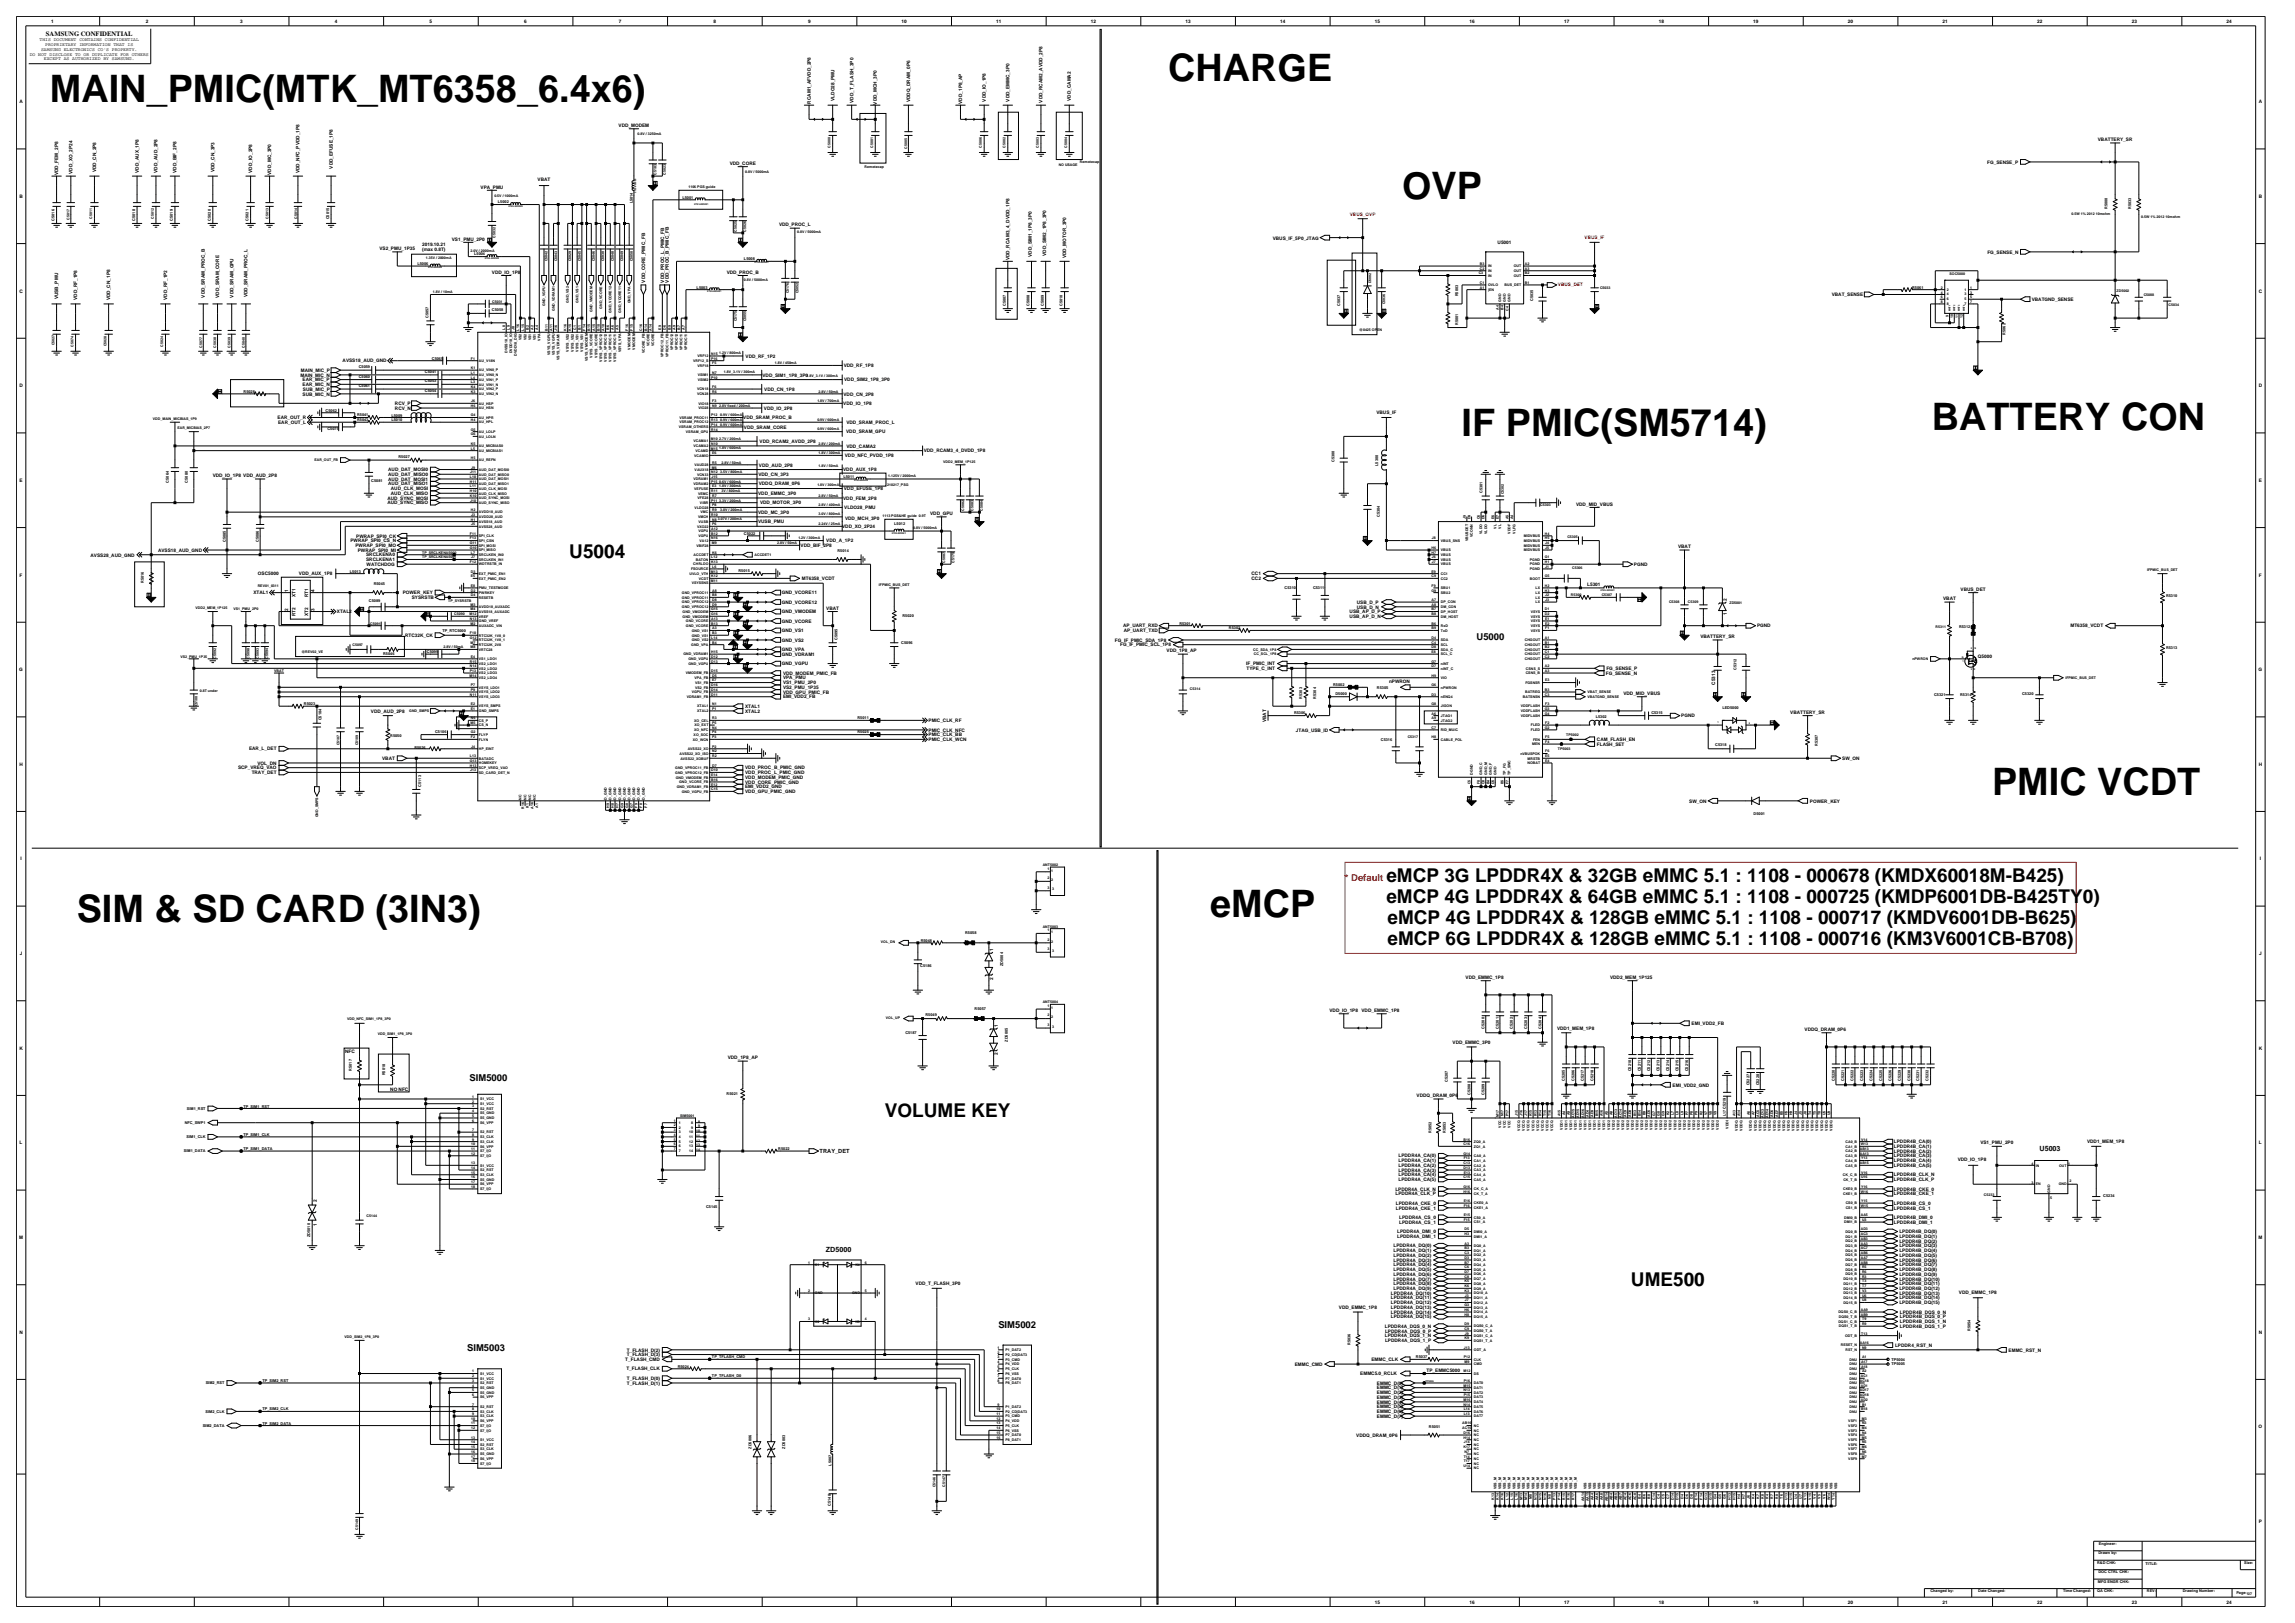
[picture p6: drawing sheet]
<svg xmlns="http://www.w3.org/2000/svg" width="420mm" height="297mm" viewBox="0 0 420 297" stroke-linecap="round" stroke-linejoin="round" font-family="sans-serif">
<defs><g id="words">
<g font-size="6.9">
<text x="213.8" y="14.8">CHARGE</text>
<text x="9.1" y="18.7">MAIN_PMIC(MTK_MT6358_6.4x6)</text>
<text x="256.6" y="36.4">OVP</text>
<text x="267.5" y="79.7">IF PMIC(SM5714)</text>
<text x="353.5" y="78.8">BATTERY CON</text>
<text x="364.6" y="145.5">PMIC VCDT</text>
<text x="221.5" y="167.8">eMCP</text>
<text x="14" y="168.6">SIM &amp; SD CARD (3IN3)</text>
</g>
<g font-size="3.5">
<text x="104.2" y="102.1">U5004</text>
<text x="253.7" y="161.5">eMCP 3G LPDDR4X &amp; 32GB eMMC 5.1 : 1108 - 000678 (KMDX60018M-B425)</text>
<text x="253.7" y="165.2">eMCP 4G LPDDR4X &amp; 64GB eMMC 5.1 : 1108 - 000725 (KMDP6001DB-B425TY0)</text>
<text x="253.9" y="173">eMCP 6G LPDDR4X &amp; 128GB eMMC 5.1 : 1108 - 000716 (KM3V6001CB-B708)</text>
<text x="253.9" y="169.1">eMCP 4G LPDDR4X &amp; 128GB eMMC 5.1 : 1108 - 000717 (KMDV6001DB-B625)</text>
<text x="161.9" y="204.3">VOLUME KEY</text>
<text x="298.5" y="235.3">UME500</text>
</g>
<g font-size="1.7">
<text x="270.2" y="117.1">U5000</text>
<text x="85.9" y="197.8">SIM5000</text>
<text x="182.7" y="243.1">SIM5002</text>
<text x="85.5" y="247.2">SIM5003</text>
</g>
<text font-size="1.7" fill="#f00" x="246.1" y="161.3">* Default</text>
<g font-size="1.3">
<text x="373.3" y="210.6">U5003</text>
<text x="151.2" y="229.1">ZD5000</text>
</g>
<text font-size="1.2" x="8.4" y="6.5">SAMSUNG CONFIDENTIAL</text>
<text font-size="1" x="150" y="211">TRAY_DET</text>
<g font-size=".9">
<text x="9.3" y="4.2">1</text>
<text x="26.7" y="4.2">2</text>
<text x="44" y="4.2">3</text>
<text x="61.3" y="4.2">4</text>
<text x="78.6" y="4.2">5</text>
<text x="95.9" y="4.2">6</text>
<text x="113.3" y="4.2">7</text>
<text x="130.6" y="4.2">8</text>
<text x="147.9" y="4.2">9</text>
<text x="165" y="4.2">10</text>
<text x="182.3" y="4.2">11</text>
<text x="199.6" y="4.2">12</text>
<text x="217" y="4.2">13</text>
<text x="234.3" y="4.2">14</text>
<text x="251.6" y="4.2">15</text>
<text x="268.9" y="4.2">16</text>
<text x="286.2" y="4.2">17</text>
<text x="303.6" y="4.2">18</text>
<text x="320.9" y="4.2">19</text>
<text x="338.2" y="4.2">20</text>
<text x="355.5" y="4.2">21</text>
<text x="372.8" y="4.2">22</text>
<text x="390.2" y="4.2">23</text>
<text x="407.5" y="4.2">24</text>
<text x="5.4" y="10.2">DO NOT DISCLOSE TO OR DUPLICATE FOR OTHERS</text>
<text x="7.3" y="7.6">THIS DOCUMENT CONTAINS CONFIDENTIAL</text>
<text x="7.5" y="9.3">SAMSUNG ELECTRONICS CO'S PROPERTY.</text>
<text x="8" y="11">EXCEPT AS AUTHORIZED BY SAMSUNG.</text>
<text x="8.3" y="8.4">PROPRIETARY INFORMATION THAT IS</text>
<text x="3.6" y="18.9">A</text>
<text x="113.2" y="23.2">VDD_MODEM</text>
<text x="148.4" y="19" transform="rotate(-90 148.4 19)">RCAM1_AFVDD_2P8</text>
<text x="152.7" y="18.4" transform="rotate(-90 152.7 18.4)">VLDO28_PMU</text>
<text x="156.2" y="18.8" transform="rotate(-90 156.2 18.8)">VDD_T_FLASH_3P0</text>
<text x="160.5" y="19.1" transform="rotate(-90 160.5 19.1)">VDD_MCH_3P0</text>
<text x="166.6" y="18.7" transform="rotate(-90 166.6 18.7)">VDDQ_DRAM_0P6</text>
<text x="176.1" y="19" transform="rotate(-90 176.1 19)">VDD_1P8_AP</text>
<text x="180.4" y="18.6" transform="rotate(-90 180.4 18.6)">VDD_IO_1P8</text>
<text x="184.7" y="18.6" transform="rotate(-90 184.7 18.6)">VDD_EMMC_3P0</text>
<text x="190.8" y="18.8" transform="rotate(-90 190.8 18.8)">VDD_RCAM2_AVDD_2P8</text>
<text x="196" y="18.5" transform="rotate(-90 196 18.5)">VDD_CAMA2</text>
<text x="413.4" y="18.9">A</text>
<text x="363.7" y="29.9">FG_SENSE_P</text>
<text x="383.9" y="25.8">VBATTERY_SR</text>
<text x="10.7" y="32.1" transform="rotate(-90 10.7 32.1)">VDD_FEM_2P8</text>
<text x="13.3" y="31.8" transform="rotate(-90 13.3 31.8)">VDD_XO_2P24</text>
<text x="17.6" y="31.6" transform="rotate(-90 17.6 31.6)">VDD_CN_2P8</text>
<text x="25.4" y="31.6" transform="rotate(-90 25.4 31.6)">VDD_AUX_1P8</text>
<text x="28.9" y="31.6" transform="rotate(-90 28.9 31.6)">VDD_AUD_2P8</text>
<text x="32.3" y="31.6" transform="rotate(-90 32.3 31.6)">VDD_BIF_2P8</text>
<text x="39.3" y="31.6" transform="rotate(-90 39.3 31.6)">VDD_CN_3P3</text>
<text x="46.2" y="31.6" transform="rotate(-90 46.2 31.6)">VDD_IO_2P8</text>
<text x="49.6" y="32" transform="rotate(-90 49.6 32)">VDD_MC_3P0</text>
<text x="54.8" y="31.7" transform="rotate(-90 54.8 31.7)">VDD_NFC_PVDD_1P8</text>
<text x="60.9" y="30.9" transform="rotate(-90 60.9 30.9)">VDD_EFUSE_1P8</text>
<text x="87.9" y="34.5">VPA_PMU</text>
<text x="98.4" y="33.2">VBAT</text>
<text x="133.5" y="30.2">VDD_CORE</text>
<text x="3.6" y="36.2">B</text>
<text x="142.6" y="41.4">VDD_PROC_L</text>
<text x="413.4" y="36.2">B</text>
<text x="69.4" y="45.7">VS2_PMU_1P35</text>
<text x="77.3" y="45">2019.10.21</text>
<text x="77.3" y="45.9">(max 0.8T)</text>
<text x="82.7" y="44">VS1_PMU_2P0</text>
<text x="184.7" y="47.6" transform="rotate(-90 184.7 47.6)">VDD_RCAM3_4_DVDD_1P8</text>
<text x="188.9" y="47" transform="rotate(-90 188.9 47)">VDD_SIM1_1P8_3P0</text>
<text x="191.5" y="46.8" transform="rotate(-90 191.5 46.8)">VDD_SIM2_1P8_3P0</text>
<text x="195.1" y="47.2" transform="rotate(-90 195.1 47.2)">VDD_MOTOR_3P0</text>
<text x="232.9" y="43.9">VBUS_IF_5P0_JTAG</text>
<text x="274.1" y="44.6">U5001</text>
<text x="363.7" y="46.4">FG_SENSE_N</text>
<text x="3.6" y="53.5">C</text>
<text x="90" y="50.1">VDD_IO_1P8</text>
<text x="118.1" y="51.7" transform="rotate(-90 118.1 51.7)">VDD_CORE_PMIC_FB</text>
<text x="121.5" y="51.7" transform="rotate(-90 121.5 51.7)">VDD_PROC_L_PMIC_FB</text>
<text x="122.4" y="51.7" transform="rotate(-90 122.4 51.7)">VDD_PROC_B_PMIC_FB</text>
<text x="133" y="50.1">VDD_PROC_B</text>
<text x="413.4" y="53.5">C</text>
<text x="10.7" y="54.8" transform="rotate(-90 10.7 54.8)">VUSB_PMU</text>
<text x="14.1" y="54.9" transform="rotate(-90 14.1 54.9)">VDD_RF_1P8</text>
<text x="20.2" y="54.9" transform="rotate(-90 20.2 54.9)">VDD_CN_1P8</text>
<text x="30.6" y="54.9" transform="rotate(-90 30.6 54.9)">VDD_RF_1P2</text>
<text x="37.5" y="54.5" transform="rotate(-90 37.5 54.5)">VDD_SRAM_PROC_B</text>
<text x="40.1" y="54.5" transform="rotate(-90 40.1 54.5)">VDD_SRAM_CORE</text>
<text x="42.7" y="54.5" transform="rotate(-90 42.7 54.5)">VDD_SRAM_GPU</text>
<text x="45.3" y="54.4" transform="rotate(-90 45.3 54.4)">VDD_SRAM_PROC_L</text>
<text x="335.2" y="54.2">VBAT_SENSE</text>
<text x="371.8" y="55.1">VBATGND_SENSE</text>
<text x="136.5" y="65.5">VDD_RF_1P2</text>
<text x="3.6" y="70.9">D</text>
<text x="55" y="68.9">MAIN_MIC_N</text>
<text x="55" y="68">MAIN_MIC_P</text>
<text x="55.4" y="70.6">EAR_MIC_N</text>
<text x="55.4" y="69.8">EAR_MIC_P</text>
<text x="55.4" y="71.5">SUB_MIC_P</text>
<text x="62.7" y="66.3">AVSS18_AUD_GND</text>
<text x="139.5" y="68.9">VDD_SIM1_1P8_3P0</text>
<text x="139.9" y="71.5">VDD_CN_1P8</text>
<text x="154.4" y="67.2">VDD_RF_1P8</text>
<text x="154.5" y="69.8">VDD_SIM2_1P8_3P0</text>
<text x="413.4" y="70.9">D</text>
<text x="50.8" y="76.7">EAR_OUT_R</text>
<text x="50.9" y="77.6">EAR_OUT_L</text>
<text x="55.4" y="72.4">SUB_MIC_N</text>
<text x="72.3" y="74.1">RCV_P</text>
<text x="72.3" y="75">RCV_N</text>
<text x="136" y="76.7">VDD_SRAM_PROC_B</text>
<text x="139.8" y="75">VDD_IO_2P8</text>
<text x="154.3" y="74.1">VDD_IO_1P8</text>
<text x="154.4" y="72.4">VDD_CN_2P8</text>
<text x="154.9" y="77.6">VDD_SRAM_PROC_L</text>
<text x="251.9" y="75.8">VBUS_IF</text>
<text x="136.1" y="78.4">VDD_SRAM_CORE</text>
<text x="139" y="81">VDD_RCAM2_AVDD_2P8</text>
<text x="154.6" y="83.6">VDD_NFC_PVDD_1P8</text>
<text x="154.8" y="79.3">VDD_SRAM_GPU</text>
<text x="154.9" y="81.9">VDD_CAMA2</text>
<text x="169.1" y="82.8">VDD_RCAM3_4_DVDD_1P8</text>
<text x="3.6" y="88.2">E</text>
<text x="38.9" y="87.3">VDD_IO_1P8 VDD_AUD_2P8</text>
<text x="71.1" y="88.8">AUD_DAT_MISO1</text>
<text x="71.1" y="88">AUD_DAT_MOSI1</text>
<text x="71.1" y="86.2">AUD_DAT_MOSI0</text>
<text x="71.1" y="87.1">AUD_DAT_MISO0</text>
<text x="71.5" y="89.7">AUD_CLK_MOSI</text>
<text x="138.8" y="87.1">VDD_CN_3P3</text>
<text x="138.9" y="88.8">VDDQ_DRAM_0P6</text>
<text x="138.9" y="85.4">VDD_AUD_2P8</text>
<text x="154.3" y="86.2">VDD_AUX_1P8</text>
<text x="154.4" y="89.7">VDD_EFUSE_1P8</text>
<text x="413.4" y="88.2">E</text>
<text x="70.9" y="92.3">AUD_SYNC_MISO</text>
<text x="70.9" y="91.4">AUD_SYNC_MOSI</text>
<text x="71.5" y="90.6">AUD_CLK_MISO</text>
<text x="138.7" y="95.8">VUSB_PMU</text>
<text x="138.7" y="94">VDD_MC_3P0</text>
<text x="138.7" y="90.6">VDD_EMMC_3P0</text>
<text x="139.1" y="92.3">VDD_MOTOR_3P0</text>
<text x="154.3" y="91.4">VDD_FEM_2P8</text>
<text x="154.5" y="93.2">VLDO28_PMU</text>
<text x="154.7" y="95.1">VDD_MCH_3P0</text>
<text x="170.2" y="94.2">VDD_GPU</text>
<text x="288.4" y="92.5">VDD_MID_VBUS</text>
<text x="16.6" y="101.9">AVSS28_AUD_GND</text>
<text x="28.9" y="101">AVSS18_AUD_GND</text>
<text x="64.1" y="99.2">PWRAP_SPI0_CS_N</text>
<text x="65.1" y="100.1">PWRAP_SPI0_MO</text>
<text x="65.2" y="98.4">PWRAP_SPI0_CK</text>
<text x="65.5" y="101">PWRAP_SPI0_MI</text>
<text x="67" y="101.8">SRCLKENA0</text>
<text x="146.5" y="100.1">VDD_BIF_2P8</text>
<text x="151.2" y="99.2">VDD_A_1P2</text>
<text x="154.1" y="96.6">VDD_XO_2P24</text>
<text x="307.1" y="100.3">VBAT</text>
<text x="3.6" y="105.5">F</text>
<text x="47.2" y="105.2">OSC5000</text>
<text x="54.7" y="105.3">VDD_AUX_1P8</text>
<text x="67" y="102.7">SRCLKENA1</text>
<text x="67.1" y="103.6">WATCHDOG</text>
<text x="146.8" y="106.1">MT6358_VCDT</text>
<text x="229" y="105.3">CC1</text>
<text x="229" y="106.1">CC2</text>
<text x="290.5" y="107.1">L5301</text>
<text x="299" y="103.6">PGND</text>
<text x="413.4" y="105.5">F</text>
<text x="46.4" y="108.8">XTAL1</text>
<text x="52.7" y="111.7" transform="rotate(-90 52.7 111.7)">2</text>
<text x="52.7" y="108.3" transform="rotate(-90 52.7 108.3)">1</text>
<text x="54.1" y="112.7" transform="rotate(-90 54.1 112.7)">RT2</text>
<text x="54.1" y="109.2" transform="rotate(-90 54.1 109.2)">XT1</text>
<text x="56.4" y="112.7" transform="rotate(-90 56.4 112.7)">XT2</text>
<text x="56.4" y="109.3" transform="rotate(-90 56.4 109.3)">RT1</text>
<text x="57.6" y="111.7" transform="rotate(-90 57.6 111.7)">3</text>
<text x="57.6" y="108.3" transform="rotate(-90 57.6 108.3)">4</text>
<text x="61.7" y="112.2">XTAL2</text>
<text x="73.7" y="108.8">POWER_KEY</text>
<text x="75.3" y="109.6">SYSRSTB</text>
<text x="143.1" y="108.8">GND_VCORE11</text>
<text x="143.1" y="110.5">GND_VCORE12</text>
<text x="143.1" y="112.2">GND_VMODEM</text>
<text x="143.1" y="113.9">GND_VCORE</text>
<text x="151.2" y="111.6">VBAT</text>
<text x="247" y="113.1">USB_AP_D_N</text>
<text x="247" y="112.2">USB_AP_D_P</text>
<text x="248.3" y="111.3">USB_D_N</text>
<text x="248.3" y="110.5">USB_D_P</text>
<text x="316" y="112.6" transform="rotate(-90 316 112.6)">1</text>
<text x="316" y="110" transform="rotate(-90 316 110)">2</text>
<text x="355.6" y="109.8">VBAT</text>
<text x="358.8" y="108.1">VBUS_DET</text>
<text x="74.1" y="116.6">RTC32K_CK</text>
<text x="143.1" y="115.7">GND_VS1</text>
<text x="143.1" y="117.4">GND_VS2</text>
<text x="143.1" y="119.1">GND_VPA</text>
<text x="204" y="117.4">FG_IF_PMIC_SDA_1P8</text>
<text x="205" y="118.3">FG_IF_PMIC_SCL_1P8</text>
<text x="205.5" y="114.8">AP_UART_RXD</text>
<text x="205.6" y="115.7">AP_UART_TXD</text>
<text x="213.5" y="119.4">VDD_1P8_AP</text>
<text x="311.2" y="116.8">VBATTERY_SR</text>
<text x="321.6" y="114.8">PGND</text>
<text x="378.9" y="114.8">MT6358_VCDT</text>
<text x="3.5" y="122.8">G</text>
<text x="143.1" y="120">GND_VDRAM1</text>
<text x="143.1" y="121.7">GND_VGPU</text>
<text x="143.3" y="125.2">VS1_PMU_2P0</text>
<text x="143.3" y="124.3">VPA_PMU</text>
<text x="143.3" y="123.5">VDD_MODEM_PMIC_FB</text>
<text x="228.1" y="121.7">IF_PMIC_INT</text>
<text x="228.1" y="122.6">TYPE_C_INT</text>
<text x="254.2" y="125">nPWRON</text>
<text x="293.9" y="123.5">FG_SENSE_N</text>
<text x="294" y="122.6">FG_SENSE_P</text>
<text x="313.9" y="125.3" transform="rotate(-90 313.9 125.3)">C5313</text>
<text x="362" y="120.3">Q5000</text>
<text x="413.3" y="122.8">G</text>
<text x="67.9" y="130.4">VDD_AUD_2P8</text>
<text x="136.4" y="130.4">XTAL2</text>
<text x="136.4" y="129.5">XTAL1</text>
<text x="143.3" y="126.1">VS2_PMU_1P35</text>
<text x="143.3" y="126.9">VDD_GPU_PMIC_FB</text>
<text x="143.3" y="127.8">EMI_VDD2_FB</text>
<text x="297.1" y="127.2">VDD_MID_VBUS</text>
<text x="307.7" y="131.3">PGND</text>
<text x="327.6" y="130.6">VBATTERY_SR</text>
<text x="45.6" y="137.3">EAR_L_DET</text>
<text x="169.9" y="132.1">PMIC_CLK_RF</text>
<text x="169.9" y="134.7">PMIC_CLK_BB</text>
<text x="169.9" y="135.6">PMIC_CLK_WCN</text>
<text x="169.9" y="133.9">PMIC_CLK_NFC</text>
<text x="231.7" y="132.1" transform="rotate(-90 231.7 132.1)">VBAT</text>
<text x="237.1" y="133.9">JTAG_USB_ID</text>
<text x="292.3" y="136.5">FLASH_SET</text>
<text x="292.3" y="135.6">CAM_FLASH_EN</text>
<text x="3.6" y="140.2">H</text>
<text x="43.6" y="140.8">SCP_VREQ_VAO</text>
<text x="46.1" y="141.7">TRAY_DET</text>
<text x="47.1" y="139.9">VOL_DN</text>
<text x="69.9" y="139.1">VBAT</text>
<text x="136.4" y="140.8">VDD_PROC_B_PMIC_GND</text>
<text x="136.4" y="142.5">VDD_MODEM_PMIC_GND</text>
<text x="136.4" y="143.4">VDD_CORE_PMIC_GND</text>
<text x="136.4" y="141.7">VDD_PROC_L_PMIC_GND</text>
<text x="337.1" y="139.1">SW_ON</text>
<text x="413.4" y="140.2">H</text>
<text x="136.4" y="144.3">EMI_VDD2_GND</text>
<text x="136.4" y="145.1">VDD_GPU_PMIC_GND</text>
<text x="309.1" y="146.9">SW_ON</text>
<text x="331.2" y="146.9">POWER_KEY</text>
<text x="3.7" y="157.5">I</text>
<text x="413.5" y="157.5">I</text>
<text x="3.6" y="174.8">J</text>
<text x="181.8" y="179.3" transform="rotate(-90 181.8 179.3)">2</text>
<text x="181.8" y="174" transform="rotate(-90 181.8 174)">1</text>
<text x="268.2" y="179.1">VDD_EMMC_1P8</text>
<text x="294.6" y="179.1">VDD2_MEM_1P125</text>
<text x="413.4" y="174.8">J</text>
<text x="243.3" y="185.2">VDD_IO_1P8</text>
<text x="249.2" y="185.2">VDD_EMMC_1P8</text>
<text x="182.6" y="187.9" transform="rotate(-90 182.6 187.9)">1</text>
<text x="265.8" y="191">VDD_EMMC_3P0</text>
<text x="285" y="188.4">VDD1_MEM_1P8</text>
<text x="309.6" y="187.6">EMI_VDD2_FB</text>
<text x="330.3" y="188.6">VDDQ_DRAM_0P6</text>
<text x="3.6" y="192.1">K</text>
<text x="63.2" y="192.7">NFC</text>
<text x="133.2" y="193.8">VDD_1P8_AP</text>
<text x="182.6" y="193.1" transform="rotate(-90 182.6 193.1)">2</text>
<text x="413.4" y="192.1">K</text>
<text x="71.4" y="199.6">NO NFC</text>
<text x="259.2" y="200.8">VDDQ_DRAM_0P6</text>
<text x="306.1" y="198.8">EMI_VDD2_GND</text>
<text x="3.6" y="209.4">L</text>
<text x="346.6" y="209.2">LPDDR4B_CA(0)</text>
<text x="362.4" y="209.4">VS1_PMU_2P0</text>
<text x="381.9" y="209.2">VDD1_MEM_1P8</text>
<text x="413.4" y="209.4">L</text>
<text x="255.9" y="215.3">LPDDR4A_CA(4)</text>
<text x="255.9" y="214.4">LPDDR4A_CA(3)</text>
<text x="255.9" y="213.5">LPDDR4A_CA(2)</text>
<text x="255.9" y="211.8">LPDDR4A_CA(0)</text>
<text x="255.9" y="212.7">LPDDR4A_CA(1)</text>
<text x="346.6" y="213.5">LPDDR4B_CA(5)</text>
<text x="346.6" y="210.9">LPDDR4B_CA(2)</text>
<text x="346.6" y="211.8">LPDDR4B_CA(3)</text>
<text x="346.6" y="212.7">LPDDR4B_CA(4)</text>
<text x="346.6" y="210.1">LPDDR4B_CA(1)</text>
<text x="346.6" y="215.3">LPDDR4B_CLK_N</text>
<text x="358.3" y="212.5">VDD_IO_1P8</text>
<text x="58" y="220" transform="rotate(-90 58 220)">2</text>
<text x="255.4" y="217.9">LPDDR4A_CLK_N</text>
<text x="255.4" y="218.7">LPDDR4A_CLK_P</text>
<text x="255.5" y="221.3">LPDDR4A_CKE_1</text>
<text x="255.5" y="220.5">LPDDR4A_CKE_0</text>
<text x="255.9" y="216.1">LPDDR4A_CA(5)</text>
<text x="346.6" y="216.1">LPDDR4B_CLK_P</text>
<text x="346.6" y="217.9">LPDDR4B_CKE_0</text>
<text x="346.6" y="220.5">LPDDR4B_CS_0</text>
<text x="346.6" y="218.7">LPDDR4B_CKE_1</text>
<text x="346.6" y="221.3">LPDDR4B_CS_1</text>
<text x="3.5" y="226.7">M</text>
<text x="58" y="224.3" transform="rotate(-90 58 224.3)">1</text>
<text x="255.7" y="225.7">LPDDR4A_DMI_0</text>
<text x="255.7" y="226.5">LPDDR4A_DMI_1</text>
<text x="256.1" y="223.1">LPDDR4A_CS_0</text>
<text x="256.1" y="223.9">LPDDR4A_CS_1</text>
<text x="346.6" y="223.1">LPDDR4B_DMI_0</text>
<text x="346.6" y="223.9">LPDDR4B_DMI_1</text>
<text x="347.6" y="226.5">LPDDR4B_DQ(1)</text>
<text x="347.6" y="227.4">LPDDR4B_DQ(2)</text>
<text x="347.6" y="225.7">LPDDR4B_DQ(0)</text>
<text x="413.3" y="226.7">M</text>
<text x="255" y="228.3">LPDDR4A_DQ(0)</text>
<text x="255" y="233.5">LPDDR4A_DQ(6)</text>
<text x="255" y="230.9">LPDDR4A_DQ(3)</text>
<text x="255" y="232.6">LPDDR4A_DQ(5)</text>
<text x="255" y="230">LPDDR4A_DQ(2)</text>
<text x="255" y="231.7">LPDDR4A_DQ(4)</text>
<text x="255" y="229.1">LPDDR4A_DQ(1)</text>
<text x="347.6" y="231.7">LPDDR4B_DQ(7)</text>
<text x="347.6" y="230">LPDDR4B_DQ(5)</text>
<text x="347.6" y="230.9">LPDDR4B_DQ(6)</text>
<text x="347.6" y="228.3">LPDDR4B_DQ(3)</text>
<text x="347.6" y="229.1">LPDDR4B_DQ(4)</text>
<text x="347.6" y="233.5">LPDDR4B_DQ(9)</text>
<text x="347.6" y="232.6">LPDDR4B_DQ(8)</text>
<text x="167.6" y="235.2">VDD_T_FLASH_3P0</text>
<text x="245" y="239.5">VDD_EMMC_1P8</text>
<text x="254.5" y="236.9">LPDDR4A_DQ(10)</text>
<text x="254.5" y="238.6">LPDDR4A_DQ(12)</text>
<text x="254.5" y="237.8">LPDDR4A_DQ(11)</text>
<text x="254.5" y="239.5">LPDDR4A_DQ(13)</text>
<text x="255" y="234.3">LPDDR4A_DQ(7)</text>
<text x="255" y="236.1">LPDDR4A_DQ(9)</text>
<text x="255" y="235.2">LPDDR4A_DQ(8)</text>
<text x="347.6" y="238.6">LPDDR4B_DQ(15)</text>
<text x="347.6" y="237.8">LPDDR4B_DQ(14)</text>
<text x="347.6" y="236.1">LPDDR4B_DQ(12)</text>
<text x="347.6" y="235.2">LPDDR4B_DQ(11)</text>
<text x="347.6" y="234.3">LPDDR4B_DQ(10)</text>
<text x="347.6" y="236.9">LPDDR4B_DQ(13)</text>
<text x="358.5" y="236.7">VDD_EMMC_1P8</text>
<text x="3.6" y="244.1">N</text>
<text x="253.4" y="243">LPDDR4A_DQS_0_N</text>
<text x="253.4" y="244.7">LPDDR4A_DQS_1_N</text>
<text x="253.5" y="243.9">LPDDR4A_DQS_0_P</text>
<text x="253.5" y="245.6">LPDDR4A_DQS_1_P</text>
<text x="254.5" y="241.3">LPDDR4A_DQ(15)</text>
<text x="254.5" y="240.4">LPDDR4A_DQ(14)</text>
<text x="347.7" y="241.3">LPDDR4B_DQS_0_P</text>
<text x="347.7" y="240.4">LPDDR4B_DQS_0_N</text>
<text x="347.7" y="242.1">LPDDR4B_DQS_1_N</text>
<text x="347.7" y="243">LPDDR4B_DQS_1_P</text>
<text x="413.4" y="244.1">N</text>
<text x="114.4" y="249.1">T_FLASH_CMD</text>
<text x="114.6" y="250.7">T_FLASH_CLK</text>
<text x="114.7" y="248.2">T_FLASH_D(3)</text>
<text x="114.7" y="247.3">T_FLASH_D(2)</text>
<text x="236.9" y="249.9">EMMC_CMD</text>
<text x="248.9" y="251.6">EMMC5.0_RCLK</text>
<text x="251" y="249.1">EMMC_CLK</text>
<text x="261.1" y="251">TP_EMMC5000</text>
<text x="346.8" y="246.4">LPDDR4_RST_N</text>
<text x="367.6" y="247.3">EMMC_RST_N</text>
<text x="114.7" y="252.5">T_FLASH_D(0)</text>
<text x="114.7" y="253.4">T_FLASH_D(1)</text>
<text x="252" y="256">EMMC_D(3)</text>
<text x="252" y="257.7">EMMC_D(5)</text>
<text x="252" y="256.8">EMMC_D(4)</text>
<text x="252" y="253.4">EMMC_D(0)</text>
<text x="252" y="254.2">EMMC_D(1)</text>
<text x="252" y="255.1">EMMC_D(2)</text>
<text x="248.2" y="262.9">VDDQ_DRAM_0P6</text>
<text x="252" y="259.4">EMMC_D(7)</text>
<text x="252" y="258.6">EMMC_D(6)</text>
<text x="413.3" y="261.4">O</text>
<text x="413.4" y="278.7">P</text>
<text x="251.6" y="293.4">15</text>
<text x="268.9" y="293.4">16</text>
<text x="286.2" y="293.4">17</text>
<text x="303.6" y="293.4">18</text>
<text x="320.9" y="293.4">19</text>
<text x="338.2" y="293.4">20</text>
<text x="355.5" y="293.4">21</text>
<text x="372.8" y="293.4">22</text>
<text x="390.2" y="293.4">23</text>
<text x="407.5" y="293.4">24</text>
</g>
<g font-size=".9" fill="#f00">
<text x="247" y="39.5">VBUS_OVP</text>
<text x="290" y="43.8">VBUS_IF</text>
<text x="285.1" y="52.4">VBUS_DET</text>
</g>
<g font-size=".7">
<text x="116.7" y="24.6">0.8V / 3250mA</text>
<text x="152" y="27" transform="rotate(-90 152 27)">C5000</text>
<text x="159.8" y="27" transform="rotate(-90 159.8 27)">C5001</text>
<text x="166" y="27.3" transform="rotate(-90 166 27.3)">C5005</text>
<text x="179.7" y="27" transform="rotate(-90 179.7 27)">C5006</text>
<text x="184" y="27" transform="rotate(-90 184 27)">C5002</text>
<text x="190.1" y="27" transform="rotate(-90 190.1 27)">C5003</text>
<text x="195.3" y="27" transform="rotate(-90 195.3 27)">C5004</text>
<text x="197.6" y="29.8">Remotecap</text>
<text x="120.1" y="32" transform="rotate(-90 120.1 32)">C5183</text>
<text x="121.9" y="32" transform="rotate(-90 121.9 32)">C5023</text>
<text x="126" y="34.4">1106 PGS guide</text>
<text x="136.4" y="31.6">0.8V / 5000mA</text>
<text x="158.2" y="30.7">Remotecap</text>
<text x="193.7" y="30.3">NO USAGE</text>
<text x="10" y="40.4" transform="rotate(-90 10 40.4)">C5016</text>
<text x="12.7" y="40.2" transform="rotate(-90 12.7 40.2)">C5017</text>
<text x="16.9" y="40" transform="rotate(-90 16.9 40)">C5011</text>
<text x="24.7" y="40.4" transform="rotate(-90 24.7 40.4)">C5018</text>
<text x="28.1" y="40" transform="rotate(-90 28.1 40)">C5012</text>
<text x="31.7" y="40.4" transform="rotate(-90 31.7 40.4)">C5019</text>
<text x="38.6" y="40.4" transform="rotate(-90 38.6 40.4)">C5020</text>
<text x="45.5" y="40.4" transform="rotate(-90 45.5 40.4)">C5021</text>
<text x="49.2" y="40" transform="rotate(-90 49.2 40)">C5013</text>
<text x="54.4" y="40" transform="rotate(-90 54.4 40)">C5014</text>
<text x="60.2" y="40.1" transform="rotate(-90 60.2 40.1)">C5015</text>
<text x="90.5" y="36.1">0.5V / 1000mA</text>
<text x="91.1" y="37.2">L5002</text>
<text x="115.8" y="37.2" transform="rotate(-90 115.8 37.2)">L5014</text>
<text x="124.9" y="36.3">L5001</text>
<text x="379.1" y="39.4">0.5W 1% 2012 10mohm</text>
<text x="385.7" y="38.3" transform="rotate(-90 385.7 38.3)">R5000</text>
<text x="390" y="38.3" transform="rotate(-90 390 38.3)">R5033</text>
<text x="391.8" y="39.8">0.5W 1% 2012 10mohm</text>
<text x="77.9" y="47.4">1.35V / 2000mA</text>
<text x="86.1" y="46.1">2.0V / 2000mA</text>
<text x="86.8" y="46.7">L5004</text>
<text x="90.7" y="43.5" transform="rotate(-90 90.7 43.5)">C5032</text>
<text x="100.2" y="47.8" transform="rotate(-90 100.2 47.8)">C5042</text>
<text x="101.9" y="47.8" transform="rotate(-90 101.9 47.8)">C5043</text>
<text x="104.5" y="47.8" transform="rotate(-90 104.5 47.8)">C5029</text>
<text x="106.3" y="47.8" transform="rotate(-90 106.3 47.8)">C5045</text>
<text x="108.9" y="47.8" transform="rotate(-90 108.9 47.8)">C5046</text>
<text x="110.6" y="47.8" transform="rotate(-90 110.6 47.8)">C5030</text>
<text x="112.3" y="47.8" transform="rotate(-90 112.3 47.8)">C5048</text>
<text x="114.1" y="47.8" transform="rotate(-90 114.1 47.8)">C5049</text>
<text x="115.8" y="47.8" transform="rotate(-90 115.8 47.8)">C5050</text>
<text x="134.8" y="42.4" transform="rotate(-90 134.8 42.4)">C5025</text>
<text x="136.2" y="47.6">L5008</text>
<text x="136.6" y="42.4" transform="rotate(-90 136.6 42.4)">C5026</text>
<text x="145.9" y="42.6">0.8V / 5000mA</text>
<text x="76.4" y="48.5">L5006</text>
<text x="79.2" y="53.7">1.8V / 10mA</text>
<text x="127.5" y="52.8">L5003</text>
<text x="136.2" y="51.5">0.8V / 5000mA</text>
<text x="144.4" y="53.6" transform="rotate(-90 144.4 53.6)">C5176</text>
<text x="146.1" y="53.6" transform="rotate(-90 146.1 53.6)">C5052</text>
<text x="250.9" y="51.8" transform="rotate(-90 250.9 51.8)">D5002</text>
<text x="270.6" y="50.2">C3</text>
<text x="270.8" y="48.5">B3</text>
<text x="270.8" y="51.9">C1</text>
<text x="270.8" y="49.3">C2</text>
<text x="270.8" y="52.8">A1</text>
<text x="272.3" y="49.8">IN</text>
<text x="272.3" y="50.6">IN</text>
<text x="272.3" y="48.9">IN</text>
<text x="272.3" y="52.4">OVLO</text>
<text x="272.3" y="53.2">|EN</text>
<text x="275.3" y="52.4">BUS_DET</text>
<text x="277" y="48.9">OUT</text>
<text x="277" y="49.8">OUT</text>
<text x="277" y="50.6">OUT</text>
<text x="279.1" y="49.3">A3</text>
<text x="279.1" y="51.9">B1</text>
<text x="279.1" y="50.2">B2</text>
<text x="279.1" y="48.5">A2</text>
<text x="292.8" y="52.8">C5033</text>
<text x="349.9" y="52.8">R5061</text>
<text x="355.2" y="53.7">4</text>
<text x="355.2" y="52.8">2</text>
<text x="356.3" y="53.2">2</text>
<text x="356.8" y="50.4">SOC5000</text>
<text x="359.5" y="53.2">1</text>
<text x="360.6" y="53.7">3</text>
<text x="360.6" y="52.8">1</text>
<text x="387.4" y="53.5">ZD5002</text>
<text x="78.4" y="58.2" transform="rotate(-90 78.4 58.2)">C5057</text>
<text x="90" y="57">C5058</text>
<text x="90.1" y="55.4">C5031</text>
<text x="99.8" y="56" transform="rotate(-90 99.8 56)">GND_VGPU</text>
<text x="101.5" y="56.9" transform="rotate(-90 101.5 56.9)">GND_VDRAM1</text>
<text x="104.1" y="55.4" transform="rotate(-90 104.1 55.4)">GND_VS2</text>
<text x="105.9" y="55.4" transform="rotate(-90 105.9 55.4)">GND_VS1</text>
<text x="108.4" y="57.1" transform="rotate(-90 108.4 57.1)">GND_VMODEM</text>
<text x="110.2" y="56.5" transform="rotate(-90 110.2 56.5)">GND_VCORE</text>
<text x="111.9" y="57.2" transform="rotate(-90 111.9 57.2)">GND_VCORE12</text>
<text x="113.7" y="57.2" transform="rotate(-90 113.7 57.2)">GND_VCORE11</text>
<text x="115.4" y="55.5" transform="rotate(-90 115.4 55.5)">GND_VPA</text>
<text x="134.8" y="58.8" transform="rotate(-90 134.8 58.8)">C5175</text>
<text x="136.6" y="58.8" transform="rotate(-90 136.6 58.8)">C5055</text>
<text x="184.1" y="56" transform="rotate(-90 184.1 56)">C5007</text>
<text x="188.4" y="56" transform="rotate(-90 188.4 56)">C5008</text>
<text x="191" y="56" transform="rotate(-90 191 56)">C5009</text>
<text x="194.5" y="56" transform="rotate(-90 194.5 56)">C5010</text>
<text x="245.3" y="56" transform="rotate(-90 245.3 56)">C5037</text>
<text x="253.5" y="55.7" transform="rotate(-90 253.5 55.7)">C5036</text>
<text x="266.9" y="59.4" transform="rotate(-90 266.9 59.4)">R5001</text>
<text x="266.9" y="54.2" transform="rotate(-90 266.9 54.2)">R5003</text>
<text x="274.3" y="56.7" transform="rotate(-90 274.3 56.7)">A4</text>
<text x="274.7" y="55.2" transform="rotate(-90 274.7 55.2)">GND</text>
<text x="275.1" y="56.7" transform="rotate(-90 275.1 56.7)">B4</text>
<text x="275.6" y="55.2" transform="rotate(-90 275.6 55.2)">GND</text>
<text x="276" y="56.9" transform="rotate(-90 276 56.9)">C4</text>
<text x="276.5" y="55.2" transform="rotate(-90 276.5 55.2)">GND</text>
<text x="280.6" y="55.1" transform="rotate(-90 280.6 55.1)">C5035</text>
<text x="355.2" y="54.6">6</text>
<text x="355.2" y="55.4">8</text>
<text x="356.3" y="54">4</text>
<text x="356.3" y="54.9">6</text>
<text x="356.3" y="55.8">8</text>
<text x="356.6" y="58" transform="rotate(-90 356.6 58)">9</text>
<text x="357.5" y="58.2" transform="rotate(-90 357.5 58.2)">10</text>
<text x="358.3" y="58.2" transform="rotate(-90 358.3 58.2)">11</text>
<text x="359.2" y="58.2" transform="rotate(-90 359.2 58.2)">12</text>
<text x="359.5" y="54.9">5</text>
<text x="359.5" y="55.8">7</text>
<text x="359.5" y="54">3</text>
<text x="360.6" y="54.6">5</text>
<text x="360.6" y="55.4">7</text>
<text x="392.3" y="54.1">C5088</text>
<text x="396.9" y="56">C5034</text>
<text x="10" y="63.2" transform="rotate(-90 10 63.2)">C5027</text>
<text x="13.4" y="63.4" transform="rotate(-90 13.4 63.4)">C5074</text>
<text x="19.5" y="63.4" transform="rotate(-90 19.5 63.4)">C5028</text>
<text x="29.9" y="63.4" transform="rotate(-90 29.9 63.4)">C5024</text>
<text x="37" y="63.6" transform="rotate(-90 37 63.6)">C5077</text>
<text x="39.6" y="63.6" transform="rotate(-90 39.6 63.6)">C5038</text>
<text x="42.2" y="63.6" transform="rotate(-90 42.2 63.6)">C5039</text>
<text x="44.8" y="63.6" transform="rotate(-90 44.8 63.6)">C5040</text>
<text x="79" y="65.8">C5065</text>
<text x="86.2" y="65.8">F1</text>
<text x="92.4" y="60.3" transform="rotate(-90 92.4 60.3)">L8</text>
<text x="92.9" y="64.6" transform="rotate(-90 92.9 64.6)">DVSS18_IO</text>
<text x="93.3" y="60.3" transform="rotate(-90 93.3 60.3)">L9</text>
<text x="93.7" y="64.7" transform="rotate(-90 93.7 64.7)">DVDD18_IO</text>
<text x="94.2" y="60.3" transform="rotate(-90 94.2 60.3)">J8</text>
<text x="94.6" y="65.1" transform="rotate(-90 94.6 65.1)">DVDD18_DIG</text>
<text x="95" y="60.5" transform="rotate(-90 95 60.5)">L16</text>
<text x="95.5" y="62.3" transform="rotate(-90 95.5 62.3)">VS2</text>
<text x="95.9" y="60.5" transform="rotate(-90 95.9 60.5)">L15</text>
<text x="96.3" y="62.3" transform="rotate(-90 96.3 62.3)">VS2</text>
<text x="96.8" y="60.4" transform="rotate(-90 96.8 60.4)">B2</text>
<text x="97.2" y="62.3" transform="rotate(-90 97.2 62.3)">VS1</text>
<text x="97.6" y="60.4" transform="rotate(-90 97.6 60.4)">A2</text>
<text x="98.1" y="62.3" transform="rotate(-90 98.1 62.3)">VS1</text>
<text x="98.5" y="60.4" transform="rotate(-90 98.5 60.4)">A4</text>
<text x="98.9" y="62.4" transform="rotate(-90 98.9 62.4)">VPA</text>
<text x="100.2" y="60.5" transform="rotate(-90 100.2 60.5)">B11</text>
<text x="100.7" y="65" transform="rotate(-90 100.7 65)">VSYS_VGPU</text>
<text x="101.1" y="60.5" transform="rotate(-90 101.1 60.5)">A11</text>
<text x="101.5" y="65" transform="rotate(-90 101.5 65)">VSYS_VGPU</text>
<text x="102" y="60.5" transform="rotate(-90 102 60.5)">J16</text>
<text x="102.4" y="65.9" transform="rotate(-90 102.4 65.9)">VSYS_VDRAM1</text>
<text x="103.7" y="60.5" transform="rotate(-90 103.7 60.5)">K16</text>
<text x="104.1" y="64.4" transform="rotate(-90 104.1 64.4)">VSYS_VS2</text>
<text x="104.6" y="60.5" transform="rotate(-90 104.6 60.5)">K15</text>
<text x="105" y="64.4" transform="rotate(-90 105 64.4)">VSYS_VS2</text>
<text x="105.4" y="60.4" transform="rotate(-90 105.4 60.4)">C1</text>
<text x="105.9" y="64.4" transform="rotate(-90 105.9 64.4)">VSYS_VS1</text>
<text x="106.3" y="60.4" transform="rotate(-90 106.3 60.4)">B1</text>
<text x="106.7" y="64.4" transform="rotate(-90 106.7 64.4)">VSYS_VS1</text>
<text x="107.2" y="60.5" transform="rotate(-90 107.2 60.5)">F14</text>
<text x="108" y="60.5" transform="rotate(-90 108 60.5)">B15</text>
<text x="108.4" y="65.5" transform="rotate(-90 108.4 65.5)">VSYS_VCORE</text>
<text x="108.9" y="60.5" transform="rotate(-90 108.9 60.5)">A15</text>
<text x="109.3" y="65.5" transform="rotate(-90 109.3 65.5)">VSYS_VCORE</text>
<text x="109.8" y="60.5" transform="rotate(-90 109.8 60.5)">B10</text>
<text x="110.6" y="60.5" transform="rotate(-90 110.6 60.5)">A10</text>
<text x="111.5" y="60.4" transform="rotate(-90 111.5 60.4)">B6</text>
<text x="112.3" y="60.4" transform="rotate(-90 112.3 60.4)">A6</text>
<text x="113.2" y="60.4" transform="rotate(-90 113.2 60.4)">A5</text>
<text x="113.7" y="64.5" transform="rotate(-90 113.7 64.5)">VSYS_VPA</text>
<text x="115" y="60.5" transform="rotate(-90 115 60.5)">F16</text>
<text x="115.4" y="64" transform="rotate(-90 115.4 64)">VMODEM</text>
<text x="115.8" y="60.5" transform="rotate(-90 115.8 60.5)">F15</text>
<text x="116.2" y="64" transform="rotate(-90 116.2 64)">VMODEM</text>
<text x="117.6" y="60.5" transform="rotate(-90 117.6 60.5)">C16</text>
<text x="118" y="64.6" transform="rotate(-90 118 64.6)">VCORE_FB</text>
<text x="118.4" y="60.5" transform="rotate(-90 118.4 60.5)">B14</text>
<text x="118.9" y="63.4" transform="rotate(-90 118.9 63.4)">VCORE</text>
<text x="119.3" y="60.5" transform="rotate(-90 119.3 60.5)">A14</text>
<text x="119.7" y="63.4" transform="rotate(-90 119.7 63.4)">VCORE</text>
<text x="121" y="60.3" transform="rotate(-90 121 60.3)">E9</text>
<text x="121.4" y="65.3" transform="rotate(-90 121.4 65.3)">VPROC12_FB</text>
<text x="121.9" y="60.4" transform="rotate(-90 121.9 60.4)">D6</text>
<text x="122.3" y="65.3" transform="rotate(-90 122.3 65.3)">VPROC11_FB</text>
<text x="122.8" y="60.4" transform="rotate(-90 122.8 60.4)">B9</text>
<text x="123.2" y="64.1" transform="rotate(-90 123.2 64.1)">VPROC12</text>
<text x="123.6" y="60.4" transform="rotate(-90 123.6 60.4)">A9</text>
<text x="124" y="64.1" transform="rotate(-90 124 64.1)">VPROC12</text>
<text x="124.5" y="60.4" transform="rotate(-90 124.5 60.4)">B7</text>
<text x="124.9" y="64.1" transform="rotate(-90 124.9 64.1)">VPROC11</text>
<text x="125.3" y="60.4" transform="rotate(-90 125.3 60.4)">A7</text>
<text x="125.8" y="64.1" transform="rotate(-90 125.8 64.1)">VPROC11</text>
<text x="127.6" y="65.4">VRF12</text>
<text x="130.1" y="64.9">N15</text>
<text x="130.2" y="65.8">P16</text>
<text x="131.6" y="64.7">1.2V / 800mA</text>
<text x="248.7" y="60.6">@0425 OPEN</text>
<text x="367" y="61.2" transform="rotate(-90 367 61.2)">R5062</text>
<text x="44.6" y="71.8">R5028</text>
<text x="65.7" y="70.8">C5061</text>
<text x="65.7" y="69.1">C5060</text>
<text x="65.7" y="67.4">C5059</text>
<text x="77.8" y="70">C5053</text>
<text x="77.8" y="71.7">C5054</text>
<text x="77.8" y="68.2">C5041</text>
<text x="86.2" y="71.9">K3</text>
<text x="86.2" y="71">K4</text>
<text x="86.2" y="67.5">K1</text>
<text x="86.2" y="70.1">L3</text>
<text x="86.2" y="69.3">L4</text>
<text x="86.2" y="68.4">L1</text>
<text x="87.6" y="70.6">AU_VIN1_N</text>
<text x="87.6" y="69.7">AU_VIN1_P</text>
<text x="87.6" y="71.4">AU_VIN2_P</text>
<text x="87.6" y="68.8">AU_VIN0_N</text>
<text x="87.6" y="68">AU_VIN0_P</text>
<text x="87.6" y="66.2">AU_V18N</text>
<text x="107.6" y="66.1" transform="rotate(-90 107.6 66.1)">VSYS_VMODEM</text>
<text x="110.2" y="66.2" transform="rotate(-90 110.2 66.2)">VSYS_VPROC12</text>
<text x="111.1" y="66.2" transform="rotate(-90 111.1 66.2)">VSYS_VPROC12</text>
<text x="111.9" y="66.2" transform="rotate(-90 111.9 66.2)">VSYS_VPROC11</text>
<text x="112.8" y="66.2" transform="rotate(-90 112.8 66.2)">VSYS_VPROC11</text>
<text x="126.8" y="66.2">VRF12_S</text>
<text x="127.6" y="71.4">VCN18</text>
<text x="127.6" y="67.1">VRF18</text>
<text x="127.7" y="69.7">VSIM2</text>
<text x="127.7" y="68.8">VSIM1</text>
<text x="130.2" y="69.3">P10</text>
<text x="130.3" y="71.9">R6</text>
<text x="130.3" y="68.4">N7</text>
<text x="130.4" y="66.7">F5</text>
<text x="130.4" y="71">F6</text>
<text x="132.5" y="68.2">1.8V_3.1V / 300mA</text>
<text x="141.8" y="66.7">1.8V / 450mA</text>
<text x="147.6" y="69">1.8V_3.1V / 300mA</text>
<text x="149.8" y="71.8">2.8V / 50mA</text>
<text x="28" y="76.8">VDD_MAIN_MICBIAS_1P9</text>
<text x="59.6" y="75.3">C5062</text>
<text x="65.4" y="77">R5043</text>
<text x="65.4" y="76.2">R5041</text>
<text x="71.6" y="76.2">L5009</text>
<text x="71.6" y="77.1">L5010</text>
<text x="86.1" y="76.2">G4</text>
<text x="86.2" y="77.1">H4</text>
<text x="86.2" y="74.5">H6</text>
<text x="86.2" y="73.6">J6</text>
<text x="87.6" y="72.3">AU_VIN2_N</text>
<text x="87.6" y="74">AU_HSP</text>
<text x="87.6" y="77.5">AU_HPL</text>
<text x="87.6" y="74.9">AU_HSN</text>
<text x="87.6" y="76.6">AU_HPR</text>
<text x="124.3" y="77.5">VSRAM_PROC12</text>
<text x="124.3" y="76.6">VSRAM_PROC11</text>
<text x="127.6" y="72.3">VCN28</text>
<text x="127.8" y="74.9">VIO28</text>
<text x="127.8" y="74">VIO18</text>
<text x="130.1" y="77.1">R13</text>
<text x="130.2" y="76.2">P12</text>
<text x="130.2" y="77.9">P14</text>
<text x="130.3" y="74.5">N9</text>
<text x="130.4" y="73.6">F3</text>
<text x="131.6" y="74.5">2.8V fixed / 200mA</text>
<text x="131.8" y="77">0.9V / 600mA</text>
<text x="131.8" y="76.2">0.9V / 600mA</text>
<text x="131.8" y="77.9">0.9V / 600mA</text>
<text x="149.6" y="73.6">1.8V / 700mA</text>
<text x="149.6" y="77">0.9V / 600mA</text>
<text x="32.5" y="78.6">EAR_MICBIAS_2P7</text>
<text x="59.9" y="78.6">C5075</text>
<text x="72.9" y="83.7">R5027</text>
<text x="86.1" y="78.8">G5</text>
<text x="86.1" y="79.7">G6</text>
<text x="86.2" y="81.4">K5</text>
<text x="86.2" y="84">H5</text>
<text x="86.2" y="82.3">L5</text>
<text x="87.6" y="82.7">AU_MICBIAS1</text>
<text x="87.6" y="81.8">AU_MICBIAS0</text>
<text x="87.6" y="79.2">AU_LOLP</text>
<text x="87.6" y="80.1">AU_LOLN</text>
<text x="124.2" y="78.4">VSRAM_OTHERS</text>
<text x="125.5" y="79.2">VSRAM_GPU</text>
<text x="126.9" y="81.8">VCAMA2</text>
<text x="126.9" y="81">VCAMA1</text>
<text x="127.1" y="83.6">VCAMIO</text>
<text x="127.3" y="82.7">VCAMD</text>
<text x="130.1" y="82.3">M15</text>
<text x="130.1" y="80.5">M10</text>
<text x="130.1" y="78.8">R14</text>
<text x="130.1" y="81.4">N10</text>
<text x="130.3" y="83.1">E6</text>
<text x="131.6" y="82.2">1.8V / 600mA</text>
<text x="131.6" y="80.5">2.7V / 200mA</text>
<text x="149.6" y="78.8">0.9V / 600mA</text>
<text x="149.8" y="83.1">1.8V / 300mA</text>
<text x="149.8" y="81.4">2.8V / 200mA</text>
<text x="30.9" y="88.3" transform="rotate(-90 30.9 88.3)">C5064</text>
<text x="34.4" y="88.3" transform="rotate(-90 34.4 88.3)">C5080</text>
<text x="57.5" y="84.4">EAR_OUT_FB</text>
<text x="67.9" y="88.3">C5081</text>
<text x="86" y="88.3">H11</text>
<text x="86" y="87.5">L10</text>
<text x="86" y="89.2">L11</text>
<text x="86" y="86.6">J11</text>
<text x="86.2" y="85.7">J9</text>
<text x="87.6" y="87.9">AUD_DAT_MOSI1</text>
<text x="87.6" y="89.6">AUD_CLK_MOSI</text>
<text x="87.6" y="86.2">AUD_DAT_MOSI0</text>
<text x="87.6" y="87">AUD_DAT_MISO0</text>
<text x="87.6" y="84.4">AU_REFN</text>
<text x="87.6" y="88.7">AUD_DAT_MISO1</text>
<text x="126.9" y="88.7">VDRAM2</text>
<text x="126.9" y="87.9">VDRAM1</text>
<text x="127.1" y="89.6">VEFUSE</text>
<text x="127.1" y="85.3">VAUD28</text>
<text x="127.1" y="86.2">VAUX18</text>
<text x="127.6" y="87">VCN33</text>
<text x="130.1" y="86.6">N12</text>
<text x="130.2" y="88.3">P15</text>
<text x="130.2" y="87.5">J15</text>
<text x="130.3" y="85.7">M6</text>
<text x="130.3" y="84.8">R5</text>
<text x="130.3" y="89.2">E3</text>
<text x="131.6" y="89.2">1.8V / 300mA</text>
<text x="131.6" y="88.3">0.6V / 600mA</text>
<text x="131.8" y="86.6">3.5V / 800mA</text>
<text x="132" y="84.8">2.8V / 50mA</text>
<text x="149.6" y="89">1.8V / 300mA</text>
<text x="149.8" y="85.5">1.8V / 50mA</text>
<text x="154.3" y="87.4">L5011</text>
<text x="162.3" y="89">210217_PSG</text>
<text x="162.6" y="87.2">1.125V / 2000mA</text>
<text x="172.6" y="84.6">VDD2_MEM_1P125</text>
<text x="244.2" y="84.5" transform="rotate(-90 244.2 84.5)">C5300</text>
<text x="252.2" y="85.3" transform="rotate(-90 252.2 85.3)">L5300</text>
<text x="86" y="90.9">K10</text>
<text x="86" y="90.1">H10</text>
<text x="86" y="91.8">J10</text>
<text x="86.2" y="95.3">H1</text>
<text x="86.2" y="93.5">H2</text>
<text x="86.2" y="94.4">J3</text>
<text x="87.6" y="91.4">AUD_SYNC_MOSI</text>
<text x="87.6" y="94.8">AVDD28_AUD</text>
<text x="87.6" y="93.9">AVDD18_AUD</text>
<text x="87.6" y="92.2">AUD_SYNC_MISO</text>
<text x="87.6" y="95.7">AVSS18_AUD</text>
<text x="87.6" y="90.5">AUD_CLK_MISO</text>
<text x="127.1" y="93.1">VLDO28</text>
<text x="127.7" y="91.4">VFE28</text>
<text x="127.7" y="94.8">VMCH</text>
<text x="127.8" y="90.5">VEMC</text>
<text x="127.9" y="95.7">VUSB</text>
<text x="128.1" y="92.2">VIBR</text>
<text x="128.2" y="93.9">VMC</text>
<text x="130.1" y="94.4">R10</text>
<text x="130.1" y="90.1">R11</text>
<text x="130.2" y="91.8">P11</text>
<text x="130.3" y="90.9">R7</text>
<text x="130.3" y="93.5">R9</text>
<text x="130.3" y="95.3">N8</text>
<text x="130.3" y="92.6">P8</text>
<text x="131.4" y="95.2">3.07V / 200mA</text>
<text x="131.6" y="91.8">3.3V / 200mA</text>
<text x="131.8" y="93.5">3.0V / 200mA</text>
<text x="132" y="90">3V / 800mA</text>
<text x="149.8" y="92.6">2.8V / 400mA</text>
<text x="149.8" y="90.9">2.8V / 50mA</text>
<text x="149.8" y="94.2">3.0V / 800mA</text>
<text x="161.5" y="94.6">1113 PGS&amp;HE guide 0.9T</text>
<text x="176.4" y="93.5" transform="rotate(-90 176.4 93.5)">C5082</text>
<text x="178.2" y="93.5" transform="rotate(-90 178.2 93.5)">C5083</text>
<text x="179.9" y="93.5" transform="rotate(-90 179.9 93.5)">C5084</text>
<text x="252.5" y="94.6" transform="rotate(-90 252.5 94.6)">C5304</text>
<text x="268.2" y="94.9" transform="rotate(-90 268.2 94.9)">J9</text>
<text x="269.1" y="95" transform="rotate(-90 269.1 95)">D9</text>
<text x="270.8" y="95" transform="rotate(-90 270.8 95)">C6</text>
<text x="271.3" y="90.2" transform="rotate(-90 271.3 90.2)">C5301</text>
<text x="271.7" y="95" transform="rotate(-90 271.7 95)">D6</text>
<text x="273.4" y="95" transform="rotate(-90 273.4 95)">E6</text>
<text x="274.3" y="95" transform="rotate(-90 274.3 95)">E7</text>
<text x="275.2" y="90.4" transform="rotate(-90 275.2 90.4)">C5302</text>
<text x="276" y="95" transform="rotate(-90 276 95)">A5</text>
<text x="276.9" y="95" transform="rotate(-90 276.9 95)">A4</text>
<text x="281.9" y="92.7">C5303</text>
<text x="41.3" y="99.1" transform="rotate(-90 41.3 99.1)">C5085</text>
<text x="47.4" y="99.1" transform="rotate(-90 47.4 99.1)">C5086</text>
<text x="77.3" y="101.3">TP_SRCLKENA5000</text>
<text x="86" y="100.4">G10</text>
<text x="86" y="99.6">G11</text>
<text x="86" y="97.8">F11</text>
<text x="86" y="98.7">F13</text>
<text x="86.2" y="101.3">L7</text>
<text x="86.2" y="96.1">J5</text>
<text x="87.6" y="101.7">SRCLKEN_IN0</text>
<text x="87.6" y="96.5">AVSS28_AUD</text>
<text x="87.6" y="100.9">SPI_MISO</text>
<text x="87.6" y="100">SPI_MOSI</text>
<text x="87.6" y="98.3">SPI_CLK</text>
<text x="87.6" y="99.2">SPI_CSN</text>
<text x="126.9" y="101.7">ACCDET</text>
<text x="127.5" y="100">VBIF28</text>
<text x="127.6" y="96.5">VXO22</text>
<text x="127.8" y="98.3">VGPU</text>
<text x="127.8" y="97.4">VGPU</text>
<text x="128" y="99.2">VA12</text>
<text x="130.1" y="98.7">N16</text>
<text x="130.1" y="97.8">B12</text>
<text x="130.1" y="97">A12</text>
<text x="130.3" y="99.6">M9</text>
<text x="130.3" y="101.3">K6</text>
<text x="130.3" y="96.1">P6</text>
<text x="136.2" y="97.8">C5022</text>
<text x="138.1" y="101.7">ACCDET1</text>
<text x="142.2" y="99.6">2.8V / 50mA</text>
<text x="146.1" y="98.7">1.2V / 300mA</text>
<text x="149.8" y="96.1">2.24V / 25mA</text>
<text x="153.3" y="101">R5014</text>
<text x="163.7" y="96.1">L5012</text>
<text x="167.1" y="96.7">0.8V / 5000mA</text>
<text x="262" y="100.4">H6</text>
<text x="262" y="101.3">H7</text>
<text x="262" y="98.7">J8</text>
<text x="263.7" y="99.2">VBUS_SNS</text>
<text x="263.7" y="100.9">VBUS</text>
<text x="263.7" y="101.7">VBUS</text>
<text x="268.7" y="99" transform="rotate(-90 268.7 99)">VBUSDET</text>
<text x="269.5" y="98.2" transform="rotate(-90 269.5 98.2)">VCONN</text>
<text x="271.3" y="97.7" transform="rotate(-90 271.3 97.7)">VLDO</text>
<text x="272.1" y="97.7" transform="rotate(-90 272.1 97.7)">VLDO</text>
<text x="273.9" y="96.7" transform="rotate(-90 273.9 96.7)">VL</text>
<text x="274.7" y="96.7" transform="rotate(-90 274.7 96.7)">VL</text>
<text x="276.5" y="97.7" transform="rotate(-90 276.5 97.7)">VDDF</text>
<text x="277.3" y="97.6" transform="rotate(-90 277.3 97.6)">VLFG</text>
<text x="278.9" y="100">MIDVBUS</text>
<text x="278.9" y="100.9">MIDVBUS</text>
<text x="278.9" y="98.3">MIDVBUS</text>
<text x="278.9" y="99.2">MIDVBUS</text>
<text x="282.7" y="97.8">H4</text>
<text x="282.7" y="98.7">H5</text>
<text x="282.8" y="99.6">J4</text>
<text x="282.8" y="100.4">J5</text>
<text x="286.8" y="98.5">C5305</text>
<text x="26.3" y="106.7" transform="rotate(-90 26.3 106.7)">R5016</text>
<text x="47.2" y="107.4">REV01_0311</text>
<text x="64" y="104.8">L5013</text>
<text x="68.4" y="107.1">R5045</text>
<text x="77.3" y="102.2">TP_SRCLKENA5001</text>
<text x="86" y="103.1">F12</text>
<text x="86.2" y="104.8">D3</text>
<text x="86.2" y="105.6">E5</text>
<text x="86.2" y="107.4">E8</text>
<text x="86.2" y="102.2">J7</text>
<text x="87.6" y="102.6">SRCLKEN_IN1</text>
<text x="87.6" y="103.5">WDTRSTB_IN</text>
<text x="87.6" y="106.1">EXT_PMIC_EN2</text>
<text x="87.6" y="107.8">PMU_TESTMODE</text>
<text x="87.6" y="105.2">EXT_PMIC_EN1</text>
<text x="126.2" y="105.2">UVLO_VTH</text>
<text x="126.5" y="104.3">FSOURCE</text>
<text x="126.6" y="106.9">VSYSSNS</text>
<text x="126.9" y="103.5">CHRLDO</text>
<text x="127.3" y="102.6">BATON</text>
<text x="127.9" y="106.1">VCDT</text>
<text x="130.1" y="106.5">M11</text>
<text x="130.1" y="104.8">M13</text>
<text x="130.1" y="105.6">K12</text>
<text x="130.1" y="103.1">K13</text>
<text x="130.2" y="102.2">L12</text>
<text x="130.4" y="103.9">L6</text>
<text x="135.2" y="104.6">R5015</text>
<text x="160.8" y="107.2">IFPMIC_BUS_DET</text>
<text x="173" y="103" transform="rotate(-90 173 103)">C5087</text>
<text x="174.7" y="103" transform="rotate(-90 174.7 103)">C5179</text>
<text x="235.1" y="107.8">C5310</text>
<text x="240.3" y="107.8">C5311</text>
<text x="262" y="105.6">C9</text>
<text x="262" y="104.8">E9</text>
<text x="262" y="107.4">F9</text>
<text x="262" y="102.2">J6</text>
<text x="262" y="103.1">J7</text>
<text x="263.7" y="102.6">VBUS</text>
<text x="263.7" y="103.5">VBUS</text>
<text x="263.7" y="107.8">SBU1</text>
<text x="263.7" y="105.2">CC1</text>
<text x="263.7" y="106.1">CC2</text>
<text x="280" y="104.3">PGND</text>
<text x="280" y="106.1">BOOT</text>
<text x="280" y="103.5">PGND</text>
<text x="280" y="102.6">PGND</text>
<text x="281" y="107.8">LX</text>
<text x="282.7" y="105.6">G5</text>
<text x="282.7" y="102.2">G1</text>
<text x="282.7" y="103.1">H1</text>
<text x="282.7" y="107.4">H2</text>
<text x="282.8" y="103.9">J1</text>
<text x="287.7" y="104.1">C5306</text>
<text x="392.9" y="104.6">IFPMIC_BUS_DET</text>
<text x="35.8" y="111.5">VDD2_MEM_1P125</text>
<text x="42.7" y="111.7">VS1_PMU_2P0</text>
<text x="67.5" y="110.2">C5089</text>
<text x="82" y="110.2">TP_SYSRSTB</text>
<text x="83.1" y="112.6">C5090</text>
<text x="85.9" y="112.6">M12</text>
<text x="86" y="113.4">N13</text>
<text x="86.1" y="110.8">M3</text>
<text x="86.1" y="111.7">M4</text>
<text x="86.2" y="108.2">D2</text>
<text x="86.2" y="109.1">D4</text>
<text x="87.6" y="113.9">GND_VREF</text>
<text x="87.6" y="111.3">AVDD18_AUXADC</text>
<text x="87.6" y="112.1">AVSS18_AUXADC</text>
<text x="87.6" y="113">VREF</text>
<text x="87.6" y="108.7">PWRKEY</text>
<text x="87.6" y="109.5">RESETB</text>
<text x="124.8" y="110.4">GND_VPROC12</text>
<text x="124.8" y="111.3">GND_VPROC12</text>
<text x="124.8" y="109.5">GND_VPROC11</text>
<text x="124.8" y="108.7">GND_VPROC11</text>
<text x="124.9" y="112.1">GND_VMODEM</text>
<text x="124.9" y="113">GND_VMODEM</text>
<text x="125.5" y="113.9">GND_VCORE</text>
<text x="130.1" y="111.7">G15</text>
<text x="130.1" y="112.6">G16</text>
<text x="130.1" y="113.4">A13</text>
<text x="130.3" y="110">D8</text>
<text x="130.3" y="110.8">D9</text>
<text x="130.3" y="109.1">B8</text>
<text x="130.3" y="108.2">A8</text>
<text x="165.2" y="113">R5020</text>
<text x="261.9" y="108.2">G9</text>
<text x="262" y="111.7">B7</text>
<text x="262" y="112.6">B8</text>
<text x="262" y="110">A7</text>
<text x="262" y="110.8">A8</text>
<text x="263.7" y="108.7">SBU2</text>
<text x="263.7" y="112.1">DP_HOST</text>
<text x="263.7" y="113">DM_HOST</text>
<text x="263.7" y="110.4">DP_CON</text>
<text x="263.7" y="111.3">DM_CON</text>
<text x="280.1" y="113.9">VSYS</text>
<text x="280.1" y="112.1">VSYS</text>
<text x="280.1" y="113">VSYS</text>
<text x="281" y="110.4">LX</text>
<text x="281" y="109.5">LX</text>
<text x="281" y="108.7">LX</text>
<text x="282.7" y="108.2">H3</text>
<text x="282.7" y="111.7">D1</text>
<text x="282.7" y="112.6">D2</text>
<text x="282.8" y="113.4">E1</text>
<text x="282.8" y="110">J3</text>
<text x="282.8" y="109.1">J2</text>
<text x="287.5" y="109.1">R5300</text>
<text x="293.1" y="109.1">C5307</text>
<text x="305.5" y="110.4">C5308</text>
<text x="308.9" y="110.4">C5309</text>
<text x="316.5" y="110.6">ZD5001</text>
<text x="396.4" y="109.3">R5310</text>
<text x="55.2" y="119.5">@REV02_VE</text>
<text x="64.5" y="118.2">C5097</text>
<text x="67.8" y="114.3">C5091</text>
<text x="70.1" y="119.9">R5046</text>
<text x="78.1" y="119.5">C5099</text>
<text x="81" y="115.6">TP_RTC5000</text>
<text x="81.2" y="118.6">2.8V / 50mA</text>
<text x="86" y="116.9">G12</text>
<text x="86" y="116">F10</text>
<text x="86.1" y="114.3">M2</text>
<text x="86.1" y="117.8">M7</text>
<text x="86.1" y="118.6">M8</text>
<text x="87.6" y="119.1">VRTC28</text>
<text x="87.6" y="114.7">AUXADC_VIN</text>
<text x="87.6" y="118.2">RTC32K_2V8</text>
<text x="87.6" y="117.3">RTC32K_1V8_1</text>
<text x="87.6" y="116.5">RTC32K_1V8_0</text>
<text x="125.1" y="119.9">GND_VDRAM1</text>
<text x="125.5" y="114.7">GND_VCORE</text>
<text x="126.5" y="118.2">GND_VPA</text>
<text x="126.6" y="117.3">GND_VS2</text>
<text x="126.6" y="116.5">GND_VS1</text>
<text x="126.6" y="115.6">GND_VS1</text>
<text x="130.1" y="119.5">H15</text>
<text x="130.1" y="114.3">B13</text>
<text x="130.2" y="116.9">L14</text>
<text x="130.3" y="116">B3</text>
<text x="130.3" y="117.8">B4</text>
<text x="130.3" y="115.2">A3</text>
<text x="153.3" y="117.1" transform="rotate(-90 153.3 117.1)">C5095</text>
<text x="164.9" y="117.8">C5096</text>
<text x="215.8" y="114.3">R5301</text>
<text x="224.9" y="115.1">R5302</text>
<text x="229.4" y="119.1">CC_SDA_1P8</text>
<text x="229.5" y="119.9">CC_SCL_1P8</text>
<text x="262" y="118.6">D8</text>
<text x="262" y="116.9">D4</text>
<text x="262" y="117.8">C4</text>
<text x="262" y="114.3">B6</text>
<text x="262" y="115.2">B9</text>
<text x="262" y="119.5">E8</text>
<text x="263.7" y="119.9">SCL_C</text>
<text x="263.7" y="119.1">SDA_C</text>
<text x="263.7" y="117.3">SDA</text>
<text x="263.7" y="118.2">SCL</text>
<text x="263.7" y="114.7">RxD</text>
<text x="263.7" y="115.6">TxD</text>
<text x="279" y="119.9">CHGOUT</text>
<text x="279" y="119.1">CHGOUT</text>
<text x="279" y="118.2">CHGOUT</text>
<text x="279" y="117.3">CHGOUT</text>
<text x="280.1" y="115.6">VSYS</text>
<text x="280.1" y="114.7">VSYS</text>
<text x="282.7" y="119.5">C1</text>
<text x="282.7" y="118.6">B2</text>
<text x="282.7" y="117.8">B1</text>
<text x="282.7" y="116.9">A1</text>
<text x="282.8" y="114.3">E2</text>
<text x="282.8" y="115.2">F1</text>
<text x="354.2" y="114.9">R5311</text>
<text x="358.5" y="114.9">R5312</text>
<text x="396.4" y="118.8">R5313</text>
<text x="33" y="120.4">VS2_PMU_1P35</text>
<text x="39.6" y="120.5" transform="rotate(-90 39.6 120.5)">C5092</text>
<text x="45.6" y="120.6" transform="rotate(-90 45.6 120.6)">C5098</text>
<text x="47.4" y="120.5" transform="rotate(-90 47.4 120.5)">C5093</text>
<text x="49.1" y="120.5" transform="rotate(-90 49.1 120.5)">C5094</text>
<text x="50.2" y="123">VBAT</text>
<text x="85.9" y="123.8">M14</text>
<text x="86" y="121.2">R15</text>
<text x="86" y="122.1">N14</text>
<text x="86" y="123">P13</text>
<text x="86.2" y="125.6">P7</text>
<text x="86.2" y="120.4">E4</text>
<text x="87.6" y="121.7">VS2_LDO1</text>
<text x="87.6" y="126">VSYS_LDO1</text>
<text x="87.6" y="123.4">VS2_LDO3</text>
<text x="87.6" y="122.5">VS2_LDO2</text>
<text x="87.6" y="124.3">VS2_LDO4</text>
<text x="87.6" y="120.8">VS1_LDO1</text>
<text x="125.5" y="123.4">VMODEM_FB</text>
<text x="126" y="120.8">GND_VGPU</text>
<text x="126" y="121.7">GND_VGPU</text>
<text x="127.1" y="124.3">VPA_FB</text>
<text x="127.2" y="125.1">VS1_FB</text>
<text x="127.2" y="126">VS2_FB</text>
<text x="130.1" y="123">D15</text>
<text x="130.1" y="125.6">D16</text>
<text x="130.1" y="120.4">D12</text>
<text x="130.1" y="121.2">D13</text>
<text x="130.3" y="123.8">D5</text>
<text x="130.3" y="124.7">E7</text>
<text x="244" y="125.5">R5002</text>
<text x="261.9" y="125.6">G6</text>
<text x="261.9" y="121.2">G7</text>
<text x="262" y="123.8">H9</text>
<text x="262" y="122.1">D7</text>
<text x="263.7" y="124.3">VIO</text>
<text x="263.7" y="126">nPWRON</text>
<text x="263.7" y="121.7">nINT</text>
<text x="263.7" y="122.5">nINT_C</text>
<text x="279" y="120.8">CHGOUT</text>
<text x="279.1" y="125.1">FGSNSR</text>
<text x="279.2" y="123.4">CSNS_B</text>
<text x="279.3" y="122.5">CSNS_S</text>
<text x="282.7" y="120.4">C2</text>
<text x="282.7" y="123">A3</text>
<text x="282.7" y="122.1">A2</text>
<text x="282.8" y="124.7">E3</text>
<text x="317.8" y="122.6" transform="rotate(-90 317.8 122.6)">C5312</text>
<text x="350" y="120.8">nPWRON</text>
<text x="378" y="124.3">IFPMIC_BUS_DET</text>
<text x="36.1" y="129.2" transform="rotate(-90 36.1 129.2)">C5100</text>
<text x="36.6" y="126.6">0.8T under</text>
<text x="55.6" y="129">R5023</text>
<text x="58.9" y="131.8" transform="rotate(-90 58.9 131.8)">C5104</text>
<text x="74.9" y="130.3">GND_SMPS</text>
<text x="86" y="127.3">N11</text>
<text x="86.2" y="131.6">N6</text>
<text x="86.2" y="126.4">P9</text>
<text x="86.2" y="129.9">E1</text>
<text x="86.2" y="129">E2</text>
<text x="87.6" y="126.9">VSYS_LDO2</text>
<text x="87.6" y="127.7">VSYS_LDO3</text>
<text x="87.6" y="130.3">GND_SMPS</text>
<text x="87.6" y="129.5">VSYS_SMPS</text>
<text x="125.7" y="127.7">VDRAM1_FB</text>
<text x="126.6" y="126.9">VGPU_FB</text>
<text x="127.6" y="130.3">XTAL2</text>
<text x="127.6" y="129.5">XTAL1</text>
<text x="130.1" y="126.4">D14</text>
<text x="130.1" y="127.3">D11</text>
<text x="130.3" y="131.6">R3</text>
<text x="130.3" y="129">N1</text>
<text x="130.3" y="129.9">P1</text>
<text x="156.9" y="131.6">R5011</text>
<text x="217.8" y="126.2">C5314</text>
<text x="236.8" y="130.7">R5306</text>
<text x="238.3" y="127.8" transform="rotate(-90 238.3 127.8)">R5303</text>
<text x="240.9" y="127.8" transform="rotate(-90 240.9 127.8)">R5304</text>
<text x="244.4" y="127.1">D5000</text>
<text x="252" y="126.1">R5305</text>
<text x="261.9" y="129">G8</text>
<text x="262" y="127.3">D3</text>
<text x="262" y="130.8">A6</text>
<text x="262" y="131.6">A9</text>
<text x="263.7" y="129.5">JIGON</text>
<text x="263.7" y="127.7">nENQ4</text>
<text x="263.7" y="131.2">JTAG1</text>
<text x="278.3" y="130.3">VDDFLASH</text>
<text x="278.3" y="131.2">VDDFLASH</text>
<text x="278.3" y="129.5">VDDFLASH</text>
<text x="278.7" y="127.7">BATSNSN</text>
<text x="279.1" y="126.9">BATREG</text>
<text x="282.7" y="129.9">G3</text>
<text x="282.7" y="130.8">G4</text>
<text x="282.7" y="127.3">C3</text>
<text x="282.7" y="126.4">B3</text>
<text x="282.8" y="129">F3</text>
<text x="290.5" y="126.9">VBAT_SENSE</text>
<text x="290.5" y="127.7">VBATGND_SENSE</text>
<text x="292" y="131.4">L5302</text>
<text x="302.2" y="130.7">C5315</text>
<text x="315.2" y="129.7">LED5000</text>
<text x="354" y="127.3">C5321</text>
<text x="358.7" y="127.3">R5314</text>
<text x="370.1" y="127.1">C5320</text>
<text x="62.1" y="136.4" transform="rotate(-90 62.1 136.4)">C5107</text>
<text x="65.6" y="136.4" transform="rotate(-90 65.6 136.4)">C5109</text>
<text x="71.4" y="134.8">R5050</text>
<text x="75.8" y="137">R5026</text>
<text x="79.6" y="134.2">C5106</text>
<text x="86.1" y="132.5">M5</text>
<text x="86.1" y="134.2">G2</text>
<text x="86.2" y="135.1">F2</text>
<text x="86.2" y="136.8">J4</text>
<text x="87.6" y="132">CS_P</text>
<text x="87.6" y="132.9">CS_N</text>
<text x="87.6" y="137.3">HP_EINT</text>
<text x="87.6" y="134.7">FLYP</text>
<text x="87.6" y="135.5">FLYN</text>
<text x="125.9" y="137.3">AVSS22_XO</text>
<text x="126.8" y="135.5">XO_WCN</text>
<text x="126.9" y="134.7">XO_SOC</text>
<text x="127" y="133.8">XO_NFC</text>
<text x="127.1" y="132">XO_CEL</text>
<text x="127.1" y="132.9">XO_EXT</text>
<text x="130.3" y="137.7">N2</text>
<text x="130.3" y="133.4">N4</text>
<text x="130.3" y="135.1">P3</text>
<text x="130.3" y="134.2">P4</text>
<text x="130.3" y="132.5">P5</text>
<text x="130.3" y="136.8">P2</text>
<text x="156.9" y="134.2">R5025</text>
<text x="252.7" y="135.6">C5316</text>
<text x="257.6" y="135.1">C5317</text>
<text x="262" y="135.1">H8</text>
<text x="262" y="133.4">C7</text>
<text x="263.7" y="135.5">CABLE_POL</text>
<text x="263.7" y="133.8">RID_MUIC</text>
<text x="263.7" y="132">JTAG2</text>
<text x="280.2" y="133.8">FLED</text>
<text x="280.2" y="132.9">FLED</text>
<text x="280.4" y="136.4">MEN</text>
<text x="280.6" y="135.5">FEN</text>
<text x="282.7" y="133.4">G2</text>
<text x="282.8" y="137.7">F6</text>
<text x="282.8" y="132.5">F2</text>
<text x="282.8" y="135.9">F4</text>
<text x="282.8" y="135.1">F5</text>
<text x="285.1" y="137.3">TP5003</text>
<text x="286.6" y="134.7">TP5002</text>
<text x="313.9" y="136.6">C5318</text>
<text x="332.7" y="136.5" transform="rotate(-90 332.7 136.5)">R5307</text>
<text x="77" y="144" transform="rotate(-90 77 144)">C5113</text>
<text x="86" y="139.4">G13</text>
<text x="86" y="140.3">H13</text>
<text x="86" y="138.6">L13</text>
<text x="86" y="141.2">J13</text>
<text x="87.6" y="139">BATADC</text>
<text x="87.6" y="141.6">SD_CARD_DET_N</text>
<text x="87.6" y="140.7">SCP_VREQ_VAO</text>
<text x="87.6" y="139.8">HOMEKEY</text>
<text x="123.6" y="140.7">GND_VPROC11_FB</text>
<text x="123.6" y="141.6">GND_VPROC12_FB</text>
<text x="123.7" y="142.5">GND_VMODEM_FB</text>
<text x="124.3" y="143.3">GND_VCORE_FB</text>
<text x="124.4" y="138.1">AVSS22_XO_ISO</text>
<text x="124.5" y="139">AVSS22_XOBUF</text>
<text x="130.1" y="141.2">D10</text>
<text x="130.1" y="142.9">B16</text>
<text x="130.2" y="143.7">E12</text>
<text x="130.2" y="142">E14</text>
<text x="130.3" y="138.6">R2</text>
<text x="130.3" y="140.3">D7</text>
<text x="269.1" y="143.5" transform="rotate(-90 269.1 143.5)">C5</text>
<text x="269.5" y="141.8" transform="rotate(-90 269.5 141.8)">DGND</text>
<text x="270.8" y="143.5" transform="rotate(-90 270.8 143.5)">F8</text>
<text x="271.3" y="141.8" transform="rotate(-90 271.3 141.8)">GND_C</text>
<text x="271.7" y="143.5" transform="rotate(-90 271.7 143.5)">C8</text>
<text x="272.1" y="141.8" transform="rotate(-90 272.1 141.8)">GND_M</text>
<text x="272.6" y="143.5" transform="rotate(-90 272.6 143.5)">B4</text>
<text x="273" y="141.8" transform="rotate(-90 273 141.8)">GND_F</text>
<text x="273.4" y="143.5" transform="rotate(-90 273.4 143.5)">D5</text>
<text x="273.9" y="141.8" transform="rotate(-90 273.9 141.8)">GND</text>
<text x="275.2" y="143.5" transform="rotate(-90 275.2 143.5)">B5</text>
<text x="275.6" y="141.8" transform="rotate(-90 275.6 141.8)">TP_FG</text>
<text x="276" y="143.5" transform="rotate(-90 276 143.5)">F7</text>
<text x="276.5" y="141.8" transform="rotate(-90 276.5 141.8)">TP_SWC</text>
<text x="278.2" y="138.1">nVBUSPOK</text>
<text x="279.5" y="139.8">NOBAT</text>
<text x="279.5" y="139">MRSTB</text>
<text x="282.8" y="139.4">E4</text>
<text x="282.8" y="138.6">E5</text>
<text x="58.2" y="149.6" transform="rotate(-90 58.2 149.6)">GND_SMPS</text>
<text x="95.5" y="146.3" transform="rotate(-90 95.5 146.3)">NC</text>
<text x="95.9" y="148" transform="rotate(-90 95.9 148)">R16</text>
<text x="96.3" y="146.3" transform="rotate(-90 96.3 146.3)">NC</text>
<text x="96.8" y="147.8" transform="rotate(-90 96.8 147.8)">R1</text>
<text x="97.2" y="146.3" transform="rotate(-90 97.2 146.3)">NC</text>
<text x="97.6" y="148" transform="rotate(-90 97.6 148)">A16</text>
<text x="98.1" y="146.3" transform="rotate(-90 98.1 146.3)">NC</text>
<text x="98.5" y="147.8" transform="rotate(-90 98.5 147.8)">A1</text>
<text x="111.1" y="146.3" transform="rotate(-90 111.1 146.3)">D_GND</text>
<text x="111.5" y="147.8" transform="rotate(-90 111.5 147.8)">H9</text>
<text x="111.9" y="146.3" transform="rotate(-90 111.9 146.3)">D_GND</text>
<text x="112.3" y="147.8" transform="rotate(-90 112.3 147.8)">H8</text>
<text x="112.8" y="146.3" transform="rotate(-90 112.8 146.3)">D_GND</text>
<text x="113.2" y="147.8" transform="rotate(-90 113.2 147.8)">H7</text>
<text x="113.7" y="146.3" transform="rotate(-90 113.7 146.3)">D_GND</text>
<text x="114.1" y="147.8" transform="rotate(-90 114.1 147.8)">G9</text>
<text x="114.5" y="146.3" transform="rotate(-90 114.5 146.3)">D_GND</text>
<text x="115" y="147.8" transform="rotate(-90 115 147.8)">G8</text>
<text x="115.4" y="146.3" transform="rotate(-90 115.4 146.3)">D_GND</text>
<text x="115.8" y="147.8" transform="rotate(-90 115.8 147.8)">G7</text>
<text x="116.2" y="146.3" transform="rotate(-90 116.2 146.3)">D_GND</text>
<text x="116.7" y="147.8" transform="rotate(-90 116.7 147.8)">F9</text>
<text x="117.1" y="146.3" transform="rotate(-90 117.1 146.3)">D_GND</text>
<text x="117.6" y="147.8" transform="rotate(-90 117.6 147.8)">F8</text>
<text x="118" y="146.3" transform="rotate(-90 118 146.3)">D_GND</text>
<text x="118.4" y="147.8" transform="rotate(-90 118.4 147.8)">F7</text>
<text x="123.9" y="144.2">GND_VDRAM1_FB</text>
<text x="124.8" y="145">GND_VGPU_FB</text>
<text x="130.1" y="144.6">C15</text>
<text x="320.9" y="149.1">D5001</text>
<text x="190.8" y="158.5">ANT5002</text>
<text x="191.7" y="159.1">1</text>
<text x="191.7" y="160.9">2</text>
<text x="192.4" y="159.5">1</text>
<text x="192.4" y="161.2">2</text>
<text x="191.7" y="162.6">3</text>
<text x="192.6" y="162.9">3</text>
<text x="161.2" y="172.5">VOL_DN</text>
<text x="168.5" y="172.3">R5048</text>
<text x="176.6" y="171">R5058</text>
<text x="190.8" y="169.8">ANT5003</text>
<text x="191.7" y="170.4">1</text>
<text x="191.7" y="172.1">2</text>
<text x="191.7" y="173.9">3</text>
<text x="192.4" y="170.7">1</text>
<text x="192.4" y="172.5">2</text>
<text x="168.4" y="176.9">C5186</text>
<text x="183.6" y="176.8" transform="rotate(-90 183.6 176.8)">ZD5004</text>
<text x="192.6" y="174.2">3</text>
<text x="169.4" y="185.9">R5049</text>
<text x="178.4" y="184.8">R5057</text>
<text x="190.8" y="183.6">ANT5004</text>
<text x="191.7" y="184.2">1</text>
<text x="191.7" y="186">2</text>
<text x="192.4" y="184.6">1</text>
<text x="63.5" y="186.6">VDD_NFC_SIM1_1P8_3P0</text>
<text x="69.1" y="189.4">VDD_SIM1_1P8_3P0</text>
<text x="162.1" y="186.4">VOL_UP</text>
<text x="165.7" y="189.2">C5187</text>
<text x="184.4" y="190.6" transform="rotate(-90 184.4 190.6)">ZD5005</text>
<text x="191.7" y="187.7">3</text>
<text x="192.4" y="186.3">2</text>
<text x="192.6" y="188.1">3</text>
<text x="271.7" y="188.2" transform="rotate(-90 271.7 188.2)">C5200</text>
<text x="274.3" y="188.2" transform="rotate(-90 274.3 188.2)">C5201</text>
<text x="276.9" y="188.2" transform="rotate(-90 276.9 188.2)">C5202</text>
<text x="279.5" y="188.2" transform="rotate(-90 279.5 188.2)">C5203</text>
<text x="282.1" y="188.2" transform="rotate(-90 282.1 188.2)">C5204</text>
<text x="64.4" y="195.9" transform="rotate(-90 64.4 195.9)">R5017</text>
<text x="70.5" y="196.8" transform="rotate(-90 70.5 196.8)">R5018</text>
<text x="265" y="198" transform="rotate(-90 265 198)">C5207</text>
<text x="286.4" y="197.8" transform="rotate(-90 286.4 197.8)">C5205</text>
<text x="288.1" y="197.8" transform="rotate(-90 288.1 197.8)">C5206</text>
<text x="289.9" y="197.8" transform="rotate(-90 289.9 197.8)">C5217</text>
<text x="291.6" y="197.8" transform="rotate(-90 291.6 197.8)">C5218</text>
<text x="298.5" y="196" transform="rotate(-90 298.5 196)">C5210</text>
<text x="300.3" y="196" transform="rotate(-90 300.3 196)">C5211</text>
<text x="302" y="196" transform="rotate(-90 302 196)">C5212</text>
<text x="303.7" y="196" transform="rotate(-90 303.7 196)">C5213</text>
<text x="305.5" y="196" transform="rotate(-90 305.5 196)">C5214</text>
<text x="307.2" y="196" transform="rotate(-90 307.2 196)">C5215</text>
<text x="308.9" y="196" transform="rotate(-90 308.9 196)">C5216</text>
<text x="335.8" y="197.8" transform="rotate(-90 335.8 197.8)">C5220</text>
<text x="337.5" y="197.8" transform="rotate(-90 337.5 197.8)">C5221</text>
<text x="339.2" y="197.8" transform="rotate(-90 339.2 197.8)">C5222</text>
<text x="341" y="197.8" transform="rotate(-90 341 197.8)">C5223</text>
<text x="342.7" y="197.8" transform="rotate(-90 342.7 197.8)">C5224</text>
<text x="344.4" y="197.8" transform="rotate(-90 344.4 197.8)">C5225</text>
<text x="346.2" y="197.8" transform="rotate(-90 346.2 197.8)">C5226</text>
<text x="347.9" y="197.8" transform="rotate(-90 347.9 197.8)">C5229</text>
<text x="349.6" y="197.8" transform="rotate(-90 349.6 197.8)">C5230</text>
<text x="351.2" y="197.8" transform="rotate(-90 351.2 197.8)">C5231</text>
<text x="352.9" y="197.8" transform="rotate(-90 352.9 197.8)">C5232</text>
<text x="34.2" y="203.1">SIM1_RST</text>
<text x="44.6" y="202.7">TP_SIM1_RST</text>
<text x="86.4" y="202.6">3</text>
<text x="86.4" y="203.5">4</text>
<text x="86.4" y="201.8">2</text>
<text x="86.4" y="200.9">1</text>
<text x="87.9" y="203.1">S2_RST</text>
<text x="87.9" y="203.9">S5_GND</text>
<text x="87.9" y="202.2">S1_VCC</text>
<text x="87.9" y="201.3">S1_VCC</text>
<text x="133" y="200.3">R5021</text>
<text x="269.1" y="200.4" transform="rotate(-90 269.1 200.4)">C5208</text>
<text x="271.7" y="200.4" transform="rotate(-90 271.7 200.4)">C5209</text>
<text x="320.2" y="198.6" transform="rotate(-90 320.2 198.6)">C5227</text>
<text x="321.9" y="198.6" transform="rotate(-90 321.9 198.6)">C5228</text>
<text x="33.8" y="205.7">NFC_SWP1</text>
<text x="34.2" y="208.3">SIM1_CLK</text>
<text x="44.6" y="207.8">TP_SIM1_CLK</text>
<text x="86.2" y="209.6">10</text>
<text x="86.4" y="204.4">5</text>
<text x="86.4" y="205.2">6</text>
<text x="86.4" y="207">7</text>
<text x="86.4" y="207.8">8</text>
<text x="86.4" y="208.7">9</text>
<text x="87.9" y="204.8">S5_GND</text>
<text x="87.9" y="205.7">S6_VPP</text>
<text x="87.9" y="207.4">S2_RST</text>
<text x="87.9" y="208.3">S3_CLK</text>
<text x="87.9" y="209.1">S3_CLK</text>
<text x="87.9" y="210">S6_VPP</text>
<text x="123.3" y="209.6">6</text>
<text x="123.3" y="206.1">2</text>
<text x="123.3" y="207">3</text>
<text x="123.3" y="207.9">4</text>
<text x="123.3" y="208.7">5</text>
<text x="123.3" y="205.3">1</text>
<text x="124.2" y="210">6</text>
<text x="124.2" y="206.5">2</text>
<text x="124.2" y="207.4">3</text>
<text x="124.2" y="208.2">4</text>
<text x="124.2" y="209.1">5</text>
<text x="124.2" y="205.7">1</text>
<text x="124.5" y="204.3">SIM5001</text>
<text x="126.1" y="208.2">11</text>
<text x="126.1" y="209.1">12</text>
<text x="126.1" y="210">13</text>
<text x="126.1" y="207.4">10</text>
<text x="126.5" y="205.7">8</text>
<text x="126.5" y="206.5">9</text>
<text x="127.4" y="208">11</text>
<text x="127.4" y="208.9">12</text>
<text x="127.4" y="209.8">13</text>
<text x="127.4" y="207.2">10</text>
<text x="127.8" y="205.4">8</text>
<text x="127.8" y="206.3">9</text>
<text x="262" y="207.3" transform="rotate(-90 262 207.3)">R5052</text>
<text x="264.6" y="207.3" transform="rotate(-90 264.6 207.3)">R5053</text>
<text x="267.8" y="209.6">C16</text>
<text x="267.8" y="208.7">B16</text>
<text x="269.7" y="210">ZQ1_A</text>
<text x="269.7" y="209.1">ZQ0_A</text>
<text x="274.3" y="204.3" transform="rotate(-90 274.3 204.3)">M17</text>
<text x="274.7" y="206.4" transform="rotate(-90 274.7 206.4)">VCC</text>
<text x="275.2" y="204.3" transform="rotate(-90 275.2 204.3)">N17</text>
<text x="275.6" y="206.4" transform="rotate(-90 275.6 206.4)">VCC</text>
<text x="276" y="204.3" transform="rotate(-90 276 204.3)">P17</text>
<text x="276.5" y="206.4" transform="rotate(-90 276.5 206.4)">VCC</text>
<text x="277.8" y="204.2" transform="rotate(-90 277.8 204.2)">J15</text>
<text x="278.2" y="206.9" transform="rotate(-90 278.2 206.9)">VCCQ</text>
<text x="278.6" y="204.2" transform="rotate(-90 278.6 204.2)">J16</text>
<text x="279.1" y="206.9" transform="rotate(-90 279.1 206.9)">VCCQ</text>
<text x="279.5" y="204.2" transform="rotate(-90 279.5 204.2)">J17</text>
<text x="279.9" y="206.9" transform="rotate(-90 279.9 206.9)">VCCQ</text>
<text x="280.4" y="204.3" transform="rotate(-90 280.4 204.3)">K15</text>
<text x="280.8" y="206.9" transform="rotate(-90 280.8 206.9)">VCCQ</text>
<text x="281.2" y="204.3" transform="rotate(-90 281.2 204.3)">R13</text>
<text x="281.7" y="206.9" transform="rotate(-90 281.7 206.9)">VCCQ</text>
<text x="282.1" y="204.3" transform="rotate(-90 282.1 204.3)">R14</text>
<text x="282.5" y="206.9" transform="rotate(-90 282.5 206.9)">VCCQ</text>
<text x="283" y="204.3" transform="rotate(-90 283 204.3)">T15</text>
<text x="283.4" y="206.9" transform="rotate(-90 283.4 206.9)">VCCQ</text>
<text x="283.8" y="204.3" transform="rotate(-90 283.8 204.3)">T16</text>
<text x="284.3" y="206.9" transform="rotate(-90 284.3 206.9)">VCCQ</text>
<text x="285.6" y="204.3" transform="rotate(-90 285.6 204.3)">A15</text>
<text x="286" y="206.7" transform="rotate(-90 286 206.7)">VDD1</text>
<text x="286.4" y="204.1" transform="rotate(-90 286.4 204.1)">A4</text>
<text x="286.9" y="206.7" transform="rotate(-90 286.9 206.7)">VDD1</text>
<text x="287.3" y="204.1" transform="rotate(-90 287.3 204.1)">A9</text>
<text x="287.7" y="206.7" transform="rotate(-90 287.7 206.7)">VDD1</text>
<text x="288.2" y="204.5" transform="rotate(-90 288.2 204.5)">AC15</text>
<text x="288.6" y="206.7" transform="rotate(-90 288.6 206.7)">VDD1</text>
<text x="289" y="204.5" transform="rotate(-90 289 204.5)">AD15</text>
<text x="289.5" y="206.7" transform="rotate(-90 289.5 206.7)">VDD1</text>
<text x="289.9" y="204.5" transform="rotate(-90 289.9 204.5)">AD16</text>
<text x="290.3" y="206.7" transform="rotate(-90 290.3 206.7)">VDD1</text>
<text x="290.8" y="204.3" transform="rotate(-90 290.8 204.3)">AD4</text>
<text x="291.2" y="206.7" transform="rotate(-90 291.2 206.7)">VDD1</text>
<text x="291.6" y="204.3" transform="rotate(-90 291.6 204.3)">AD9</text>
<text x="292.1" y="206.7" transform="rotate(-90 292.1 206.7)">VDD1</text>
<text x="292.5" y="204.3" transform="rotate(-90 292.5 204.3)">B15</text>
<text x="292.9" y="206.7" transform="rotate(-90 292.9 206.7)">VDD1</text>
<text x="293.4" y="204.3" transform="rotate(-90 293.4 204.3)">A16</text>
<text x="293.8" y="206.7" transform="rotate(-90 293.8 206.7)">VDD1</text>
<text x="294.2" y="204.1" transform="rotate(-90 294.2 204.1)">A5</text>
<text x="294.7" y="206.7" transform="rotate(-90 294.7 206.7)">VDD2</text>
<text x="295.1" y="204.1" transform="rotate(-90 295.1 204.1)">A8</text>
<text x="295.5" y="206.7" transform="rotate(-90 295.5 206.7)">VDD2</text>
<text x="296" y="204.5" transform="rotate(-90 296 204.5)">AC13</text>
<text x="296.4" y="206.7" transform="rotate(-90 296.4 206.7)">VDD2</text>
<text x="296.8" y="204.5" transform="rotate(-90 296.8 204.5)">AC14</text>
<text x="297.3" y="206.7" transform="rotate(-90 297.3 206.7)">VDD2</text>
<text x="297.7" y="204.3" transform="rotate(-90 297.7 204.3)">AC9</text>
<text x="298.1" y="206.7" transform="rotate(-90 298.1 206.7)">VDD2</text>
<text x="298.5" y="204.3" transform="rotate(-90 298.5 204.3)">AD8</text>
<text x="299" y="206.7" transform="rotate(-90 299 206.7)">VDD2</text>
<text x="299.4" y="204.3" transform="rotate(-90 299.4 204.3)">B13</text>
<text x="299.8" y="206.7" transform="rotate(-90 299.8 206.7)">VDD2</text>
<text x="300.3" y="204.3" transform="rotate(-90 300.3 204.3)">B14</text>
<text x="300.7" y="206.7" transform="rotate(-90 300.7 206.7)">VDD2</text>
<text x="301.2" y="204.1" transform="rotate(-90 301.2 204.1)">B9</text>
<text x="301.6" y="206.7" transform="rotate(-90 301.6 206.7)">VDD2</text>
<text x="302" y="204.3" transform="rotate(-90 302 204.3)">AD5</text>
<text x="302.4" y="206.7" transform="rotate(-90 302.4 206.7)">VDD2</text>
<text x="302.9" y="204.1" transform="rotate(-90 302.9 204.1)">G7</text>
<text x="303.3" y="206.7" transform="rotate(-90 303.3 206.7)">VDD2</text>
<text x="303.7" y="204.1" transform="rotate(-90 303.7 204.1)">G8</text>
<text x="304.2" y="206.7" transform="rotate(-90 304.2 206.7)">VDD2</text>
<text x="304.6" y="204.1" transform="rotate(-90 304.6 204.1)">G9</text>
<text x="305.1" y="206.7" transform="rotate(-90 305.1 206.7)">VDD2</text>
<text x="305.5" y="204.1" transform="rotate(-90 305.5 204.1)">K2</text>
<text x="305.9" y="206.7" transform="rotate(-90 305.9 206.7)">VDD2</text>
<text x="306.3" y="204.1" transform="rotate(-90 306.3 204.1)">L7</text>
<text x="306.8" y="206.7" transform="rotate(-90 306.8 206.7)">VDD2</text>
<text x="307.2" y="204.1" transform="rotate(-90 307.2 204.1)">L8</text>
<text x="307.6" y="206.7" transform="rotate(-90 307.6 206.7)">VDD2</text>
<text x="308.1" y="204.1" transform="rotate(-90 308.1 204.1)">L9</text>
<text x="308.5" y="206.7" transform="rotate(-90 308.5 206.7)">VDD2</text>
<text x="309" y="204.1" transform="rotate(-90 309 204.1)">P7</text>
<text x="309.4" y="206.7" transform="rotate(-90 309.4 206.7)">VDD2</text>
<text x="309.8" y="204.1" transform="rotate(-90 309.8 204.1)">P8</text>
<text x="310.2" y="206.7" transform="rotate(-90 310.2 206.7)">VDD2</text>
<text x="310.7" y="204.1" transform="rotate(-90 310.7 204.1)">P9</text>
<text x="311.1" y="206.7" transform="rotate(-90 311.1 206.7)">VDD2</text>
<text x="311.5" y="204.1" transform="rotate(-90 311.5 204.1)">R2</text>
<text x="312" y="206.7" transform="rotate(-90 312 206.7)">VDD2</text>
<text x="312.4" y="204.1" transform="rotate(-90 312.4 204.1)">V7</text>
<text x="312.8" y="206.7" transform="rotate(-90 312.8 206.7)">VDD2</text>
<text x="313.3" y="204.1" transform="rotate(-90 313.3 204.1)">V8</text>
<text x="313.7" y="206.7" transform="rotate(-90 313.7 206.7)">VDD2</text>
<text x="314.1" y="204.1" transform="rotate(-90 314.1 204.1)">V9</text>
<text x="314.6" y="206.7" transform="rotate(-90 314.6 206.7)">VDD2</text>
<text x="315.9" y="204.3" transform="rotate(-90 315.9 204.3)">L17 C5219</text>
<text x="316.3" y="206.6" transform="rotate(-90 316.3 206.6)">VDDI</text>
<text x="317.6" y="204.3" transform="rotate(-90 317.6 204.3)">A13</text>
<text x="318" y="206.9" transform="rotate(-90 318 206.9)">VDDQ</text>
<text x="318.5" y="204.3" transform="rotate(-90 318.5 204.3)">A14</text>
<text x="318.9" y="206.9" transform="rotate(-90 318.9 206.9)">VDDQ</text>
<text x="320.2" y="204.1" transform="rotate(-90 320.2 204.1)">A6</text>
<text x="320.6" y="206.9" transform="rotate(-90 320.6 206.9)">VDDQ</text>
<text x="321.1" y="204.1" transform="rotate(-90 321.1 204.1)">A7</text>
<text x="321.5" y="206.9" transform="rotate(-90 321.5 206.9)">VDDQ</text>
<text x="321.9" y="204.3" transform="rotate(-90 321.9 204.3)">AC5</text>
<text x="322.4" y="206.9" transform="rotate(-90 322.4 206.9)">VDDQ</text>
<text x="322.8" y="204.5" transform="rotate(-90 322.8 204.5)">AD13</text>
<text x="323.2" y="206.9" transform="rotate(-90 323.2 206.9)">VDDQ</text>
<text x="323.7" y="204.5" transform="rotate(-90 323.7 204.5)">AD14</text>
<text x="324.1" y="206.9" transform="rotate(-90 324.1 206.9)">VDDQ</text>
<text x="324.5" y="204.3" transform="rotate(-90 324.5 204.3)">AD6</text>
<text x="325" y="206.9" transform="rotate(-90 325 206.9)">VDDQ</text>
<text x="325.4" y="204.3" transform="rotate(-90 325.4 204.3)">AD7</text>
<text x="325.8" y="206.9" transform="rotate(-90 325.8 206.9)">VDDQ</text>
<text x="326.3" y="204.1" transform="rotate(-90 326.3 204.1)">B5</text>
<text x="326.7" y="206.9" transform="rotate(-90 326.7 206.9)">VDDQ</text>
<text x="327.1" y="204.1" transform="rotate(-90 327.1 204.1)">H5</text>
<text x="327.6" y="206.9" transform="rotate(-90 327.6 206.9)">VDDQ</text>
<text x="328" y="204.1" transform="rotate(-90 328 204.1)">H9</text>
<text x="328.4" y="206.9" transform="rotate(-90 328.4 206.9)">VDDQ</text>
<text x="328.9" y="204.1" transform="rotate(-90 328.9 204.1)">J4</text>
<text x="329.3" y="206.9" transform="rotate(-90 329.3 206.9)">VDDQ</text>
<text x="329.7" y="204.1" transform="rotate(-90 329.7 204.1)">J5</text>
<text x="330.2" y="206.9" transform="rotate(-90 330.2 206.9)">VDDQ</text>
<text x="330.6" y="204.1" transform="rotate(-90 330.6 204.1)">J8</text>
<text x="331" y="206.9" transform="rotate(-90 331 206.9)">VDDQ</text>
<text x="331.5" y="204.1" transform="rotate(-90 331.5 204.1)">T4</text>
<text x="331.9" y="206.9" transform="rotate(-90 331.9 206.9)">VDDQ</text>
<text x="332.3" y="204.1" transform="rotate(-90 332.3 204.1)">T5</text>
<text x="332.8" y="206.9" transform="rotate(-90 332.8 206.9)">VDDQ</text>
<text x="333.2" y="204.1" transform="rotate(-90 333.2 204.1)">T8</text>
<text x="333.6" y="206.9" transform="rotate(-90 333.6 206.9)">VDDQ</text>
<text x="334.1" y="204.1" transform="rotate(-90 334.1 204.1)">U5</text>
<text x="334.5" y="206.9" transform="rotate(-90 334.5 206.9)">VDDQ</text>
<text x="334.9" y="204.1" transform="rotate(-90 334.9 204.1)">U9</text>
<text x="335.4" y="206.9" transform="rotate(-90 335.4 206.9)">VDDQ</text>
<text x="337.7" y="210">CA1_B</text>
<text x="337.7" y="209.1">CA0_B</text>
<text x="340.5" y="209.6">W13</text>
<text x="340.6" y="208.7">V14</text>
<text x="33.6" y="210.9">SIM1_DATA</text>
<text x="44.6" y="210.5">TP_SIM1_DATA</text>
<text x="86.2" y="211.3">12</text>
<text x="86.2" y="213">13</text>
<text x="86.2" y="213.9">14</text>
<text x="86.2" y="214.8">15</text>
<text x="86.2" y="215.6">16</text>
<text x="86.2" y="210.4">11</text>
<text x="87.9" y="213.5">S1_VCC</text>
<text x="87.9" y="214.3">S2_RST</text>
<text x="87.9" y="215.2">S3_CLK</text>
<text x="87.9" y="210.9">S7_I|O</text>
<text x="87.9" y="211.7">S7_I|O</text>
<text x="123.3" y="210.4">7</text>
<text x="124.2" y="210.9">7</text>
<text x="126.1" y="210.9">14</text>
<text x="127.4" y="210.6">14</text>
<text x="142.4" y="210.4">R5022</text>
<text x="267.8" y="211.3">G14</text>
<text x="267.8" y="213.9">D13</text>
<text x="267.8" y="213">C13</text>
<text x="267.8" y="215.6">C15</text>
<text x="267.9" y="214.8">E13</text>
<text x="267.9" y="212.2">F13</text>
<text x="269.7" y="211.7">CA0_A</text>
<text x="269.7" y="215.2">CA4_A</text>
<text x="269.7" y="212.6">CA1_A</text>
<text x="269.7" y="214.3">CA3_A</text>
<text x="269.7" y="213.5">CA2_A</text>
<text x="337.3" y="215.2">CK_C_B</text>
<text x="337.7" y="212.6">CA4_B</text>
<text x="337.7" y="213.5">CA5_B</text>
<text x="337.7" y="210.9">CA2_B</text>
<text x="337.7" y="211.7">CA3_B</text>
<text x="340.4" y="213">AB15</text>
<text x="340.4" y="210.4">AB13</text>
<text x="340.4" y="211.3">AA13</text>
<text x="340.6" y="215.6">U16</text>
<text x="340.6" y="212.2">Y13</text>
<text x="340.6" y="214.8">V16</text>
<text x="371.8" y="213.2">4</text>
<text x="372.6" y="213.5">IN</text>
<text x="376.8" y="213.5">OUT</text>
<text x="378.5" y="213.2">1</text>
<text x="86.2" y="217.4">18</text>
<text x="86.2" y="216.5">17</text>
<text x="87.9" y="217.8">S7_I|O</text>
<text x="87.9" y="216.9">S6_VPP</text>
<text x="87.9" y="216.1">S5_GND</text>
<text x="129.2" y="221.1">C5145</text>
<text x="267.8" y="217.4">G16</text>
<text x="267.8" y="218.2">H16</text>
<text x="267.9" y="220">E16</text>
<text x="267.9" y="220.8">F16</text>
<text x="269.7" y="218.7">CK_T_A</text>
<text x="269.7" y="217.8">CK_C_A</text>
<text x="269.7" y="220.4">CKE0_A</text>
<text x="269.7" y="221.2">CKE1_A</text>
<text x="269.7" y="216.1">CA5_A</text>
<text x="337.3" y="217.8">CKE0_B</text>
<text x="337.3" y="218.7">CKE1_B</text>
<text x="337.3" y="216.1">CK_T_B</text>
<text x="337.8" y="220.4">CS0_B</text>
<text x="337.8" y="221.2">CS1_B</text>
<text x="340.5" y="220.8">W15</text>
<text x="340.5" y="218.2">W16</text>
<text x="340.6" y="220">Y15</text>
<text x="340.6" y="217.4">Y16</text>
<text x="363.1" y="218.9">C5233</text>
<text x="371.8" y="216.7">3</text>
<text x="372.6" y="216.9">EN</text>
<text x="375.2" y="219.3">5</text>
<text x="375.2" y="218.2" transform="rotate(-90 375.2 218.2)">GND</text>
<text x="376.8" y="216.9">GND</text>
<text x="378.7" y="216.3">2</text>
<text x="384.9" y="219.1">C5234</text>
<text x="56.8" y="226.3" transform="rotate(-90 56.8 226.3)">ZD5010</text>
<text x="67.1" y="222.8">C5144</text>
<text x="267.9" y="222.6">E15</text>
<text x="267.9" y="223.4">F15</text>
<text x="268" y="226">H3</text>
<text x="268" y="225.1">D5</text>
<text x="268" y="227.8">A3</text>
<text x="269.7" y="226.5">DMI1_A</text>
<text x="269.7" y="223">CS0_A</text>
<text x="269.7" y="223.9">CS1_A</text>
<text x="269.7" y="225.6">DMI0_A</text>
<text x="337.5" y="223.9">DMI1_B</text>
<text x="337.5" y="223">DMI0_B</text>
<text x="337.7" y="225.6">DQ0_B</text>
<text x="337.7" y="226.5">DQ1_B</text>
<text x="337.7" y="227.3">DQ2_B</text>
<text x="340.5" y="225.1">AD3</text>
<text x="340.5" y="226">AC3</text>
<text x="340.5" y="226.9">AB3</text>
<text x="340.5" y="222.6">AA5</text>
<text x="340.5" y="227.8">AA3</text>
<text x="340.8" y="223.4">U3</text>
<text x="147.9" y="231.2">1</text>
<text x="149.1" y="231.7">K1</text>
<text x="156.5" y="231.7">K4</text>
<text x="158.3" y="231.2">6</text>
<text x="268" y="230.4">D3</text>
<text x="268" y="232.9">D7</text>
<text x="268" y="232.1">C6</text>
<text x="268" y="233.8">C8</text>
<text x="268" y="229.5">C3</text>
<text x="268" y="228.6">B3</text>
<text x="268" y="231.2">B7</text>
<text x="269.7" y="230.8">DQ3_A</text>
<text x="269.7" y="233.4">DQ6_A</text>
<text x="269.7" y="232.5">DQ5_A</text>
<text x="269.7" y="229.9">DQ2_A</text>
<text x="269.7" y="229">DQ1_A</text>
<text x="269.7" y="231.7">DQ4_A</text>
<text x="269.7" y="228.2">DQ0_A</text>
<text x="337.7" y="232.5">DQ8_B</text>
<text x="337.7" y="233.4">DQ9_B</text>
<text x="337.7" y="229">DQ4_B</text>
<text x="337.7" y="229.9">DQ5_B</text>
<text x="337.7" y="231.7">DQ7_B</text>
<text x="337.7" y="230.8">DQ6_B</text>
<text x="337.7" y="228.2">DQ3_B</text>
<text x="340.5" y="228.6">AC7</text>
<text x="340.5" y="229.5">AB6</text>
<text x="340.5" y="231.2">AB8</text>
<text x="340.5" y="230.4">AA7</text>
<text x="340.8" y="233.8">R3</text>
<text x="340.8" y="232.1">R5</text>
<text x="340.8" y="232.9">R6</text>
<text x="147.9" y="236.4">2</text>
<text x="149.1" y="236.8">GND</text>
<text x="155.9" y="236.8">GND</text>
<text x="158.3" y="236.4">5</text>
<text x="268" y="239">G3</text>
<text x="268" y="236.4">K3</text>
<text x="268" y="234.7">K5</text>
<text x="268" y="235.6">K6</text>
<text x="268" y="239.9">H6</text>
<text x="268.1" y="237.3">J3</text>
<text x="268.1" y="238.1">J7</text>
<text x="269.7" y="236.8">DQ10_A</text>
<text x="269.7" y="235.1">DQ8_A</text>
<text x="269.7" y="236">DQ9_A</text>
<text x="269.7" y="237.7">DQ11_A</text>
<text x="269.7" y="238.6">DQ12_A</text>
<text x="269.7" y="239.5">DQ13_A</text>
<text x="269.7" y="234.2">DQ7_A</text>
<text x="337.3" y="236.8">DQ13_B</text>
<text x="337.3" y="237.7">DQ14_B</text>
<text x="337.3" y="238.6">DQ15_B</text>
<text x="337.3" y="236">DQ12_B</text>
<text x="337.3" y="235.1">DQ11_B</text>
<text x="337.3" y="234.2">DQ10_B</text>
<text x="340.5" y="239.9">AA9</text>
<text x="340.8" y="237.3">U6</text>
<text x="340.8" y="238.1">U8</text>
<text x="340.8" y="236.4">V3</text>
<text x="340.8" y="235.6">T7</text>
<text x="340.8" y="234.7">T3</text>
<text x="63.1" y="244.9">VDD_SIM2_1P8_3P0</text>
<text x="147.9" y="241.6">3</text>
<text x="149.1" y="242">K2</text>
<text x="156.5" y="242">K3</text>
<text x="158.3" y="241.6">4</text>
<text x="268" y="245.1">K9</text>
<text x="268" y="240.7">H8</text>
<text x="268" y="242.5">D9</text>
<text x="268" y="243.3">C9</text>
<text x="268.1" y="244.2">J9</text>
<text x="269.7" y="245.5">DQS1_T_A</text>
<text x="269.7" y="244.6">DQS1_C_A</text>
<text x="269.7" y="240.3">DQ14_A</text>
<text x="269.7" y="241.2">DQ15_A</text>
<text x="269.7" y="242.9">DQS0_C_A</text>
<text x="269.7" y="243.8">DQS0_T_A</text>
<text x="336.4" y="242">DQS1_C_B</text>
<text x="336.4" y="240.3">DQS0_C_B</text>
<text x="336.5" y="242.9">DQS1_T_B</text>
<text x="336.5" y="241.2">DQS0_T_B</text>
<text x="337.7" y="244.6">ODT_B</text>
<text x="340.4" y="245.9">AA16</text>
<text x="340.5" y="240.7">AB9</text>
<text x="340.6" y="244.2">T13</text>
<text x="340.8" y="242.5">R9</text>
<text x="340.8" y="241.6">T9</text>
<text x="360.6" y="243.5" transform="rotate(-90 360.6 243.5)">R5054</text>
<text x="86.4" y="252">2</text>
<text x="86.4" y="251.1">1</text>
<text x="87.9" y="251.6">S1_VCC</text>
<text x="124" y="250.3">R5024</text>
<text x="130.3" y="248.6">TP_TFLASH_CMD</text>
<text x="182.5" y="248.5">3</text>
<text x="182.5" y="249.4">4</text>
<text x="182.5" y="250.3">5</text>
<text x="182.5" y="251.1">6</text>
<text x="182.5" y="252">7</text>
<text x="182.5" y="247.7">2</text>
<text x="182.5" y="246.8">1</text>
<text x="184" y="249">P3_CMD</text>
<text x="184" y="249.8">P4_VDD</text>
<text x="184" y="250.7">P5_CLK</text>
<text x="184" y="251.6">P6_VSS</text>
<text x="184" y="248.1">P2_CD|DAT3</text>
<text x="184" y="247.2">P1_DAT2</text>
<text x="247.1" y="246.1" transform="rotate(-90 247.1 246.1)">R5036</text>
<text x="259.1" y="248.5">R5037</text>
<text x="267.8" y="251.1">M12</text>
<text x="267.9" y="248.5">P12</text>
<text x="267.9" y="246.8">J13</text>
<text x="268" y="249.4">M9</text>
<text x="269.7" y="249">CLK</text>
<text x="269.7" y="249.8">CMD</text>
<text x="269.7" y="251.6">DS</text>
<text x="269.7" y="247.2">ODT_A</text>
<text x="336.9" y="246.4">RESET_N</text>
<text x="337.7" y="247.2">RST_N</text>
<text x="338.5" y="249.8">DNU</text>
<text x="338.5" y="250.7">DNU</text>
<text x="338.5" y="251.6">DNU</text>
<text x="338.5" y="249">DNU</text>
<text x="340.5" y="252">AC1</text>
<text x="340.6" y="249.4">A17</text>
<text x="340.6" y="250.3">A18</text>
<text x="340.8" y="246.8">N9</text>
<text x="340.8" y="251.1">A2</text>
<text x="340.8" y="248.5">A1</text>
<text x="346.2" y="249">TP5004</text>
<text x="346.2" y="249.9">TP5005</text>
<text x="37.6" y="253.3">SIM2_RST</text>
<text x="48" y="252.9">TP_SIM2_RST</text>
<text x="86.4" y="252.9">3</text>
<text x="86.4" y="253.7">4</text>
<text x="86.4" y="254.6">5</text>
<text x="86.4" y="255.5">6</text>
<text x="86.4" y="257.2">7</text>
<text x="87.9" y="252.4">S1_VCC</text>
<text x="87.9" y="253.3">S2_RST</text>
<text x="87.9" y="254.2">S5_GND</text>
<text x="87.9" y="255">S5_GND</text>
<text x="87.9" y="255.9">S6_VPP</text>
<text x="87.9" y="257.6">S2_RST</text>
<text x="130.3" y="252">TP_TFLASH_D0</text>
<text x="182.5" y="252.9">8</text>
<text x="182.5" y="257.2">9</text>
<text x="184" y="252.4">P7_DAT0</text>
<text x="184" y="253.3">P8_DAT1</text>
<text x="184" y="257.6">P1_DAT2</text>
<text x="267.8" y="253.7">M15</text>
<text x="267.8" y="256.3">M16</text>
<text x="267.8" y="254.6">N13</text>
<text x="267.8" y="257.2">N14</text>
<text x="267.9" y="255.5">P15</text>
<text x="267.9" y="252.9">P16</text>
<text x="269.7" y="255.9">DAT3</text>
<text x="269.7" y="253.3">DAT0</text>
<text x="269.7" y="255">DAT2</text>
<text x="269.7" y="257.6">DAT5</text>
<text x="269.7" y="254.2">DAT1</text>
<text x="269.7" y="256.8">DAT4</text>
<text x="338.5" y="257.6">DNU</text>
<text x="338.5" y="255">DNU</text>
<text x="338.5" y="255.9">DNU</text>
<text x="338.5" y="256.8">DNU</text>
<text x="338.5" y="254.2">DNU</text>
<text x="338.5" y="252.4">DNU</text>
<text x="338.5" y="253.3">DNU</text>
<text x="340.4" y="254.6">AD17</text>
<text x="340.4" y="255.5">AD18</text>
<text x="340.4" y="252.9">AC18</text>
<text x="340.5" y="256.3">AD2</text>
<text x="340.5" y="253.7">AD1</text>
<text x="340.8" y="257.2">B1</text>
<text x="37.1" y="261.1">SIM2_DATA</text>
<text x="37.6" y="258.5">SIM2_CLK</text>
<text x="48" y="258.1">TP_SIM2_CLK</text>
<text x="48" y="260.7">TP_SIM2_DATA</text>
<text x="86.2" y="261.5">12</text>
<text x="86.2" y="263.3">13</text>
<text x="86.2" y="259.8">10</text>
<text x="86.2" y="260.7">11</text>
<text x="86.4" y="258.1">8</text>
<text x="86.4" y="258.9">9</text>
<text x="87.9" y="258.5">S3_CLK</text>
<text x="87.9" y="259.4">S3_CLK</text>
<text x="87.9" y="262">S7_I|O</text>
<text x="87.9" y="263.7">S1_VCC</text>
<text x="87.9" y="260.2">S6_VPP</text>
<text x="87.9" y="261.1">S7_I|O</text>
<text x="182.3" y="258.1">10</text>
<text x="182.3" y="258.9">11</text>
<text x="182.3" y="259.8">12</text>
<text x="182.3" y="260.7">13</text>
<text x="182.3" y="261.5">14</text>
<text x="182.3" y="262.4">15</text>
<text x="182.3" y="263.3">16</text>
<text x="184" y="258.5">P2_CD|DAT3</text>
<text x="184" y="259.4">P3_CMD</text>
<text x="184" y="260.2">P4_VDD</text>
<text x="184" y="261.1">P5_CLK</text>
<text x="184" y="262">P6_VSS</text>
<text x="184" y="262.8">P7_DAT0</text>
<text x="184" y="263.7">P8_DAT1</text>
<text x="261.5" y="261.2">R5051</text>
<text x="267.6" y="261.5">AC16</text>
<text x="267.6" y="260.7">AB16</text>
<text x="267.8" y="263.3">H14</text>
<text x="267.8" y="262.4">D16</text>
<text x="267.9" y="258.9">L13</text>
<text x="267.9" y="258.1">L14</text>
<text x="269.7" y="259.4">DAT7</text>
<text x="269.7" y="258.5">DAT6</text>
<text x="269.7" y="263.7">NC</text>
<text x="269.7" y="262.8">NC</text>
<text x="269.7" y="262">NC</text>
<text x="269.7" y="261.1">NC</text>
<text x="338.3" y="261.1">VSF2</text>
<text x="338.3" y="262.8">VSF4</text>
<text x="338.3" y="263.7">VSF5</text>
<text x="338.3" y="260.2">VSF1</text>
<text x="338.3" y="262">VSF3</text>
<text x="338.5" y="258.5">DNU</text>
<text x="340.6" y="258.1">B18</text>
<text x="340.7" y="263.3">M5</text>
<text x="340.7" y="259.8">M3</text>
<text x="340.7" y="261.5">M4</text>
<text x="340.8" y="260.7">N3</text>
<text x="340.8" y="262.4">N4</text>
<text x="86.2" y="264.1">14</text>
<text x="86.2" y="265">15</text>
<text x="86.2" y="267.6">18</text>
<text x="86.2" y="266.7">17</text>
<text x="86.2" y="265.9">16</text>
<text x="87.9" y="264.6">S2_RST</text>
<text x="87.9" y="265.4">S3_CLK</text>
<text x="87.9" y="268">S7_I|O</text>
<text x="87.9" y="267.2">S6_VPP</text>
<text x="87.9" y="266.3">S5_GND</text>
<text x="137.5" y="265.1" transform="rotate(-90 137.5 265.1)">ZD5006</text>
<text x="143.7" y="265.1" transform="rotate(-90 143.7 265.1)">ZD5003</text>
<text x="152.2" y="268.2" transform="rotate(-90 152.2 268.2)">L5007</text>
<text x="267.8" y="268.5">U14</text>
<text x="267.8" y="265">K17</text>
<text x="267.9" y="266.7">T14</text>
<text x="267.9" y="267.6">T17</text>
<text x="267.9" y="264.1">J14</text>
<text x="268" y="265.9">N7</text>
<text x="269.7" y="268.9">NC</text>
<text x="269.7" y="267.2">NC</text>
<text x="269.7" y="268">NC</text>
<text x="269.7" y="266.3">NC</text>
<text x="269.7" y="265.4">NC</text>
<text x="269.7" y="264.6">NC</text>
<text x="338.3" y="264.6">VSF6</text>
<text x="338.3" y="266.3">VSF8</text>
<text x="338.3" y="265.4">VSF7</text>
<text x="338.3" y="267.2">VSF9</text>
<text x="340.7" y="265">M6</text>
<text x="340.7" y="266.7">M7</text>
<text x="340.8" y="264.1">N5</text>
<text x="340.8" y="265.9">N6</text>
<text x="152" y="275.5" transform="rotate(-90 152 275.5)">C5148</text>
<text x="171.2" y="272.1" transform="rotate(-90 171.2 272.1)">C5146</text>
<text x="173" y="272.1" transform="rotate(-90 173 272.1)">C5147</text>
<text x="273.4" y="274.4" transform="rotate(-90 273.4 274.4)">K13</text>
<text x="273.9" y="272.6" transform="rotate(-90 273.9 272.6)">VSS_M</text>
<text x="274.3" y="274.4" transform="rotate(-90 274.3 274.4)">K14</text>
<text x="274.7" y="272.6" transform="rotate(-90 274.7 272.6)">VSS_M</text>
<text x="275.2" y="274.4" transform="rotate(-90 275.2 274.4)">K16</text>
<text x="275.6" y="272.6" transform="rotate(-90 275.6 272.6)">VSS_M</text>
<text x="276" y="274.4" transform="rotate(-90 276 274.4)">L12</text>
<text x="276.5" y="272.6" transform="rotate(-90 276.5 272.6)">VSS_M</text>
<text x="276.9" y="274.4" transform="rotate(-90 276.9 274.4)">L15</text>
<text x="277.3" y="272.6" transform="rotate(-90 277.3 272.6)">VSS_M</text>
<text x="277.8" y="274.4" transform="rotate(-90 277.8 274.4)">L16</text>
<text x="278.2" y="272.6" transform="rotate(-90 278.2 272.6)">VSS_M</text>
<text x="278.6" y="274.5" transform="rotate(-90 278.6 274.5)">M13</text>
<text x="279.1" y="272.6" transform="rotate(-90 279.1 272.6)">VSS_M</text>
<text x="279.5" y="274.5" transform="rotate(-90 279.5 274.5)">M14</text>
<text x="279.9" y="272.6" transform="rotate(-90 279.9 272.6)">VSS_M</text>
<text x="280.4" y="274.3" transform="rotate(-90 280.4 274.3)">M8</text>
<text x="280.8" y="272.6" transform="rotate(-90 280.8 272.6)">VSS_M</text>
<text x="281.2" y="274.4" transform="rotate(-90 281.2 274.4)">N12</text>
<text x="281.7" y="272.6" transform="rotate(-90 281.7 272.6)">VSS_M</text>
<text x="282.1" y="274.4" transform="rotate(-90 282.1 274.4)">N15</text>
<text x="282.5" y="272.6" transform="rotate(-90 282.5 272.6)">VSS_M</text>
<text x="283" y="274.4" transform="rotate(-90 283 274.4)">N16</text>
<text x="283.4" y="272.6" transform="rotate(-90 283.4 272.6)">VSS_M</text>
<text x="283.8" y="274.3" transform="rotate(-90 283.8 274.3)">N8</text>
<text x="284.3" y="272.6" transform="rotate(-90 284.3 272.6)">VSS_M</text>
<text x="284.7" y="274.4" transform="rotate(-90 284.7 274.4)">P13</text>
<text x="285.1" y="272.6" transform="rotate(-90 285.1 272.6)">VSS_M</text>
<text x="285.6" y="274.4" transform="rotate(-90 285.6 274.4)">P14</text>
<text x="286" y="272.6" transform="rotate(-90 286 272.6)">VSS_M</text>
<text x="286.4" y="274.4" transform="rotate(-90 286.4 274.4)">R15</text>
<text x="286.9" y="272.6" transform="rotate(-90 286.9 272.6)">VSS_M</text>
<text x="287.3" y="274.4" transform="rotate(-90 287.3 274.4)">R16</text>
<text x="287.7" y="272.6" transform="rotate(-90 287.7 272.6)">VSS_M</text>
<text x="288.2" y="274.4" transform="rotate(-90 288.2 274.4)">R17</text>
<text x="288.6" y="272.6" transform="rotate(-90 288.6 272.6)">VSS_M</text>
<text x="289.9" y="274.7" transform="rotate(-90 289.9 274.7)">AA14</text>
<text x="290.3" y="272.6" transform="rotate(-90 290.3 272.6)">VSS</text>
<text x="290.8" y="274.7" transform="rotate(-90 290.8 274.7)">AA15</text>
<text x="291.2" y="272.6" transform="rotate(-90 291.2 272.6)">VSS</text>
<text x="291.6" y="274.5" transform="rotate(-90 291.6 274.5)">AA4</text>
<text x="292.1" y="272.6" transform="rotate(-90 292.1 272.6)">VSS</text>
<text x="292.5" y="274.5" transform="rotate(-90 292.5 274.5)">AA6</text>
<text x="292.9" y="272.6" transform="rotate(-90 292.9 272.6)">VSS</text>
<text x="293.4" y="274.5" transform="rotate(-90 293.4 274.5)">AA8</text>
<text x="293.8" y="272.6" transform="rotate(-90 293.8 272.6)">VSS</text>
<text x="294.2" y="274.7" transform="rotate(-90 294.2 274.7)">AB14</text>
<text x="294.7" y="272.6" transform="rotate(-90 294.7 272.6)">VSS</text>
<text x="295.1" y="274.5" transform="rotate(-90 295.1 274.5)">AB4</text>
<text x="295.5" y="272.6" transform="rotate(-90 295.5 272.6)">VSS</text>
<text x="296" y="274.5" transform="rotate(-90 296 274.5)">AB5</text>
<text x="296.4" y="272.6" transform="rotate(-90 296.4 272.6)">VSS</text>
<text x="296.8" y="274.5" transform="rotate(-90 296.8 274.5)">AB7</text>
<text x="297.3" y="272.6" transform="rotate(-90 297.3 272.6)">VSS</text>
<text x="297.7" y="274.5" transform="rotate(-90 297.7 274.5)">AC4</text>
<text x="298.1" y="272.6" transform="rotate(-90 298.1 272.6)">VSS</text>
<text x="298.5" y="274.5" transform="rotate(-90 298.5 274.5)">AC6</text>
<text x="299" y="272.6" transform="rotate(-90 299 272.6)">VSS</text>
<text x="299.4" y="274.5" transform="rotate(-90 299.4 274.5)">AC8</text>
<text x="299.8" y="272.6" transform="rotate(-90 299.8 272.6)">VSS</text>
<text x="300.3" y="274.3" transform="rotate(-90 300.3 274.3)">B4</text>
<text x="300.7" y="272.6" transform="rotate(-90 300.7 272.6)">VSS</text>
<text x="301.2" y="274.3" transform="rotate(-90 301.2 274.3)">B6</text>
<text x="301.6" y="272.6" transform="rotate(-90 301.6 272.6)">VSS</text>
<text x="302" y="274.3" transform="rotate(-90 302 274.3)">B8</text>
<text x="302.4" y="272.6" transform="rotate(-90 302.4 272.6)">VSS</text>
<text x="302.9" y="274.4" transform="rotate(-90 302.9 274.4)">C14</text>
<text x="303.3" y="272.6" transform="rotate(-90 303.3 272.6)">VSS</text>
<text x="303.7" y="274.3" transform="rotate(-90 303.7 274.3)">C4</text>
<text x="304.2" y="272.6" transform="rotate(-90 304.2 272.6)">VSS</text>
<text x="304.6" y="274.3" transform="rotate(-90 304.6 274.3)">C5</text>
<text x="305.1" y="272.6" transform="rotate(-90 305.1 272.6)">VSS</text>
<text x="305.5" y="274.3" transform="rotate(-90 305.5 274.3)">C7</text>
<text x="305.9" y="272.6" transform="rotate(-90 305.9 272.6)">VSS</text>
<text x="306.3" y="274.4" transform="rotate(-90 306.3 274.4)">D14</text>
<text x="306.8" y="272.6" transform="rotate(-90 306.8 272.6)">VSS</text>
<text x="307.2" y="274.4" transform="rotate(-90 307.2 274.4)">D15</text>
<text x="307.6" y="272.6" transform="rotate(-90 307.6 272.6)">VSS</text>
<text x="308.1" y="274.3" transform="rotate(-90 308.1 274.3)">D4</text>
<text x="308.5" y="272.6" transform="rotate(-90 308.5 272.6)">VSS</text>
<text x="309" y="274.3" transform="rotate(-90 309 274.3)">D6</text>
<text x="309.4" y="272.6" transform="rotate(-90 309.4 272.6)">VSS</text>
<text x="309.8" y="274.3" transform="rotate(-90 309.8 274.3)">D8</text>
<text x="310.2" y="272.6" transform="rotate(-90 310.2 272.6)">VSS</text>
<text x="310.7" y="274.4" transform="rotate(-90 310.7 274.4)">E14</text>
<text x="311.1" y="272.6" transform="rotate(-90 311.1 272.6)">VSS</text>
<text x="311.5" y="274.4" transform="rotate(-90 311.5 274.4)">F14</text>
<text x="312" y="272.6" transform="rotate(-90 312 272.6)">VSS</text>
<text x="312.4" y="274.5" transform="rotate(-90 312.4 274.5)">G13</text>
<text x="312.8" y="272.6" transform="rotate(-90 312.8 272.6)">VSS</text>
<text x="313.3" y="274.5" transform="rotate(-90 313.3 274.5)">G15</text>
<text x="313.7" y="272.6" transform="rotate(-90 313.7 272.6)">VSS</text>
<text x="314.1" y="274.3" transform="rotate(-90 314.1 274.3)">G4</text>
<text x="314.6" y="272.6" transform="rotate(-90 314.6 272.6)">VSS</text>
<text x="315" y="274.3" transform="rotate(-90 315 274.3)">G5</text>
<text x="315.4" y="272.6" transform="rotate(-90 315.4 272.6)">VSS</text>
<text x="315.9" y="274.3" transform="rotate(-90 315.9 274.3)">G6</text>
<text x="316.3" y="272.6" transform="rotate(-90 316.3 272.6)">VSS</text>
<text x="316.7" y="274.4" transform="rotate(-90 316.7 274.4)">H13</text>
<text x="317.2" y="272.6" transform="rotate(-90 317.2 272.6)">VSS</text>
<text x="317.6" y="274.4" transform="rotate(-90 317.6 274.4)">H15</text>
<text x="318" y="272.6" transform="rotate(-90 318 272.6)">VSS</text>
<text x="318.5" y="274.3" transform="rotate(-90 318.5 274.3)">H4</text>
<text x="318.9" y="272.6" transform="rotate(-90 318.9 272.6)">VSS</text>
<text x="319.3" y="274.3" transform="rotate(-90 319.3 274.3)">H7</text>
<text x="319.8" y="272.6" transform="rotate(-90 319.8 272.6)">VSS</text>
<text x="320.2" y="274.2" transform="rotate(-90 320.2 274.2)">J6</text>
<text x="320.6" y="272.6" transform="rotate(-90 320.6 272.6)">VSS</text>
<text x="321.1" y="274.3" transform="rotate(-90 321.1 274.3)">K4</text>
<text x="321.5" y="272.6" transform="rotate(-90 321.5 272.6)">VSS</text>
<text x="321.9" y="274.3" transform="rotate(-90 321.9 274.3)">K7</text>
<text x="322.4" y="272.6" transform="rotate(-90 322.4 272.6)">VSS</text>
<text x="322.8" y="274.3" transform="rotate(-90 322.8 274.3)">K8</text>
<text x="323.2" y="272.6" transform="rotate(-90 323.2 272.6)">VSS</text>
<text x="323.7" y="274.3" transform="rotate(-90 323.7 274.3)">R4</text>
<text x="324.1" y="272.6" transform="rotate(-90 324.1 272.6)">VSS</text>
<text x="324.5" y="274.3" transform="rotate(-90 324.5 274.3)">R7</text>
<text x="325" y="272.6" transform="rotate(-90 325 272.6)">VSS</text>
<text x="325.4" y="274.3" transform="rotate(-90 325.4 274.3)">R8</text>
<text x="325.8" y="272.6" transform="rotate(-90 325.8 272.6)">VSS</text>
<text x="326.3" y="274.2" transform="rotate(-90 326.3 274.2)">T6</text>
<text x="326.7" y="272.6" transform="rotate(-90 326.7 272.6)">VSS</text>
<text x="327.1" y="274.4" transform="rotate(-90 327.1 274.4)">U13</text>
<text x="327.6" y="272.6" transform="rotate(-90 327.6 272.6)">VSS</text>
<text x="328" y="274.4" transform="rotate(-90 328 274.4)">U15</text>
<text x="328.4" y="272.6" transform="rotate(-90 328.4 272.6)">VSS</text>
<text x="328.9" y="274.3" transform="rotate(-90 328.9 274.3)">U4</text>
<text x="329.3" y="272.6" transform="rotate(-90 329.3 272.6)">VSS</text>
<text x="329.7" y="274.3" transform="rotate(-90 329.7 274.3)">U7</text>
<text x="330.2" y="272.6" transform="rotate(-90 330.2 272.6)">VSS</text>
<text x="330.6" y="274.4" transform="rotate(-90 330.6 274.4)">V13</text>
<text x="331" y="272.6" transform="rotate(-90 331 272.6)">VSS</text>
<text x="331.5" y="274.4" transform="rotate(-90 331.5 274.4)">V15</text>
<text x="331.9" y="272.6" transform="rotate(-90 331.9 272.6)">VSS</text>
<text x="332.3" y="274.2" transform="rotate(-90 332.3 274.2)">V4</text>
<text x="332.8" y="272.6" transform="rotate(-90 332.8 272.6)">VSS</text>
<text x="333.2" y="274.2" transform="rotate(-90 333.2 274.2)">V5</text>
<text x="333.6" y="272.6" transform="rotate(-90 333.6 272.6)">VSS</text>
<text x="334.1" y="274.2" transform="rotate(-90 334.1 274.2)">V6</text>
<text x="334.5" y="272.6" transform="rotate(-90 334.5 272.6)">VSS</text>
<text x="334.9" y="274.5" transform="rotate(-90 334.9 274.5)">W14</text>
<text x="335.4" y="272.6" transform="rotate(-90 335.4 272.6)">VSS</text>
<text x="335.8" y="274.4" transform="rotate(-90 335.8 274.4)">Y14</text>
<text x="336.2" y="272.6" transform="rotate(-90 336.2 272.6)">VSS</text>
<text x="65.6" y="279.9" transform="rotate(-90 65.6 279.9)">C5149</text>
<text x="383.8" y="286.2">R&amp;D CHK:</text>
<text x="384" y="287.9">DOC CTRL CHK:</text>
<text x="384" y="284.5">Drawn by:</text>
<text x="384.1" y="282.7">Engineer:</text>
<text x="392.7" y="286.4">TITLE:</text>
<text x="410.7" y="286.2">Size:</text>
<text x="353.3" y="291.4">Changed by:</text>
<text x="362" y="291.4">Date Changed:</text>
<text x="377.6" y="291.4">Time Changed:</text>
<text x="383.8" y="291.4">QA CHK:</text>
<text x="383.9" y="289.7">MFG ENGR CHK:</text>
<text x="392.9" y="291.4">REV:</text>
<text x="399.5" y="291.4">Drawing Number:</text>
<text x="409.3" y="291.7">Page:5/7</text>
</g>
<g font-size=".4">
<text x="116.4" y="35.3" transform="rotate(-90 116.4 35.3)">2703-005505</text>
<text x="93.1" y="37.8">2703-005505</text>
<text x="127.1" y="37.6">2703-005201</text>
<text x="88.7" y="47.3">2703-005505</text>
<text x="78.3" y="49.1">2703-005505</text>
<text x="129.4" y="53.4">2703-005201</text>
<text x="138.1" y="48.2">2703-005201</text>
<text x="356.9" y="57" transform="rotate(-90 356.9 57)">MNT1</text>
<text x="357.8" y="57" transform="rotate(-90 357.8 57)">MNT2</text>
<text x="358.7" y="57" transform="rotate(-90 358.7 57)">MNT3</text>
<text x="359.6" y="57" transform="rotate(-90 359.6 57)">MNT4</text>
<text x="156.3" y="88">2703-005225</text>
<text x="163.2" y="97.8">2703-005581</text>
<text x="292.9" y="108.2">2703-005201</text>
<text x="360.7" y="118.8">2</text>
<text x="361.3" y="118.8">S</text>
<text x="359" y="120.4">G</text>
<text x="359.1" y="121.1">1</text>
<text x="360.7" y="122.6">3 D</text>
<text x="314.3" y="132.3">1</text>
<text x="320.1" y="132.5">2</text>
<text x="260.9" y="252.8">TP5006</text>
</g>
</g></defs>
<!-- layer: MFD Layer /idea/tmp/Extended-Print.bbongsoo.kim.sheet5.2.mfd -->
<g fill="none" stroke="#000" stroke-width=".18">
<path d="M3 3h411.5v291h-411.5zM4.7 4.7h408.1v287.6h-408.1zM18.2 3v1.7M27.6 5.3v6.4h-22.3M35.6 3v1.7M52.9 3v1.7M70.2 3v1.7M87.5 3v1.7M104.8 3v1.7M122.2 3v1.7M139.5 3v1.7M147.2 19.2h1.7"/>
<path d="M148.1 19.2v2.6h4.3M151.5 19.2h1.8M152.4 19.2v4.9M155 19.2h1.7M155.9 19.2v2.6h4.3M156.8 3v1.7M159.3 19.2h1.7M160.2 19.2v4.9M165.4 19.2h1.7M166.2 19.2v4.9M174.1 3v1.7M174.9 19.2h1.7"/>
<path d="M175.8 19.2v2.6h4.3M179.2 19.2h1.8M180.1 19.2v4.9M183.6 19.2h1.7M184.4 19.2v4.9M189.6 19.2h1.8M190.5 19.2v4.9M191.5 3v1.7M194.8 19.2h1.8M195.7 19.2v4.9M201.3 5.4h.2v149.6h-.2zM208.8 3v1.7"/>
<path d="M226.1 3v1.7M243.4 3v1.7M260.7 3v1.7M278.1 3v1.7M295.4 3v1.7M312.7 3v1.7M330 3v1.7M347.3 3v1.7M364.6 3v1.7M382 3v1.7M399.3 3v1.7M3 27.3h1.7"/>
<path d="M9.5 32.2h1.7M9.7 37.1h1.4M9.7 37.8h1.4M10.4 32.2v4.9M10.4 37.8v3.1M12.1 32.2h1.7M12.3 37.1h1.4M12.3 37.8h1.4M13 32.2v4.9M13 37.8v3.1M16.4 32.2h1.8M16.6 37.1h1.4"/>
<path d="M16.6 37.8h1.4M17.3 32.2v4.9M17.3 37.8v3.1M24.2 32.2h1.7M24.4 37.1h1.4M24.4 37.8h1.4M25.1 32.2v4.9M25.1 37.8v3.1M27.7 32.2h1.7M27.9 37.1h1.3M27.9 37.8h1.3M28.5 32.2v4.9"/>
<path d="M28.5 37.8v3.1M31.2 32.2h1.7M31.3 37.1h1.4M31.3 37.8h1.4M32 32.2v4.9M32 37.8v3.1M38.1 32.2h1.7M38.2 37.1h1.4M38.2 37.8h1.4M38.9 32.2v4.9M38.9 37.8v3.1M45 32.2h1.7"/>
<path d="M45.2 37.1h1.4M45.2 37.8h1.4M45.9 32.2v4.9M45.9 37.8v3.1M48.5 32.2h1.7M48.6 37.1h1.4M48.6 37.8h1.4M49.3 32.2v4.9M49.3 37.8v3.1M53.7 32.2h1.7M53.8 37.1h1.4M53.8 37.8h1.4"/>
<path d="M54.5 32.2v4.9M54.5 37.8v3.1M59.7 32.2h1.8M59.9 37.1h1.4M59.9 37.8h1.4M60.6 32.2v4.9M60.6 37.8v3.1M89.2 34.8h1.7M90 37.4h3.5v-.2l.2-.1h.1l.1 .3 .2-.3h.2l.1 .3v-.2l.1-.1h.2l.1 .3 .1-.3h.2l.1 .3h3.5v23.4M90 34.8v5.7M98.7 34h1.7M99.6 37.4h14.7v20.8h-.9v2.6"/>
<path d="M99.6 34v10.9M102.2 37.4v23.4M104.8 37.4v23.4M106.5 37.4v23.4M107.4 37.4v23.4M109.1 37.4v23.4M110.8 37.4v23.4M112.6 37.4v23.4M115.1 23.6h1.8M116 23.6v9.5l-.3 .1v.2l.3 .1-.3 .1v.2l.3 .1-.3 .2v.1l.3 .2-.3 .1v.2l.3 .1v26M116 26.2h5.2v3.1M118.8 29.3h1.4"/>
<path d="M118.8 30h1.4M119.5 26.2v3.1M119.5 30v4M119.6 33.2h.6v.6h-.6zM119.8 33.3h.2M119.8 33.7h.2M119.9 33.3v.4M120.5 29.3h1.4M120.5 30h1.4M121.2 30v2.2h-1.7M124.2 34.8h8.1v3.5h-8.1zM133.5 39.7h1.4"/>
<path d="M134.2 36.6v3.1M135.1 30.5h1.7M135.2 39.7h1.4M135.9 36.6h-6.9l-.1-.4h-.2l-.1 .4-.1-.4h-.2l-.2 .1 .1 .3-.2-.4-.3 .1v.3l-.1-.4h-.2l-.1 .1v.3h-7.8v24.2M135.9 30.5v9.2M149.1 21.7l-.2 .1 .2 .2M150.5 21.7l.2 .1-.2 .2M151.5 27.9h1.8M151.7 24.8h1.4M151.7 24.1h1.4M151.9 28.2h1M152.2 28.6h.4"/>
<path d="M152.4 24.8v3.1M156.9 21.7l-.2 .1 .2 .2M157.4 20.8h4.7v9h-4.7zM158.3 21.7l.2 .1-.2 .2M159.3 27.9h1.7M159.5 24.8h1.4M159.5 24.1h1.4M159.7 28.2h1M160 28.6h.4M160.2 24.8v3.1M165.4 27.9h1.7M165.6 24.8h1.3"/>
<path d="M165.6 24.1h1.3M165.7 28.2h1.1M166.1 28.6h.3M166.2 24.8v3.1M176.8 21.7l-.2 .1 .2 .2M178.2 21.7l.2 .1-.2 .2M179.2 27.9h1.8M179.4 24.8h1.4M179.4 24.1h1.4M179.6 28.2h1M179.9 28.6h.4M180.1 24.8v3.1"/>
<path d="M182.7 20.5h3.7v8.7h-3.7zM183.6 27.9h1.7M183.7 24.8h1.4M183.7 24.1h1.4M183.9 28.2h1.1M184.3 28.6h.3M184.4 24.8v3.1M189.6 27.9h1.8M189.8 24.8h1.4M189.8 24.1h1.4M190 28.2h1M190.3 28.6h.4"/>
<path d="M190.5 24.8v3.1M193.3 20.5h4.8v8.7h-4.8zM194.8 27.9h1.8M195 24.8h1.4M195 24.1h1.4M195.2 28.2h1M195.5 28.6h.4M195.7 24.8v3.1M369.8 29.2h.8l.9 .4-.9 .5h-.8zM371.5 29.6h19.9v6.8l.4 .2-.7 .3 .7 .4-.7 .3 .7 .3-.7 .4 .3 .2v7.6h-19.9M384.7 29.5l-.2 .1 .2 .2M386 29.5l.2 .1-.2 .2"/>
<path d="M386.2 26.2h1.7M387.1 26.2v10.2l.3 .2-.7 .3 .7 .4-.7 .3 .7 .3-.7 .4 .4 .2v15.5M412.8 27.3h1.7M3 44.6h1.7M9.5 40.9h1.7M9.5 55.6h1.7M9.8 41.2h1.1M10.2 41.6h.3M10.4 55.6v4.9M12.1 40.9h1.7M12.4 41.2h1.1M12.8 41.6h.3"/>
<path d="M13 55.6h1.7M13.8 55.6v4.9M16.4 40.9h1.8M16.8 41.2h1M17.1 41.6h.4M19 55.6h1.8M19.9 55.6v4.9M24.2 40.9h1.7M24.6 41.2h1M24.9 41.6h.4M27.7 40.9h1.7M28 41.2h1.1"/>
<path d="M28.4 41.6h.3M29.4 55.6h1.8M30.3 55.6v4.9M31.2 40.9h1.7M31.5 41.2h1M31.8 41.6h.4M36.3 55.6h1.8M37.2 55.6v4.9M38.1 40.9h1.7M38.4 41.2h1.1M38.8 41.6h.3M38.9 55.6h1.8"/>
<path d="M39.8 55.6v4.9M41.5 55.6h1.8M42.4 55.6v4.9M44.1 55.6h1.8M45 55.6v4.9M45 40.9h1.7M45.3 41.2h1.1M45.7 41.6h.3M48.5 40.9h1.7M48.8 41.2h1M49.2 41.6h.3M53.7 40.9h1.7"/>
<path d="M54 41.2h1.1M54.4 41.6h.3M59.7 40.9h1.8M60.1 41.2h1M60.4 41.6h.4M71.8 46.1h1.8M72.7 46.1v2.6h6.1l.1-.4 .2 .1 .1 .3M75.3 46.5h8.2v4.1h-8.2zM78.1 58.7h1.4M78.1 59.4h1.4M78.8 58.7v-4.8h15.6v6.9M78.8 59.4v3.1"/>
<path d="M79.2 48.7v-.3l.2-.1h.2v.4v-.2l.4-.1 .1 .3M80.1 48.7v-.3l.1-.1h.2l.1 .4h14.7v12.1M84.8 59.9h1.8M84.8 44.3h1.8M85.7 44.3v2.7h3.5l.1-.4h.2l.1 .4M85.7 57.3h3.1M85.7 59.1h6.9v1.7M88.5 58.9l-.2 .2 .2 .1M88.8 55.6h-3.1v4.3M88.8 54.9v1.4M88.8 56.7v1.3M89.3 43.6h.6v.6h-.6z"/>
<path d="M89.3 41.2h1.4M89.3 40.5h1.4M89.5 43.7h.2M89.5 44.1h.2M89.5 55.6h4v5.2M89.5 54.9v1.4M89.5 56.7v1.3M89.6 47v-.3l.2-.1h.1l.1 .4v-.3l.4-.1 .1 .4M89.6 43.7v.4M89.9 58.9l.1 .2-.1 .1M90 41.2v3.1M90.5 47v-.3l.1-.1h.2l.1 .4h6.1v13.8"/>
<path d="M91.8 50.4h1.7M92.6 50.4v6.9h-3.1M95.2 58.2h.9v2.6M97 58.2h.8v2.6M98.9 45.6h1.4M98.9 44.9h1.4M99.1 50.4h.9v.9l-.4 .8-.5-.8zM99.6 40.9h.8v19.9M99.6 45.6v4.8M100.4 58.2h.9v2.6M100.6 45.6h1.4M100.6 44.9h1.4"/>
<path d="M100.9 50.4h.8v.9l-.4 .8-.4-.8zM101.3 45.6v4.8M102.2 40.9h-.9v4M103.2 45.6h1.4M103.2 44.9h1.4M103.5 50.4h.8v.9l-.4 .8-.4-.8zM103.9 45.6v4.8M104.8 40.9h-.9v4M104.8 58.2h-.9v2.6M104.9 45.6h1.4M104.9 44.9h1.4M105.2 50.4h.9v.9l-.5 .8-.4-.8z"/>
<path d="M105.6 45.6v4.8M106.5 40.9h-.9v4M106.5 58.2h-.9v2.6M107.4 40.9h.8v4M107.5 45.6h1.4M107.5 44.9h1.4M107.8 50.4h.9v.9l-.5 .8-.4-.8zM108.2 45.6v4.8M109.1 40.9h.9v4M109.1 58.2h-.9v2.6M109.3 45.6h1.3M109.3 44.9h1.3"/>
<path d="M109.5 50.4h.9v.9l-.4 .8-.5-.8zM110 45.6v4.8M110.8 40.9h.9v4M110.8 58.2h-.8v2.6M111 45.6h1.4M111 44.9h1.4M111.2 50.4h.9v.9l-.4 .8-.5-.8zM111.7 45.6v4.8M112.6 40.9h.8v4M112.6 58.2h-.9v2.6M112.7 45.6h1.4M112.7 44.9h1.4"/>
<path d="M113 50.4h.9v.9l-.5 .8-.4-.8zM113.4 45.6v4.8M114.3 40.9h.8v4M114.5 45.6h1.3M114.5 44.9h1.3M114.7 50.4h.9v.9l-.5 .8-.4-.8zM115.1 45.6v4.8M116 58.2h-.9v2.6M117.3 52.1h.9v.9l-.4 .9-.5-.9zM117.8 53.9v6.9M119.5 58.2h-.9v2.6M121.2 53.9l-.4-.9v-.9h1.7v.9l-.4 .9"/>
<path d="M121.2 53.9v6.9M121.6 53l.5 .9M121.6 52.1v.9M121.6 53l-.4 .9M122.1 53.9v6.9M123.8 58.2h-.9v2.6M125.5 58.2h-.8v2.6M129.9 53h-4.4v7.8M129.9 53l.1-.3h.2l.1 .3 .1-.3h.2l.1 .3M130.7 53l.2-.3h.2l.1 .3M131.2 53l.1-.3h.2l.1 .3M131.6 53h4.3"/>
<path d="M133.5 56.8h1.4M133.5 40.4h1.4M133.5 56.1h1.4M134.2 40.4v2.2h1.7M134.2 53v3.1M134.2 56.8v3.1h1.7M135.1 50.4h1.7M135.2 43.6h.6v.6h-.6zM135.2 56.8h1.4M135.2 40.4h1.4M135.2 56.1h1.4M135.4 43.7h.2"/>
<path d="M135.4 44.1h.2M135.5 43.7v.4M135.9 40.4v3.9M135.9 50.4v5.7M135.9 56.8v4.9M139.9 47.8l-.2-.3-.3 .1v.2l-.1-.3h-.2l-.1 .3-.1-.3h-.2l-.2 .1v.2h-14.7v13M143 55.7h.6v.7h-.6zM143 50.9h1.4M143 51.6h1.4M143.2 55.8h.2M143.2 56.3h.2M143.3 55.8v.5"/>
<path d="M143.7 47.8v3.1M143.7 51.6v4.9M144.6 41.8h1.7M144.8 50.9h1.4M144.8 51.6h1.4M145.5 47.8h-5.2l-.1-.3h-.2l-.2 .1v.2M145.5 41.8v9.1M145.5 51.6v3.2h-1.8M182.3 49.1h3.9v9.3h-3.9zM183.6 56.5h1.7M183.6 47.8h1.7M183.7 53.4h1.4"/>
<path d="M183.7 52.7h1.4M183.9 56.8h1.1M184.3 57.2h.3M184.4 47.8v4.9M184.4 53.4v3.1M187.9 56.5h1.7M187.9 47.8h1.7M188.1 53.4h1.4M188.1 52.7h1.4M188.2 56.8h1.1M188.6 57.2h.3M188.8 47.8v4.9"/>
<path d="M188.8 53.4v3.1M190.5 56.5h1.7M190.5 47.8h1.7M190.7 53.4h1.4M190.7 52.7h1.4M190.8 56.8h1.1M191.2 57.2h.3M191.4 47.8v4.9M191.4 53.4v3.1M194 56.5h1.7M194 47.8h1.7M194.1 53.4h1.4"/>
<path d="M194.1 52.7h1.4M194.3 56.8h1.1M194.6 57.2h.4M194.8 47.8v4.9M194.8 53.4v3.1M241.6 43.5l.9-.4h.8v.8h-.8zM242.9 47.6h5.2v11.9h-5.2zM243.3 43.5h6.1M245.2 53.4h1.4M245.2 52.7h1.4M245.2 43.3l-.1 .2 .1 .2M245.9 53.4v3.9"/>
<path d="M246 56.6h.7v.6h-.7zM246.2 56.7h.3M246.2 57.1h.3M246.4 56.7v.4M246.6 43.3l.2 .2-.2 .2M247.4 46.3h4.6v14.9h-4.6zM248.5 40h1.8M249.4 57.3h1.7M249.4 40v9.5M249.6 52.3h1.3M249.7 57.7h1.1M250.1 58h.3"/>
<path d="M250.3 52.3l.6 1.4h-1.3zM250.3 49.5v2.8M250.3 53.7v3.6M252.2 53.4h1.3M252.2 52.7h1.3M252.9 49.5v3.2M252.9 53.4v3.9M253 56.6h.6v.6h-.6zM253.2 56.7h.2M253.2 57.1h.2M253.3 56.7v.4M265 50.4v1.6l.3 .1-.7 .4 .7 .3-.7 .4 .7 .3-.7 .4 .4 .1v3.2l.3 .1-.7 .4 .7 .3-.7 .4 .7 .3-.7 .4 .4 .1v.7h3.4v-6.9h3.5"/>
<path d="M271.9 46.1h6.9v9.5h-6.9zM271.9 48.7h-12.1v1.7h12.1M271.9 52.1h-4.3v3.5h-2.6M271.9 49.5h-26v3.2M271.9 46.1h.1M274.5 55.6v2.6M275.4 55.6v5.2M276.2 55.6v2.6h-7.8M278.8 50.4h13M278.8 52.1h4.4M278.8 48.7h13M278.8 49.5h13"/>
<path d="M281.4 58.2h1.8M281.6 55.1h1.4M281.6 54.4h1.4M281.8 58.6h1M282.1 58.9h.4M282.3 52.1v2.3M282.3 55.1v3.1M283.2 51.7h.8l.9 .4-.9 .5h-.8zM291 44.3h1.7M291.1 53.4h1.4M291.1 52.7h1.4M291.8 44.3v8.4"/>
<path d="M291.8 53.4v3.1M291.9 55.7h.7v.7h-.7zM292.2 55.8h.2M292.2 56.3h.2M292.3 55.8v.5M341.2 53.4h.9l.8 .5-.8 .4h-.9zM342.9 53.9h13M355 54.8h.9M355.9 55.6h-2.6v4.3h8.7M355.9 51.3h4.3v6h-4.3zM355.9 53h-5.9l-.2-.3-.3 .7-.3-.7-.4 .7-.3-.7-.4 .7-.2-.4h-3.3v.9M356.8 57.3v1.8"/>
<path d="M358.5 57.3v2.6M359.4 57.3v2.6M360.2 55.6h1.8v12.1M360.2 53h1.8v-3.5h-7.8v9.6h3.4v-1.8M360.2 53.9h.9M360.2 54.8h9.6M362 51.3h34.6v3.1M366.3 54.8v2.4l-.3 .1 .6 .4-.6 .3 .6 .4-.6 .3 .6 .4-.3 .1v3.3h-4.3M369.8 45.6h.8l.9 .5-.9 .4h-.8zM369.8 54.8l.8-.5h.9v.9h-.9zM379.5 45.9l-.2 .2 .2 .1M380.8 45.9l.2 .2-.2 .1"/>
<path d="M386.2 59.9h1.7M386.4 53.9l.2 .1h1l.2 .2M387.1 55.4v4.5M387.1 54l.7 1.4h-1.4zM390.7 55.1h1.4M390.7 54.4h1.4M391.4 51.3v3.1M391.4 55.1v3.1M395.9 55.1h1.4M395.9 54.4h1.4M396.6 55.1v3.1h-9.5M412.8 44.6h1.7"/>
<path d="M3 61.9h1.7M3 79.2h1.7M9.5 64.3h1.7M9.7 60.5h1.4M9.7 61.2h1.4M9.8 64.6h1.1M10.2 65h.3M10.4 61.2v3.1M13 64.3h1.7M13.1 60.5h1.4M13.1 61.2h1.4M13.3 64.6h1"/>
<path d="M13.7 65h.3M13.8 61.2v3.1M19 64.3h1.8M19.2 60.5h1.4M19.2 61.2h1.4M19.4 64.6h1M19.7 65h.4M19.9 61.2v3.1M29.4 64.3h1.8M29.6 60.5h1.4M29.6 61.2h1.4M29.8 64.6h1"/>
<path d="M30.1 65h.3M30.3 61.2v3.1M31.2 77.3h1.7M32 77.3v8.3M34.6 79h1.7M35.5 79v6.6M36.3 64.3h1.8M36.5 60.5h1.4M36.5 61.2h1.4M36.7 64.6h1M37 65h.4M37.2 61.2v3.1"/>
<path d="M38.9 64.3h1.8M39.1 60.5h1.4M39.1 61.2h1.4M39.3 64.6h1M39.6 65h.4M39.8 61.2v3.1M39.8 72.1h6.9M39.9 71.3h.7v.6h-.7zM40 71.6h.4M40 71.5v.2M40.4 71.5v.2M41.5 64.3h1.8"/>
<path d="M41.7 60.5h1.4M41.7 61.2h1.4M41.9 64.6h1M42.2 69.5h9.7v5h-9.7zM42.2 65h.4M42.4 61.2v3.1M44.1 64.3h1.8M44.3 60.5h1.4M44.3 61.2h1.4M44.5 64.6h1M44.8 65h.4M45 61.2v3.1"/>
<path d="M46.6 72.1l.1-.4 .4 .7 .3-.7 .4 .7 .3-.7 .4 .7 .1-.3M47.1 72.1h.3M47.8 72.1h.3M48.5 72.1h2.6v1.7h18.2v-1.7M56.7 76.4h10.6l.2-.4 .4 .7 .3-.7 .4 .7 .3-.7 .4 .7 .1-.3h5.9a.54 .54 0 0 1 .1-.7 .54 .54 0 0 1 .7 0 .54 .54 0 0 1 .1 .7 .55 .55 0 0 1 .1-.7 .55 .55 0 0 1 .7 0 .55 .55 0 0 1 .1 .7 .55 .55 0 0 1 0-.7 .55 .55 0 0 1 .8 0 .55 .55 0 0 1 0 .7 .55 .55 0 0 1 .1-.7 .55 .55 0 0 1 .7 0 .55 .55 0 0 1 .1 .7h8.6M56.7 77.3h10.6l.2-.4 .4 .7 .3-.7 .4 .7 .3-.7 .4 .7 .1-.3h5.9a.54 .54 0 0 1 .1-.8 .54 .54 0 0 1 .7 0 .54 .54 0 0 1 .1 .8 .55 .55 0 0 1 .1-.8 .55 .55 0 0 1 .7 0 .55 .55 0 0 1 .1 .8 .55 .55 0 0 1 0-.8 .55 .55 0 0 1 .8 0 .55 .55 0 0 1 0 .8 .55 .55 0 0 1 .1-.8 .55 .55 0 0 1 .7 0 .55 .55 0 0 1 .1 .8h8.6M56.7 76l-.4 .4 .4 .4-.4 .5 .4 .4M56.7 77.3l.4 .4M56.7 76.4l.4 .4-.4 .5M57.1 76l-.4 .4M58.2 75.4v.3M58.2 77.9v.4"/>
<path d="M58.5 75v1M58.5 77.6v1.1M58.9 78.1h3.1M58.9 74.7v1.7M58.9 77.3v1.7M58.9 75.5h3.1M60.6 69.9h.9M60.6 69h.9M60.6 68.2h.9M60.6 71.6h.9M60.6 70.8h.9M61.5 69l.8 .5"/>
<path d="M61.5 68.2l.8 .4M61.5 70.8l.8 .4M61.5 71.6l.8 .5M61.5 69.9l.8 .4M62 74.8v1.4M62 77.4v1.4M62.3 67.7l-.8-.4h-.9v5.2h.9l.8-.4M62.3 69.5l-.8 .4M62.3 68.6l-.8 .4M62.3 71.2h5.7M62.3 71.2l-.8 .4M62.3 72.1h17.9"/>
<path d="M62.3 67.7l-.8 .5M62.3 70.3l-.8 .5M62.3 69.5h5.7M62.3 70.3h17.9M62.3 68.6h17.9M62.3 67.7h5.7M62.7 74.8v1.4M62.7 77.4v1.4M62.7 75.5h2.2v.9M64 68.6v5.2M64.9 77.3v.8h-2.2M66 73.6l-.2 .2 .2 .2"/>
<path d="M67.3 73.6l.2 .2-.2 .2M68 67v1.4M68 68.8v1.4M68 70.5v1.4M68.7 71.2h18.7M68.7 67v1.4M68.7 68.8v1.4M68.7 70.5v1.4M68.7 69.5h18.7M68.7 67.7h18.7M71.4 66h9.6M71.4 65.6l-.4 .4 .4 .4"/>
<path d="M71.4 66l.4 .4M71.8 65.6l-.4 .4M75.3 74.2h.9M76.2 74.2l.8 .5M77 73.8l-.8-.4h-.9v1.7h.9l.8-.4M77 73.8l-.8 .4M77 74.7h10.4M77 73.8h10.4M77.9 62.5h1.7M78.3 62.9h1M78.6 63.2h.4M80.2 67.9v1.4"/>
<path d="M80.2 69.6v1.4M80.2 71.4v1.4M80.9 72.1h6.5M80.9 67.9v1.4M80.9 69.6v1.4M80.9 71.4v1.4M80.9 70.3h6.5M80.9 68.6h6.5M81 65.3v1.4M81.7 66h5.7M81.7 65.3v1.4M85.2 60.3h1"/>
<path d="M85.5 60.6h.4M86.6 79h.8M86.6 79.9h.8M87.4 60.8h42.5v85.7h-42.5zM129.9 78.1h6M129.9 77.3h24.2M129.9 76.4h6M129.9 71.2h9.5M129.9 79h24.2M129.9 74.7h9.5M129.9 65.1h6M129.9 73.8h24.2"/>
<path d="M129.9 72.1h24.2M129.9 66.9h24.2M129.9 69.5h24.2M129.9 68.6h9.5M132.5 65.1v.9h-2.6M135.2 60.9h.6v.7h-.6zM135.4 61h.2M135.4 61.5h.2M135.5 61v.5M135.9 64.3v1.7M135.9 75.5v3.5M138.5 79.9v1.7"/>
<path d="M139.4 67.7v1.8M139.4 70.3v1.8M139.4 73.8v1.7M154.1 66v1.7M154.1 68.6v1.7M154.1 71.2v3.5M154.1 76.4v3.5M252.9 76.4h1.7M253.7 76.4v6.1a.55 .55 0 0 0-.7 0 .55 .55 0 0 0 0 .8 .55 .55 0 0 0 .7 0M253.7 79.9h-7.8v3.9M274.5 60.8h1.7M274.8 61.2h1.1"/>
<path d="M275.2 61.5h.3M361.2 67h.7v.6h-.7zM361.4 67.1h.3M361.4 67.5h.3M361.5 67.1v.4M386.6 60.3h1M386.9 60.6h.4M412.8 61.9h1.7M412.8 79.2h1.7M3 96.5h1.7M31.3 86.3h1.4M31.3 85.6h1.4"/>
<path d="M32 86.3v5.7M32 81.6h55.4M34.8 86.3h1.4M34.8 85.6h1.4M35.5 82.5h51.9M35.5 86.3v5.7h-7.8v13M40.7 87.6h1.7M40.9 96.7h1.3M40.9 96h1.3M41.5 93.7h45.9M41.5 87.6v8.4M41.5 96.7v8.3"/>
<path d="M46.7 87.6h1.8M46.9 96.7h1.4M46.9 96h1.4M47.6 94.6h39.8M47.6 87.6v8.4M47.6 96.7v4.8M62.3 83.7h.9l.8 .5-.8 .4h-.9zM64 84.2h11.1l.2-.4 .4 .7 .3-.7 .4 .7 .3-.7 .3 .7 .2-.3h10.2M66.7 90.3h1.7M66.8 86.4h1.4M66.8 87.1h1.4M67 90.6h1"/>
<path d="M67.3 90.9h.4M67.5 84.2v2.2M67.5 87.1v3.2M73.6 98.5l-.9-.4 .9-.5h.9v3.5h-1.8v2.6h.9l.9-.5M73.6 98.5h.9M73.6 99.3l-.9 .5 .9 .4M73.6 99.3h.9M73.6 98.5l-.9 .4 .9 .4M74.5 98.9h12.9M74.5 98.1h12.9M74.5 99.8h12.9M78.8 91.5h.8"/>
<path d="M78.8 87.2h.8M78.8 86.4h.8M78.8 90.7h.8M78.8 89.8h.8M78.8 89h.8M78.8 88.1h.8M79.6 91.5l.9 .5M79.6 86.4l.9 .4M79.6 90.7l.9 .4M79.6 89l.9 .4M79.6 88.1l.9 .4M79.6 89.8l.9 .5"/>
<path d="M79.6 87.2l.9 .4M80.5 90.3h6.9M80.5 85.9l-.9-.4h-.8v6.9h.8l.9-.4M80.5 89.4h6.9M80.5 85.9h6.9M80.5 86.8l-.9 .4M80.5 86.8h6.9M80.5 91.1h6.9M80.5 92h6.9M80.5 87.6h6.9M80.5 91.1l-.9 .4M80.5 89.4l-.9 .4"/>
<path d="M80.5 88.5l-.9 .5M80.5 90.3l-.9 .4M80.5 85.9l-.9 .5M80.5 88.5h6.9M80.5 87.6l-.9 .5M87.4 96.3h-24.2v5.2h-37.7M87.4 95.4h-25.1v5.2h-24.7M129.9 97.2h33.8l.1-.4 .2 .1 .1 .3 .1-.4h.2l.1 .4 .2-.4 .1 .1 .1 .3 .2-.4h.2l.1 .4h8.6v3.1M129.9 90.3h8.6M129.9 89.4h24.2M129.9 98.9h20.8M129.9 92.9h24.2"/>
<path d="M129.9 85.9h24.2M129.9 94.6h24.2M129.9 83.3h24.2M129.9 82.5h38.9M129.9 86.8h8.6M129.9 91.1h24.2M129.9 85.1h8.6M129.9 95.4h8.6M129.9 99.8h16.4M129.9 92h8.6M129.9 93.7h8.6M129.9 96.3h24.2"/>
<path d="M129.9 87.6h26.8M129.9 88.5h8.6M129.9 81.6h24.2M129.9 80.7h8.6M133.3 97.2v.9h-3.4M138.5 84.2v12.1M139 98.1h-2.2v.8M139 97.3v1.4M139.8 98.1h3.9M139.8 97.3v1.4M143.7 97.2v1.7M144.1 97.5v1.1"/>
<path d="M144.4 97.9v.3M146.3 98.9v1.7M150.7 98.1v1.7M153.7 86.6h8.4v2.4h-8.4zM154.1 80.7v3.5M154.1 85.1v1.7M154.1 88.5v8.7M156.7 87.6l.2-.3h.1l.1 .3 .2-.3h.2l.1 .4M157.6 87.6l.1-.3h.2l.1 .4 .2-.4h.1l.1 .3h20.8v3.2M161.9 95h5.2v3.7h-5.2zM168.8 81.6v1.7M171.5 94.6h1.7"/>
<path d="M172.3 94.6v5.7M174.9 85.1h1.7M175.1 90.8h1.4M175.1 91.5h1.4M175.8 85.1v5.7M175.8 91.5v2.2h3.4M176.8 90.8h1.4M176.8 91.5h1.4M177.5 87.6v3.2M177.5 91.5v2.2M178.5 94.7h.6v.6h-.6zM178.5 90.8h1.4"/>
<path d="M178.5 91.5h1.4M178.7 94.8h.2M178.7 95.2h.2M178.8 94.8v.4M179.2 91.5v3.9M245.1 90.3h1.7M245.2 84.5h1.4M245.2 83.8h1.4M245.4 90.6h1M245.7 90.9h.4M245.9 84.5v5.8M249.5 98.2h.6v.6h-.6z"/>
<path d="M249.6 92.5h1.3M249.6 93.2h1.3M249.7 98.3h.2M249.7 98.7h.2M249.8 98.3v.4M250.3 93.2v5.7M253.7 88.5h-3.4v4M253.7 98.9h9.5M253.7 85.9v14.7h9.5M253.7 84.2a.55 .55 0 0 0-.7 0 .55 .55 0 0 0 0 .8 .55 .55 0 0 0 .7 0M253.7 85a.55 .55 0 0 0-.7 .1 .55 .55 0 0 0 0 .7 .55 .55 0 0 0 .7 .1M253.7 83.3a.55 .55 0 0 0-.7 .1 .55 .55 0 0 0 0 .7 .55 .55 0 0 0 .7 .1"/>
<path d="M263.2 95.4h19.1v46.8h-19.1zM268.4 94.6v.8M269.3 94.6v.8M271 86.8h1.8M271.2 90.8h1.4M271.2 91.5h1.4M271.4 86.4h1M271.7 86.1h.4M271.9 86.8v4M271.9 91.5v3.9M271.9 93.7h-.9v1.7M273.6 95.4v-1.7h2.6v1.7"/>
<path d="M273.6 86.8h1.8M273.8 90.8h1.4M273.8 91.5h1.4M274 86.4h1M274.3 86.1h.4M274.5 86.8v4M274.5 91.5v3.9M281.1 92h-4v3.4M281.1 91.3v1.4M281.8 92h3.1M281.8 91.3v1.4M282.3 98.9h6.6"/>
<path d="M282.3 98.1h1.7v2.5h-1.7M282.3 99.8h1.7M284.9 91.1v1.8M285.2 91.5v1M285.6 91.8v.4M288.9 98.2v1.4M289.6 98.9h3.1v4.3M289.6 98.2v1.4M291 92.9h1.7M291.8 92.9v3.4h-6.9v2.6M412.8 96.5h1.7M3 113.9h1.7"/>
<path d="M24.6 102.8h5.5v8.2h-5.5zM25.5 101.1l-.4 .4 .4 .4M25.5 101.5l.4 .4M25.9 101.1l-.4 .4M26.9 108.5h.7v.7h-.7zM27.1 108.7h.3M27.1 109.1h.3M27.3 108.7v.4M27.7 105.3v.4M27.7 106v.4M27.7 106.7v2.6M27.7 104.8l.3 .2-.7 .3 .7 .4-.7 .3 .7 .4-.7 .3 .4 .2"/>
<path d="M37.6 100.2l-.4 .4 .4 .5M37.6 100.6l.5 .5M38.1 111.9h1.7M38.1 100.2l-.5 .4M38.2 117.6h1.4M38.2 118.3h1.4M38.9 114.5h3.5v6.9h45M38.9 111.9v5.7M38.9 118.3v2.3M40.7 105h1.7M41 105.3h1.1M41.4 105.7h.3"/>
<path d="M44.1 111.9h1.8M44.3 117.6h1.4M44.3 118.3h1.4M45 111.9v5.7M45 118.3v2.3M45 114.5h5.2v6.1h37.2M46 117.6h1.4M46 118.3h1.4M46.7 114.5v3.1M46.7 118.3v2.3M47.8 117.6h1.4M47.8 118.3h1.4"/>
<path d="M48.5 114.5v3.1M48.5 118.3v2.3M49.8 108.4h3.3M49.8 108l-.5 .4 .5 .5M49.8 108.4l.4 .5M50.2 108l-.4 .4M51.5 105.6h7.6v8.7h-7.6zM53.1 111.9h-2v2.6h18.7M53.1 106.2h3.7v7.1h-3.7zM54.1 116.5h19.9v3.6h-19.9zM56.8 111.9h4.2M56.8 108.4h11.4l.2-.3 .3 .7 .4-.7 .3 .7 .4-.7 .3 .7 .2-.4h2.4"/>
<path d="M60.6 111.5l.4 .4M61 111.5l.5 .4-.5 .4M61 111.9l-.4 .4M61.5 105h5.2a.54 .54 0 0 1 0-.8 .54 .54 0 0 1 .8 0 .54 .54 0 0 1 0 .8 .55 .55 0 0 1 .1-.8 .55 .55 0 0 1 .7 0 .55 .55 0 0 1 .1 .8 .55 .55 0 0 1 .1-.8 .55 .55 0 0 1 .7 0 .55 .55 0 0 1 .1 .8 .55 .55 0 0 1 0-.8 .55 .55 0 0 1 .8 0 .55 .55 0 0 1 0 .8h2.6v6M61.5 104.1v1.7M63.4 118.7v.3M63.7 118.3v1M64 118.8h3.2M64 108.4v7.8h9.6v-1.7M64 118v1.7M65.8 111.9h21.6M65.9 111.1h.7v.7h-.7z"/>
<path d="M66 111.5h.4M66 111.4v.2M66.4 111.4v.2M67.2 118.1v1.4M67.9 118.8h2.9l.2-.3 .3 .7 .4-.7 .3 .7 .4-.7 .3 .7 .2-.4h14.5M67.9 118.1v1.4M69.8 111h-2.3v3.5M69.8 110.3v1.4M69.8 113.8v1.4M70.5 114.5h16.9M70.5 111h16.9M70.5 110.3v1.4"/>
<path d="M70.5 113.8v1.4M72.7 102.8h.9M72.7 101.9h.9M73.6 100.2l-.9 .4 1.8 .9M73.6 100.2h.9M73.6 102.8l.9 .4M73.6 101.9l.9 .5M74.5 101.5h12.9M74.5 102.4l-.9 .4M74.5 101.5l-.9 .4M74.5 102.4h12.9M74.5 103.2h12.9"/>
<path d="M74.5 100.6h12.9M77.2 119.5v.4M77.6 119.2v1M77.9 118.8v1.8M77.9 119.7h2.3M77.9 112.8h4M78 112h.7v.7h-.7zM78.1 112.3h.5M78.1 112.2v.2M78.6 112.2v.2M78.8 112.8v.8h8.6M79.6 115.8h.9l.9 .4-.9 .5h-.9z"/>
<path d="M79.6 108v.9h1.8v.8h-.9l-.9-.4 1.8-.9-.9-.4zM80.2 119v1.4M80.9 119v1.4M81.4 108.4h6M81.4 109.3h6M81.4 116.2h6M81.9 112.1v1.4M82.6 112.8h4.8M82.6 112.1v1.4M84 118.8v.9h-3.1M84.2 107.4v.3M84.5 107.1v1"/>
<path d="M84.8 106.7v1.7M84.8 107.6h2.6M86.6 105h.8M86.6 117.1h.8M86.6 105.8h.8M86.6 118h.8M129.9 101.5h6M129.9 119.7h11.2M129.9 115.4h11.2M129.9 103.2h29.4v12.2h4.4M129.9 105h7.6l.2-.4 .3 .7 .4-.7 .3 .7 .3-.7 .4 .7 .2-.3h2.4M129.9 117.1h11.2"/>
<path d="M129.9 111.9h11.2M129.9 106.7h20.8v7.8h1.7M129.9 108.4h11.2M129.9 113.6h11.2M129.9 110.2h11.2M129.9 118h2.6v.8h8.6M129.9 102.4h23.2l.2-.4 .3 .7 .4-.7 .3 .7 .3-.7 .4 .7 .2-.3h2.4M129.9 104.1h2.6M129.9 105.8h14.7M132.5 103.2v1.8M132.6 101.3l-.1 .2 .1 .2M132.8 103.6v1"/>
<path d="M133.2 103.9v.4M133.3 111.9v.9h-3.4M133.3 113.6v.9h-3.4M133.3 108.4v.9h-3.4M133.3 110.2v.8h-3.4M133.3 115.4v.8h-3.4M134 101.3l.2 .2-.2 .2M134.2 118v.8M134.3 112h.7v.7h-.7zM134.3 108.5h.7v.7h-.7zM134.3 115.5h.7v.6h-.7zM134.3 118.1h.7v.6h-.7z"/>
<path d="M134.3 119.8h.7v.7h-.7zM134.5 112.1h.2M134.5 112.6h.2M134.5 108.7h.2M134.5 109.1h.2M134.5 115.6h.2M134.5 116h.2M134.5 119.9h.2M134.5 118.6h.2M134.5 118.2h.2M134.6 108.7v.4M134.6 112.1v.5"/>
<path d="M134.6 115.6v.4M134.6 118.2v.4M134.6 119.9v.5M135.1 108.4v.9M135.1 111.9v.9M135.1 115.4v.8M135.1 119.7v.9M135.9 101.5l.9-.4h.9v.8h-.9zM136 110.3h.7v.6h-.7zM136 113.7h.7v.7h-.7zM136 117.2h.7v.7h-.7zM136.3 110.4h.2"/>
<path d="M136.3 110.8h.2M136.3 113.9h.2M136.3 114.3h.2M136.3 117.3h.2M136.3 117.8h.2M136.4 110.4v.4M136.4 113.9v.4M136.4 117.3v.5M136.8 110.2v.8M136.8 113.6v.9M136.8 117.1v.9M138.7 116.9l-.2 .2 .2 .2"/>
<path d="M138.7 115.2l-.2 .2 .2 .1M138.7 110l-.2 .2 .2 .1M138.7 108.3l-.2 .1 .2 .2M138.7 111.7l-.2 .2 .2 .2M138.7 113.5l-.2 .1 .2 .2M138.7 119.5l-.2 .2 .2 .2M138.7 118.7l-.2 .1 .2 .2M140.1 115.2l.2 .2-.2 .1M140.1 116.9l.2 .2-.2 .2M140.1 108.3l.2 .1-.2 .2M140.1 110l.2 .2-.2 .1M140.1 113.5l.2 .1-.2 .2"/>
<path d="M140.1 111.7l.2 .2-.2 .2M140.1 119.5l.2 .2-.2 .2M140.1 118.7l.2 .1-.2 .2M141.1 110.2l.9-.5h.9v.9h-.9zM141.1 111.9l.9-.4h.9v.8h-.9zM141.1 117.1l.9-.4h.9v.8h-.9zM141.1 108.4l.9-.4h.9v.9h-.9zM141.1 113.6l.9-.4h.9v.9h-.9zM141.1 115.4l.9-.5h.9v.9h-.9zM141.1 118.8l.9-.4h.9v1.7h-.9l-.9-.4M141.1 118.8l.9 .5M142 119.3l-.9 .4"/>
<path d="M142 119.3h.9M142 104.1v1.7M142.3 104.5v1M142.7 104.8v.3M144.6 105.4h.9l.8 .4-.8 .5h-.9zM151.5 111.9h1.8M151.7 117.6h1.4M151.7 118.3h1.4M152.4 111.9v5.7M152.4 118.3v3.1M157.6 101.5v1.7M157.9 101.9v1"/>
<path d="M158.3 102.2v.4M162.8 107.6h1.7M162.9 117.6h1.4M162.9 118.3h1.4M163.7 107.6v4.1l.3 .2-.7 .4 .7 .3-.7 .3 .7 .4-.7 .3 .4 .2v3.8M163.7 118.3v3.1M171.6 104.2h.6v.7h-.6zM171.6 100.3h1.4M171.6 101h1.4M171.8 104.3h.2M171.8 104.8h.2M171.9 104.3v.5"/>
<path d="M172.3 101v4M173.4 100.3h1.3M173.4 101h1.3M174 101v2.2h-1.7M212.1 114.5l.9-.4h.9v.8h-1.8v.9h.9l.9-.4zM213.9 117.1l.8-.4h.9l.9 .4-1.8 .9 .9 .4h.9v-.9h-1.8zM213.9 115.4h12.8l.2-.4 .3 .7 .4-.7 .3 .7 .3-.7 .4 .7 .2-.3h34.4M213.9 114.5h4.1l.2-.3 .4 .6 .3-.6 .4 .6 .3-.6 .3 .6 .2-.3h43.1M215.6 119.7h1.7M216.5 117.1h46.7M216.5 119.7v6.6M216.5 118h46.7"/>
<path d="M232.1 105.4h.8M232.1 105.4l-.9 .4 .9 .5h.8l.9-.5M232.9 105.4l.9 .4M233.8 105h29.4M233.8 105l-.9-.5h-.8l-.9 .5 .9 .4M233.8 105l-.9 .4M233.8 105.8h29.4M234.7 119.3l-.9 .4 .9 .4h.8v-.8M234.7 119.3h.8M235.5 119.7h27.7M236.4 112.8h1.7M236.4 118.8l-.9-.4h-.8l-.9 .4 .9 .5"/>
<path d="M236.4 118.8h26.8M236.4 118.8l-.9 .5M236.6 109.6h1.3M236.6 109h1.3M236.7 113.1h1.1M237.1 113.5h.3M237.3 105.8v3.2M237.3 109.6v3.2M241.6 112.8h1.7M241.8 109.6h1.4M241.8 109h1.4M241.9 113.1h1.1"/>
<path d="M242.3 113.5h.3M242.5 105v4M242.5 109.6v3.2M253.7 110.6h.9M253.7 110.6l-.8 .4 .8 .5M253.7 111.5h.9M253.7 111.5l-.8 .4 .8 .4M253.7 112.3h.9M253.7 112.3l-.8 .5 .8 .4h.9l.8-.4M254.6 110.6l.8 .4M254.6 111.5l.8 .4M254.6 112.3l.8 .5"/>
<path d="M255.4 111l-.8 .5M255.4 112.8h7.8M255.4 111.9l-.8 .4M255.4 111.9h7.8M255.4 110.2l-.8-.5h-.9l-.8 .5 .8 .4M255.4 110.2l-.8 .4M255.4 110.2h7.8M255.4 111h7.8M261.5 101.5h1.7M261.5 100.6v2.6h1.7M261.5 102.4h1.7M262.4 108.4h.8"/>
<path d="M262.4 107.6h.8M282.3 107.6h11.3l.1-.4 .2 .1 .1 .3 .1-.4 .4 .2-.1 .2M282.3 119.7h37.2v2.3M282.3 112.8h2.6M282.3 111.9h2.6v3.5h-2.6M282.3 117.1h2.6v3.5h-2.6M282.3 108.4h2.6M282.3 113.6h2.6M282.3 109.3h2.6M282.3 118.8h2.6M282.3 102.4h1.7v1.7h-1.7M282.3 103.2h14.7"/>
<path d="M282.3 105.8h4M282.3 118h2.6M284.9 107.6v2.6h-2.6M286.3 105.1v1.4M286.6 107.6v1.7h2.4l.2-.3 .4 .6 .3-.6 .4 .6 .3-.6 .4 .6 .1-.3h4.7M287 105.8h2.2v1.8M287 105.1v1.4M294.4 107.6v-.3l.2-.1h.2l.1 .4 .1-.4 .3 .2v.2h19.9v2.7M295.8 108.6v1.4M296.5 109.3h4M296.5 108.6v1.4M297 102.8h.9l.8 .4-.8 .5h-.9z"/>
<path d="M299.7 109.4h.7v.7h-.7zM299.8 109.7h.5M299.8 109.6v.2M300.3 109.6v.2M304 107.6v6.9h-21.7M307.4 100.6h1.7M307.5 115.5h.7v.6h-.7zM307.6 110.7h1.4M307.6 111.4h1.4M307.7 115.6h.3M307.7 116h.3M307.9 115.6v.4"/>
<path d="M308.3 114.5h11.2M308.3 100.6v10.1M308.3 111.4v4.8M311 110.7h1.4M311 111.4h1.4M311.7 107.6v3.1M311.7 111.4v3.1M313.5 117.1h1.7M314.3 117.1v4.9M315.2 111.7v2.8M315.2 110.3l.7 1.4h-1.4zM315.9 110.2l-.2 .1h-1l-.2 .2"/>
<path d="M316.2 114.3l-.1 .2 .1 .2M317.6 114.3l.2 .2-.2 .2M319.5 114.1h.9l.9 .4-.9 .4h-.9zM355.9 110.2h1.7M356.8 110.2v4.1l-.4 .2 .7 .3-.7 .4 .7 .3-.7 .4 .7 .3-.3 .2v10.7M359.9 119.7l.2 .2M359.9 119.6l.2 .4h-.2l.2-.4zM360.2 108.4h1.8M361.1 114.3h.1M361.1 114.5h.1M361.1 108.4v6.1M361.1 116.2v4.8"/>
<path d="M361.1 119.2h-1.1v.4M385.4 114.5l.8-.4h.9v.8h-.9zM387.1 114.5h8.6M394.9 105h1.7M395.7 105v3.3l.4 .1-.7 .4 .7 .3-.7 .4 .7 .3-.7 .4 .3 .1v7.5l.4 .2-.7 .3 .7 .4-.7 .3 .7 .3-.7 .4 .3 .2v5M412.8 113.9h1.7M3 131.2h1.7M34.6 120.6h1.7M34.6 129.2h1.7M34.8 126.3h1.4M34.8 127h1.4M35 129.6h1"/>
<path d="M35.3 129.9h.3M35.5 120.6v5.7M35.5 127v2.2M35.5 122.3h51.9M38.1 120.6h1.7M38.4 120.9h1.1M38.8 121.2h.3M44.1 120.6h5.2M44.5 120.9h1M44.8 121.2h.4M46.2 120.9h1.1M46.6 121.2h.3"/>
<path d="M47.9 120.9h1.1M48.3 121.2h.3M50.2 123.2h1.7M51.1 136.6h.8l.9 .4-.9 .4h-.8zM51.1 123.2v6h2.4l.2-.3 .3 .7 .4-.7 .3 .7 .4-.7 .3 .7 .2-.4h31.8M51.1 125.8h36.3M51.1 127.5h36.3M51.1 126.6h36.3M52.8 139.6l-.9-.4h-.8v2.6h.8l.9-.5M52.8 139.6l-.9 .5M52.8 137h25.8l.2-.3 .3 .7 .4-.7 .3 .7 .4-.7 .3 .7 .2-.4h6.7M52.8 139.6h34.6"/>
<path d="M57.3 132.3h1.4M57.3 133h1.4M58 120.6v3.4h29.4M58 129.2v3.1M58 133v11M61.6 133.9h1.4M61.6 133.2h1.4M62.3 125.8v7.4M62.3 133.9v10.9M65.1 133.9h1.4M65.1 133.2h1.4M65.8 127.5v5.7"/>
<path d="M65.8 133.9v10.9M70.1 131h1.7M71 131v2.4l.3 .2-.7 .3 .7 .3-.7 .4 .7 .3-.7 .4 .4 .2v1.5M72.7 138.3h.9l.9 .4-.9 .5h-.9zM74.5 138.7h12.9M76.2 138.7v5.8M78.8 129.7h.8l.9 .4-.9 .4h-.8zM80.5 130.1h6.9M81.5 129.9l-.1 .2 .1 .2M81.9 133.7v1.4M81.9 134.4h-4.9v.9h10.4M82.6 133.7v1.4"/>
<path d="M82.6 134.4h4.8M82.9 129.9l.2 .2-.2 .2M83.3 132.5v.4M83.5 131.2h7.4v2.1h-7.4zM83.6 132.2v1M84 131.8v1.8M84 132.7h3.4M84.1 130.2h.6v.6h-.6zM84.3 130.3h.2M84.3 130.7h.2M84.4 130.3v.4M84.8 122.3v.9h2.6"/>
<path d="M84.8 130.1v.9M87.4 131.8h-1.7v.9M129.9 131.8h29.4M129.9 120.6h3.4v.8M129.9 137.9h9.5M129.9 138.7h12.1M129.9 124.9h11.2M129.9 121.4h11.2M129.9 129.2h4.3M129.9 123.2h11.2M129.9 132.7h.8M129.9 133.6h39.4"/>
<path d="M129.9 130.1h4.3M129.9 137h6.9M129.9 134.4h29.4M129.9 125.8h11.2M129.9 135.3h39.4M129.9 127.5h11.2M129.9 126.6h11.2M129.9 124h11.2M134.2 129.2l.9-.4h.8v1.7h-.8l-.9-.4M134.2 129.2l.9 .5M134.5 120.4h.2M135.1 129.7h.8"/>
<path d="M135.1 129.7l-.9 .4M136 121.5h.7v.7h-.7zM136.3 121.6h.2M136.3 122.1h.2M136.4 121.6v.5M136.8 121.4v.9M136.8 136.2v1.7M137.1 136.5v1M137.5 136.8v.4M138.7 121.2l-.2 .2 .2 .2M139.4 137v1.7M139.8 137.4v1"/>
<path d="M140.1 137.7v.4M140.1 121.2l.2 .2-.2 .2M141.1 123.2l.9-.5h.9v5.2h-.9l-.9-.4M141.1 121.4l.9-.4h.9v.9h-.9zM141.1 123.2l.9 .4M141.1 125.8l.9 .4M141.1 126.6l.9 .5M141.1 124.9l.9 .4M141.1 124l.9 .5M142 127.1h.9M142 126.2h.9M142 123.6h.9"/>
<path d="M142 137.9v1.7M142 127.1l-.9 .4M142 125.3h.9M142 125.3l-.9 .5M142 126.2l-.9 .4M142 124.5l-.9 .4M142 124.5h.9M142 123.6l-.9 .4M142.3 138.2v1.1M142.7 138.6v.3M151.5 121.4h1.8M151.9 121.8h1"/>
<path d="M152.2 122.1h.4M159.1 131.8h.1M159.1 134.4h.1M159.3 131.8h.1M159.3 134.4h.1M161 131.8h8.3M161 134.4h8.3M162.8 121.4h1.7M163.1 121.8h1.1M163.5 122.1h.3M168.8 133.1l.5 .5M168.8 131.4l.5 .4"/>
<path d="M169.3 133.1l.4 .5-.4 .4 .4 .4-.4 .4 .4 .5-.4 .4M169.3 133.6l-.5 .4 .5 .4M169.3 131.4l.4 .4-.4 .5M169.3 131.8l-.5 .5M169.3 134.4l-.5 .4 .5 .5M169.3 135.3l-.5 .4M215.6 130.1h1.7M215.8 126.3h1.4M215.8 127h1.4M216 130.4h1M216.3 130.8h.4M216.5 127v3.1"/>
<path d="M216.5 124h46.7M232.1 130.1v1.7M233.8 121.4l.9-.4h.8v1.7h-.8l-.9-.4 .9-.4zM234.7 121.9h.8M235.5 121.4h27.7M235.5 122.3h27.7M236.4 122.3v3.3l.3 .2-.7 .3 .7 .4-.7 .3 .7 .3-.7 .4 .4 .2v1.5M239 121.4v4.2l.3 .2-.6 .3 .6 .4-.6 .3 .6 .3-.6 .4 .3 .2v1.5h-6.1v-5.2M243.3 133.6l.9-.5h.9v.9h-.9zM243.3 129.2h19.9M243.3 127.5h3.7M245.1 133.6h18.1"/>
<path d="M246.1 133.4l-.2 .2 .2 .1M246.6 125.8h.1M246.8 125.8h.1M246.8 125.8h-3.5v5.2h-2.4l-.2 .3-.3-.7-.4 .7-.3-.7-.4 .7-.3-.7-.2 .4h-6.7M247 126.8l1.4 .7-1.4 .7zM247.5 133.4l.2 .2-.2 .1M248.4 127.5h3.4l.2-.4 .3 .7 .4-.7 .3 .7 .4-.7 .3 .7 .2-.3h9.3M248.4 126.8v1.4M248.5 125.8h1.8v1.7M254.8 136.7h1.3M254.8 137.4h1.3M255.4 137.4v2.2h4.4"/>
<path d="M255.4 127.5v9.2M256.3 125.8l.9-.5h.8v.9h-.8zM258 125.8h5.2M259.1 136.7h1.4M259.1 137.4h1.4M259.8 127.5v9.2M259.8 137.4v3.9M260.6 130.1h6.1v2.4h-6.1zM262.4 131.8h.8M262.4 135.3h.8M262.4 131h.8M282.3 137.9h.9"/>
<path d="M282.3 138.7h52.8M282.3 129.2h2.6v1.8h-2.6M282.3 124.9h6.1M282.3 123.2h9.5M282.3 132.7h8.7M282.3 139.6h1.7v6.9M282.3 135.3h7.8M282.3 127.5h6.1M282.3 126.6h6.1M282.3 122.3h9.5M282.3 136.2h7.8M284.9 132.7v.9h-2.6"/>
<path d="M288.4 124v1.8M288.4 126.2h.8l.9 .4-.9 .5 .9 .4-.9 .4h-.8zM288.4 127.1h.8M288.7 124.4v1M289 124.7v.4M290.1 135.3l.9-.5h.8v1.8h-.8l-.9-.4M290.1 135.3l.9 .4M291 135.7l-.9 .5M291 135.7h.8M291 132.7a.54 .54 0 0 1 0-.8 .54 .54 0 0 1 .8 0 .54 .54 0 0 1 0 .8 .55 .55 0 0 1 .1-.8 .55 .55 0 0 1 .7 0 .55 .55 0 0 1 .1 .8 .55 .55 0 0 1 0-.8 .55 .55 0 0 1 .8 0 .55 .55 0 0 1 .1 .8 .55 .55 0 0 1 0-.7 .55 .55 0 0 1 .8 0 .55 .55 0 0 1 0 .7h20.8M291.1 129.9l-.1 .2 .1 .2M291.8 122.3l.9-.4h.8v1.7h-.8l-.9-.4"/>
<path d="M291.8 122.3l.9 .4M292.5 129.9l.2 .2-.2 .2M292.7 122.7h.8M292.7 122.7l-.9 .5M296.2 130.1v.9h4.8M299.6 127.5h1.7M300.5 127.5v2.6h-18.2M301 130.3v1.4M301.7 131h4M301.7 130.3v1.4M305.7 130.5h.8l.9 .5-.9 .4h-.8zM312.6 132.7v4.3h4"/>
<path d="M313.6 126.7h.6v.7h-.6zM313.7 122h1.3M313.7 122.6h1.3M313.8 126.8h.2M313.8 127.3h.2M313.9 126.8v.5M314.3 122.6v4.9M315.9 132.9l.2 .1v1.1l.1 .1M316.1 133.6l.7-.6v1.1zM316.6 136.3v1.4M316.8 133.6h1.4M317.1 131.8h-1.9v1.8h.9"/>
<path d="M317.1 131.3l.7 .5-.7 .5zM317.3 136.3v1.4M317.8 131.8h1.7v1.8h-.7M317.8 131.3v1M318.2 133l.6 .6-.6 .5zM318.7 132.9l.1 .1v1.1l.2 .1M318.8 126.7h.6v.7h-.6zM318.8 122h1.4M318.8 122.6h1.4M319 126.8h.2M319 127.3h.2M319.1 126.8v.5"/>
<path d="M319.5 122.6v4.9M319.5 132.7h5.2M321.3 132.7v4.3h-4M324 131.9h.6v.7h-.6zM324.1 132.2v.2M324.1 132.3h.4M324.5 132.2v.2M329.9 131h1.8M330.8 131v3.2l.3 .2-.7 .4 .7 .3-.7 .4 .7 .3-.7 .4 .4 .1v2.4M335.1 138.3h.9l.8 .4-.8 .5h-.9zM353.3 120.1h.9l.8 .5-.8 .4h-.9zM355 120.6h5.2v1"/>
<path d="M355.9 131.8h1.7M356.1 127.8h1.4M356.1 127.1h1.4M356.3 132.2h1M356.6 132.5h.3M356.8 127.8v4M360 120v.6M360.2 131.8h1.8M360.5 120.6h.6M360.5 121.4h.6v5.1l.4 .1-.7 .4 .7 .3-.7 .4 .7 .3-.7 .4 .3 .1v3.3M360.5 121h.6M360.5 120.5v.2"/>
<path d="M360.5 120.9v.2M360.5 121.3v.2M360.6 132.2h1M360.9 120.9l.2 .1-.2 .1zM360.9 132.5h.4M361.1 120.4h.4v.4M361.1 124h14.7M361.3 120.8h.5M361.5 121.2v.4h-.4M361.5 120.8l.3 .4h-.5zM372.4 131.8h1.7M372.5 127.8h1.4"/>
<path d="M372.5 127.1h1.4M372.7 132.2h1.1M373.1 132.5h.3M373.2 124v3.1M373.2 127.8v4M375.8 123.6h.9l.9 .4-.9 .5h-.9zM394.9 124.9h1.7M395.2 125.2h1.1M395.6 125.6h.3M412.8 131.2h1.7M3 148.5h1.7M5.8 155.2h403.8"/>
<path d="M51.1 140.9h.8M51.1 140.1h.8M51.9 140.1l.9 .4M51.9 140.9l.9 .4M52.8 141.3h34.6M52.8 140.5h34.6M52.8 140.5l-.9 .4M57.6 144h.8v.8l-.4 .9-.4-.9zM61.5 144.8h1.7M61.8 145.2h1M62.1 145.5h.4M64.9 144.8h1.8"/>
<path d="M65.3 145.2h1M65.6 145.5h.4M75.3 149.1h1.7M75.5 145.2h1.4M75.5 144.5h1.4M75.7 149.5h1M76 149.8h.4M76.2 145.2v3.9M95.2 146.5v.9M96.1 146.5v.9M97 146.5v.9M97.8 146.5v.9"/>
<path d="M110.8 146.5v1.8h7v-1.8M111.7 146.5v1.8M112.6 146.5v1.8M113.4 146.5v1.8M113.4 150h1.7M113.8 150.4h1M114.1 150.7h.4M114.3 146.5v3.5M115.1 146.5v1.8M116 146.5v1.8M116.9 146.5v1.8M129.9 144.8h4.3"/>
<path d="M129.9 144h4.3M129.9 141.3h4.3M129.9 143.1h4.3M129.9 142.2h4.3M129.9 140.5h4.3M134.2 140.5l.9-.4h.8v5.1h-.8l-.9-.4M134.2 143.1l.9 .4M134.2 142.2l.9 .4M134.2 144l.9 .4M134.2 141.3l.9 .5M134.2 140.5l.9 .4M135.1 143.5h.8"/>
<path d="M135.1 142.6l-.9 .5M135.1 142.6h.8M135.1 141.8l-.9 .4M135.1 141.8h.8M135.1 144.4h.8M135.1 143.5l-.9 .5M135.1 144.4l-.9 .4M135.1 140.9l-.9 .4M135.1 140.9h.8M192.2 158.7h2.6v5.2h-2.6zM192.2 159.5h-2.6v7M211.7 155.6h.2v137.9h-.2z"/>
<path d="M258.9 141.3h1.7M259.3 141.7h1M259.6 142h.3M268.6 145.8h.6v.6h-.6zM268.8 145.9h.2M268.8 146.3h.2M268.9 145.9v.4M269.3 142.2v4.3M271 142.2v1.8M271.9 142.2v1.8M272.8 142.2v1.8M273.6 142.2v1.8h-4.3"/>
<path d="M275.4 142.2v1.8h.8M275.4 146.5h1.7M275.7 146.9h1.1M276.1 147.2h.3M276.2 142.2v4.3M283.2 146.5h1.7M283.5 146.9h1.1M283.9 147.2h.3M312.6 146.5l.9-.4h.8v.9h-.8zM314.3 146.5h6.3M320.6 146.5l1.4-.6v1.3zM320.6 145.9v1.3"/>
<path d="M322 146.5h7.1M329.1 146.5l.8-.4h.9v.9h-.9zM412.8 148.5h1.7M3 165.8h1.7M164.5 172.5l.9-.4h.8v.9h-.8zM166.2 172.5h4.2l.2 .4 .3-.7 .4 .7 .3-.7 .4 .7 .3-.7 .2 .3h4.1M167.3 176.3h1.4M167.3 175.6h1.4M168 172.5v3.1M168 176.3v4.9M176.5 172.5h.1M176.6 172.5h.1"/>
<path d="M178.4 172.5h13.8M180.3 177h1.4l-.7 1.4zM181 172.5v1.9M181 175.8v1.2M181 178.4v2.8M181 174.4l.7 1.4h-1.4zM181.7 174.3l-.2 .1h-1.1l-.1 .2M181.7 178.2l-.2 .2h-1.1l-.1 .2M188.8 166.5h1.7M189.1 166.8h1M189.5 167.2h.3M189.6 163h2.6"/>
<path d="M189.6 161.3h2.6M192.2 169.9h2.6v5.2h-2.6zM192.2 170.8h-2.6v3.5h2.6M271 179.5h1.8M271.9 179.5v5.7M297.9 179.5h1.7M298.7 179.5v13.5M412.8 165.8h1.7M3 183.1h1.7M63 191.8h4.5v5.6h-4.5zM64.9 187.3h1.8M65.8 187.3v6.7l.3 .2-.7 .3 .7 .4-.7 .3 .7 .4-.7 .3 .4 .2v27.2"/>
<path d="M69.3 192.9h5.6v6.9h-5.6zM71 189.8h1.7M71.8 189.8v5.1l.4 .2-.7 .3 .7 .3-.7 .4 .7 .3-.7 .4 .3 .2v1.5h-6M135.1 194.2h1.7M135.9 194.2v5l-.3 .2 .7 .3-.7 .4 .7 .3-.7 .4 .7 .3-.4 .2v9.3M165.4 186.4l.8-.5h.9v.9h-.9zM167.1 181.2h1.7M167.1 186.4h4.2l.2 .3 .3-.7 .3 .7 .4-.7 .3 .7 .4-.7 .2 .4h5M167.5 181.5h1M167.8 181.9h.4M168 195.1h1.7M168.2 190.2h1.3"/>
<path d="M168.2 189.5h1.3M168.3 195.4h1.1M168.7 195.7h.3M168.8 186.4v3.1M168.8 190.2v4.9M178.2 186.4h.1M178.4 186.4h.1M180.1 181.2h1.7M180.1 186.4h12.1M180.4 181.5h1.1M180.8 181.9h.3M181 195.1h1.7"/>
<path d="M181.1 190.9h1.4l-.7 1.4zM181.3 195.4h1.1M181.7 195.7h.3M181.8 186.4v1.9M181.8 189.7v1.2M181.8 192.3v2.8M181.8 188.3l.7 1.4h-1.4zM182.5 188.1l-.1 .2h-1.1l-.2 .2M182.5 192.1l-.1 .2h-1.1l-.2 .1M192.2 183.8h2.6v5.2h-2.6zM192.2 184.6h-2.6v3.5h2.6M245.1 185.5h1.7"/>
<path d="M245.9 185.5v2.6h7v-2.6M248.7 187.9l-.2 .2 .2 .2M250.1 187.9l.2 .2-.2 .2M252 185.5h1.7M266 197.3h1.4M266 198h1.4M266.7 198v3.1h5.2v-3.1M266.7 197.3v-3.1h7.8v10.4M268.4 191.6h1.8M268.6 197.3h1.4M268.6 198h1.4M269.3 191.6v5.7"/>
<path d="M269.3 198v4.8M271.2 197.3h1.4M271.2 198h1.4M271.2 185.2h1.4M271.2 185.9h1.4M271.9 185.9v3.1h10.4M271.9 194.2v3.1M271.9 182.1h12.1v22.5M273.8 185.2h1.4M273.8 185.9h1.4M274.5 182.1v3.1M274.5 185.9v3.1"/>
<path d="M276.4 185.2h1.4M276.4 185.9h1.4M277.1 182.1v3.1M277.1 185.9v3.1M279 185.2h1.4M279 185.9h1.4M279.7 182.1v3.1M279.7 185.9v3.1M281.4 190.7h1.8M281.6 185.2h1.4M281.6 185.9h1.4M281.8 191.1h1"/>
<path d="M282.1 191.4h.4M282.3 182.1v3.1M282.3 185.9v4.8M285.8 189h1.7M285.9 195.4h1.4M285.9 194.7h1.4M286.6 191.6h6.9v13M286.6 189v5.7M286.6 195.4v4.8M287.7 195.4h1.3M287.7 194.7h1.3M288.4 191.6v3.1"/>
<path d="M288.4 195.4v3.1M289.4 195.4h1.4M289.4 194.7h1.4M290.1 191.6v3.1M290.1 195.4v3.1M291.1 195.4h1.4M291.1 194.7h1.4M291.8 191.6v3.1M291.8 195.4v3.1h-5.2M298.1 193h1.3M298.1 193.7h1.3M298.7 187.3h8.7"/>
<path d="M298.7 193.7v6.5M298.7 189.8h15.6v14.8M298.7 198.5h5.3M299.8 193h1.4M299.8 193.7h1.4M300.5 189.8v3.2M300.5 193.7v3.1M300.7 198.3l-.2 .2 .2 .2M301.5 193h1.4M301.5 193.7h1.4M302 198.3l.2 .2-.2 .2M302.2 189.8v3.2"/>
<path d="M302.2 193.7v3.1M302.4 187.1l-.2 .2 .2 .1M303.2 193h1.4M303.2 193.7h1.4M303.8 187.1l.2 .2-.2 .1M304 198.5l.8-.4h.9v.8h-.9zM304 189.8v3.2M304 193.7v3.1M305 193h1.4M305 193.7h1.4M305.7 189.8v3.2M305.7 193.7v3.1"/>
<path d="M306.7 193h1.4M306.7 193.7h1.4M307.4 187.3l.9-.5h.8v.9h-.8zM307.4 189.8v3.2M307.4 193.7v3.1M308.5 193h1.3M308.5 193.7h1.3M309.1 189.8v3.2M309.1 193.7v3.1h-10.4M315.2 196.8h1.7M315.4 199.9h1.4M315.6 196.4h1"/>
<path d="M315.9 196.1h.3M316.1 196.8v3.1M319.5 199.4h3.5M319.7 195.6h1.4M319.7 196.3h1.4M319.9 199.7h1M320.4 195.6v-3.2h-1.7v12.2M320.4 196.3v3.1M321.4 195.6h1.4M321.4 196.3h1.4M321.6 199.7h1.1M322.1 195.6v-4h-4.3v13"/>
<path d="M322.1 196.3v3.1M333.4 189h1.7M334.3 189v15.6M334.3 191.6h19v3.1M335.3 195.4h1.4M335.3 194.7h1.4M336 195.4v3.1h17.3v-3.1M336 191.6v3.1M337 195.4h1.4M337 194.7h1.4M337.7 191.6v3.1M337.7 195.4v3.1"/>
<path d="M338.8 195.4h1.3M338.8 194.7h1.3M339.5 191.6v3.1M339.5 195.4v3.1M340.5 195.4h1.4M340.5 194.7h1.4M341.2 191.6v3.1M341.2 195.4v3.1M342.2 195.4h1.4M342.2 194.7h1.4M342.9 191.6v3.1M342.9 195.4v3.1"/>
<path d="M344 195.4h1.3M344 194.7h1.3M344.6 191.6v3.1M344.6 195.4v3.1M345.7 195.4h1.4M345.7 194.7h1.4M346.4 191.6v3.1M346.4 195.4v3.1M347.4 195.4h1.4M347.4 194.7h1.4M348.1 191.6v3.1M348.1 195.4v3.1"/>
<path d="M349.2 195.4h1.3M349.2 194.7h1.3M349.8 191.6v3.1M349.8 195.4v4.8M350.9 195.4h1.4M350.9 194.7h1.4M351.6 191.6v3.1M351.6 195.4v3.1M352.6 195.4h1.4M352.6 194.7h1.4M412.8 183.1h1.7M3 200.4h1.7"/>
<path d="M3 217.8h1.7M38.1 210.6l.8-.4h.9l.9 .4-.9 .5h-.9zM38.1 207.6h.8l.9 .4-.9 .5h-.8zM38.1 205.4l.8-.4h.9v.9h-.9zM38.1 202.4h.8l.9 .4-.9 .5h-.8zM39.8 202.8h47.6M39.8 205.4h47.6M39.8 208h47.6M40.7 210.6h46.7M57.1 205.4v15.1M65.8 201.1h21.6M72.7 205.4v11.3h14.7"/>
<path d="M72.7 209.8h14.7M75.3 208v7h12.1M75.3 208.9h12.1M77.9 201.1v12.1h9.5M77.9 202h9.5M80.5 215.8h6.9M80.5 204.6h6.9M82.2 210.6v7h5.2M82.2 211.5h5.2M84 202.8v11.3h3.4M84 207.2h3.4M87.4 200.2h4.4v18.2h-4.4z"/>
<path d="M87.4 203.7h-6.9v25.1M120.4 215.8h1.7M120.7 216.2h1M121 216.5h.4M121.2 210.6h2.6M121.2 207.2h2.6M121.2 208h2.6M121.2 208.9h2.6M121.2 209.8h2.6M121.2 206.3h2.6M123.8 205.4h-2.6v10.4M123.8 204.6h3.5v6.9h-3.5z"/>
<path d="M127.3 210.6h12.8l.2 .4 .3-.7 .4 .7 .3-.7 .4 .7 .3-.7 .2 .3h5.9M127.3 205.4h1.7v8.7h-7.8M127.3 207.2h1.7M127.3 208h1.7M127.3 208.9h1.7M127.3 209.8h1.7M127.3 206.3h1.7M130.9 219.6h1.4M130.9 219h1.4M131.6 210.6v8.4M131.6 219.6v4.9M148.1 210.2h.8l.9 .4-.9 .5h-.8z"/>
<path d="M262.4 201.1h1.7M263.2 201.1v4.2l.4 .1-.7 .4 .7 .3-.7 .4 .7 .3-.7 .4 .3 .1v2.5h6.1M263.2 203.7h2.6v1.6l.4 .1-.7 .4 .7 .3-.7 .4 .7 .3-.7 .4 .3 .1v1.6h3.5M263.2 212.8h.9M263.2 211.9h.9M263.2 218h.9M263.2 213.7h.9M263.2 215.4h.9M263.2 214.5h.9M264.1 211.9l.9 .5M264.1 215.4l.9 .4M264.1 214.5l.9 .5"/>
<path d="M264.1 213.7l.9 .4M264.1 212.8l.9 .4M264.1 218l.9 .4M265 211.5l-.9-.4h-.9v5.2h.9l.9-.5M265 217.6l-.9-.5h-.9v1.8h.9l.9-.5M265 212.4l-.9 .4M265 211.5l-.9 .4M265 215.8h4.3M265 215l-.9 .4M265 217.6l-.9 .4M265 211.5h4.3M265 213.2h4.3"/>
<path d="M265 214.1h4.3M265 215h4.3M265 217.6h4.3M265 218.4h4.3M265 214.1l-.9 .4M265 213.2l-.9 .5M265 212.4h4.3M268.4 202.8h1.8M268.8 203.2h1M269.1 203.5h.4M269.3 204.6h71v68.4h-71zM274.5 202h1.7v2.6"/>
<path d="M275.4 202v2.6M278.8 202v2.6M279.7 202v2.6M280.6 202v2.6M281.4 202v2.6M282.3 202v2.6M283.2 202v2.6M284 202h-6v2.6M285.8 200.2h1.7M286.1 200.6h1M286.5 200.9h.3M286.6 202v2.6"/>
<path d="M287.5 202v2.6M288.4 202v2.6M289.2 202v2.6M290.1 202v2.6M291 202v2.6M291.8 202v2.6M292.7 202v2.6M293.5 202h-7.7v2.6M295.3 202v2.6M296.2 202v2.6M297 202v2.6M297.9 200.2h1.7"/>
<path d="M297.9 202v2.6M298.2 200.6h1.1M298.6 200.9h.3M298.7 202v2.6M299.6 202v2.6M300.5 202v2.6M301.3 202v2.6M302.2 202v2.6M303.1 202v2.6M304 202v2.6M304.8 202v2.6M305.7 202v2.6"/>
<path d="M306.5 202v2.6M307.4 202v2.6M308.3 202v2.6M309.1 202v2.6M310 202v2.6M310.9 202v2.6M311.7 202v2.6M312.6 202v2.6M313.5 202v2.6M314.3 202h-19.9v2.6M315.4 200.6h1.4M316.1 200.6v4"/>
<path d="M317.8 202h17.3v2.6M320.2 200.1h.4M320.4 202v2.6M321.3 202v2.6M322 200.1h.3M322.1 202v2.6M323 202v2.6M323.9 202v2.6M324.7 202v2.6M325.6 202v2.6M326.5 202v2.6M327.3 202v2.6"/>
<path d="M328.2 202v2.6M329.1 202v2.6M329.9 202v2.6M330.8 202v2.6M331.7 202v2.6M332.5 202v2.6M333.4 202v2.6M340.3 215.8h4.3M340.3 210.6h4.3M340.3 208.9h4.3M340.3 209.8h4.3M340.3 211.5h4.3"/>
<path d="M340.3 213.2h4.3M340.3 215h4.3M340.3 217.6h4.3M340.3 218.4h4.3M340.3 212.4h4.3M344.6 208.9l.9-.4h.9v5.2h-.9l-.9-.5M344.6 215l.9-.5h.9v1.8h-.9l-.9-.5M344.6 217.6l.9-.5h.9v1.8h-.9l-.9-.5M344.6 209.8l.9 .4M344.6 208.9l.9 .4M344.6 217.6l.9 .4M344.6 212.4l.9 .4"/>
<path d="M344.6 210.6l.9 .5M344.6 211.5l.9 .4M344.6 215l.9 .4M345.5 210.2h.9M345.5 209.3l-.9 .5M345.5 209.3h.9M345.5 212.8h.9M345.5 211.9l-.9 .5M345.5 211.9h.9M345.5 211.1h.9M345.5 210.2l-.9 .4M345.5 218l-.9 .4"/>
<path d="M345.5 218h.9M345.5 212.8l-.9 .4M345.5 215.4h.9M345.5 211.1l-.9 .4M345.5 215.4l-.9 .4M349 200.2h1.7M349.3 200.6h1.1M349.7 200.9h.3M360.2 213.2h1.8M361.1 213.2v3.5h11.3M364.6 209.8h1.7M364.7 219.6h1.4"/>
<path d="M364.7 219h1.4M365.4 209.8v9.2M365.4 219.6v3.2M365.4 213.2h7M372.4 212.4h6v6h-6zM375 218.4v4.4M378.4 213.2h5.2M378.4 216.7h1.8v6.1M382.8 209.8h1.7M382.9 219.6h1.4M382.9 219h1.4M383.6 209.8v9.2"/>
<path d="M383.6 219.6v3.2M412.8 200.4h1.7M412.8 217.8h1.7M3 235.1h1.7M56.3 227.9h1.7M56.4 220.5h1.4l-.7 1.4zM56.6 228.3h1M57 228.6h.3M57.1 223.3v4.6M57.1 221.9l.7 1.4h-1.4zM57.8 221.7l-.2 .2h-1l-.2 .2M64.9 227.9h1.8"/>
<path d="M65.1 224h1.4M65.1 223.3h1.4M65.3 228.3h1M65.6 228.6h.4M65.8 224v3.9M79.6 228.8h1.8M80 229.2h1M80.3 229.5h.4M130.7 224.5h1.8M131.1 224.8h1M131.4 225.2h.4M145.6 236.4v.4"/>
<path d="M146 236.1v1M146.3 235.7v1.8M146.3 236.6h13.9M148.9 230.6h8.7v12.1h-8.7zM150.7 231.4h-6.1v15.6M150.7 231.4l.8-.4v.8zM150.9 231h-.2v.8M151.5 231.4h3.5M153.3 231.4v10.4M155 231l.9 .4-.9 .4zM155.9 231v.8h-.3M155.9 231.4h6v16.5"/>
<path d="M160.2 235.7v1.8M160.5 236.1v1M160.9 236.4v.4M170.6 235.7h1.7M171.5 235.7v33.5M263.2 223.2h.9M263.2 225.8h.9M263.2 220.6h.9M263.2 231h.9M263.2 231.8h.9M263.2 230.1h.9M263.2 237.9h.9"/>
<path d="M263.2 238.8h.9M263.2 231.8l-.8 .5 .8 .4M263.2 232.7h.9M263.2 238.8l-.8 .4 .8 .4M263.2 239.6h.9M263.2 231l-.8 .4 .8 .4M263.2 233.6h.9M263.2 234.4h.9M263.2 235.3h.9M263.2 228.4h.9M263.2 229.3h.9M263.2 236.2h.9"/>
<path d="M263.2 237h.9M263.2 233.6l-.8 .4 .8 .4M263.2 235.3l-.8 .4 .8 .5M263.2 237l-.8 .5 .8 .4M263.2 229.3l-.8 .4 .8 .4M263.2 230.1l-.8 .5 .8 .4M263.2 232.7l-.8 .5 .8 .4M263.2 239.6l-.8 .5 .8 .4M263.2 234.4l-.8 .5 .8 .4M263.2 236.2l-.8 .4 .8 .4M263.2 237.9l-.8 .4 .8 .5M263.2 228.4l-.8 .4 .8 .5"/>
<path d="M264.1 223.2l.9 .4M264.1 225.8l.9 .4M264.1 220.6l.9 .4M264.1 231.8l.9 .5M264.1 238.8l.9 .4M264.1 231l.9 .4M264.1 233.6l.9 .4M264.1 235.3l.9 .4M264.1 237l.9 .5M264.1 229.3l.9 .4M264.1 230.1l.9 .5M264.1 232.7l.9 .5"/>
<path d="M264.1 239.6l.9 .5M264.1 234.4l.9 .5M264.1 236.2l.9 .4M264.1 237.9l.9 .4M264.1 228.4l.9 .4M265 227.9h4.3M265 236.6h4.3M265 220.2l-.9-.5h-.9v1.8h.9l.9-.5M265 222.8l-.9-.5h-.9v1.7h.9l.9-.4M265 225.4l-.9-.5h-.9v1.8h.9l.9-.5M265 222.8h4.3M265 228.8h4.3"/>
<path d="M265 222.8l-.9 .4M265 225.4l-.9 .4M265 232.3l-.9 .4M265 220.2l-.9 .4M265 239.2l-.9 .4M265 231.4l-.9 .4M265 227.9l-.9-.4h-.9l-.8 .4 .8 .5M265 234l-.9 .4M265 235.7l-.9 .5M265 237.5l-.9 .4M265 229.7l-.9 .4M265 230.6l-.9 .4"/>
<path d="M265 220.2h4.3M265 221h4.3M265 223.6h4.3M265 225.4h4.3M265 226.2h4.3M265 234h4.3M265 237.5h4.3M265 234.9h4.3M265 238.3h4.3M265 235.7h4.3M265 239.2h4.3M265 229.7h4.3"/>
<path d="M265 230.6h4.3M265 231.4h4.3M265 232.3h4.3M265 233.2h4.3M265 233.2l-.9 .4M265 227.9l-.9 .5M265 234.9l-.9 .4M265 236.6l-.9 .4M265 238.3l-.9 .5M265 228.8l-.9 .5M340.3 227.9h4.3M340.3 236.6h4.3"/>
<path d="M340.3 222.8h4.3M340.3 228.8h4.3M340.3 220.2h4.3M340.3 221h4.3M340.3 223.6h4.3M340.3 225.4h4.3M340.3 226.2h4.3M340.3 234h4.3M340.3 237.5h4.3M340.3 234.9h4.3M340.3 238.3h4.3M340.3 235.7h4.3"/>
<path d="M340.3 229.7h4.3M340.3 227.1h4.3M340.3 230.6h4.3M340.3 231.4h4.3M340.3 232.3h4.3M340.3 233.2h4.3M344.6 220.2l.9-.5h.9v1.8h-.9l-.9-.5M344.6 222.8l.9-.5h.9v1.7h-.9l-.9-.4M344.6 231.4l.9 .4M344.6 234l.9 .4M344.6 220.2l.9 .4M344.6 233.2l.9 .4"/>
<path d="M344.6 225.4l.9-.5h.9l.9 .5-.9 .4M344.6 230.6l.9 .4M344.6 232.3l.9 .4M344.6 222.8l.9 .4M344.6 234.9l.9 .4M344.6 227.1l.9 .4M344.6 228.8l.9 .5M344.6 229.7l.9 .4M344.6 236.6l.9 .4M344.6 225.4l.9 .4M344.6 226.2l.9 .5M344.6 227.9l.9 .5"/>
<path d="M344.6 237.5l.9 .4M344.6 235.7l.9 .5M345.5 223.2h.9M345.5 226.7h.9M345.5 225.8h.9M345.5 220.6l-.9 .4M345.5 220.6h.9M345.5 223.2l-.9 .4M345.5 231h.9M345.5 231.8h.9M345.5 231l-.9 .4M345.5 230.1h.9"/>
<path d="M345.5 230.1l-.9 .5M345.5 237.9h.9M345.5 237.9l-.9 .4M345.5 232.7h.9M345.5 233.6h.9M345.5 232.7l-.9 .5M345.5 234.4h.9M345.5 235.3h.9M345.5 234.4l-.9 .5M345.5 227.5h.9M345.5 226.7l-.9 .4M345.5 228.4h.9"/>
<path d="M345.5 229.3h.9M345.5 228.4l-.9 .4M345.5 229.3l-.9 .4M345.5 236.2h.9M345.5 237h.9M345.5 236.2l-.9 .4M345.5 231.8l-.9 .5M345.5 233.6l-.9 .4M345.5 225.8l-.9 .4M345.5 227.5l-.9 .4M345.5 237l-.9 .5M345.5 235.3l-.9 .4"/>
<path d="M346.4 231l.9 .4-.9 .4M346.4 230.1l.9 .5-.9 .4M346.4 237.9l.9 .4-.9 .5h-.9l-.9-.5M346.4 232.7l.9 .5-.9 .4M346.4 234.4l.9 .5-.9 .4M346.4 226.7l.9 .4-.9 .4M346.4 228.4l.9 .4-.9 .5M346.4 229.3l.9 .4-.9 .4M346.4 236.2l.9 .4-.9 .4M346.4 231.8l.9 .5-.9 .4M346.4 233.6l.9 .4-.9 .4M346.4 225.8l.9 .4-.9 .5"/>
<path d="M346.4 227.5l.9 .4-.9 .5M346.4 237l.9 .5-.9 .4M346.4 235.3l.9 .4-.9 .5M361.1 237.5h1.7M362 237.5v4.1l.3 .2-.7 .3 .7 .4-.7 .4 .7 .3-.7 .3 .4 .2v3.3M364.6 222.8h1.7M364.9 223.1h1.1M365.3 223.4h.3M374.1 222.8h1.7M374.4 223.1h1.1M374.8 223.4h.3M379.3 222.8h1.7"/>
<path d="M379.6 223.1h1.1M380 223.4h.3M382.8 222.8h1.7M383.1 223.1h1M383.5 223.4h.3M412.8 235.1h1.7M3 252.4h1.7M41.5 252.6h.9l.9 .5-.9 .4h-.9zM41.5 257.8h.9l.9 .5-.9 .4h-.9zM43.3 253.1h44.1M43.3 258.3h44.1M64.9 245.3h1.8"/>
<path d="M65.8 245.3v31.7M65.8 251.3h21.6M78.8 253.1v11.2h8.6M78.8 257.4h8.6M80.5 251.3v12.2h6.9M80.5 252.2h6.9M82.2 254.8h5.2M83.1 259.1h4.3M83.1 258.3v6.9h4.3M86.6 255.7h.8M86.6 260h.8M87.4 253.9h-5.2v18.2"/>
<path d="M87.4 250.5h4.4v18.2h-4.4zM121.2 250h.9l.8 .5-.8 .4h-.9zM121.2 252.6h.9M121.2 247.4h.9M122.1 252.6l.8 .5M122.1 247.4l.8 .5M122.9 247l-.8-.4h-.9v1.7h1.7v.9h-.8l-.9-.5 1.7-.8M122.9 252.2l-.8-.4h-.9v1.7h.9l.8-.4M122.9 252.2h52.9v10.4h7.8M122.9 247h57.2v10.4h3.5M122.9 247.9h56.3v10.4h4.4M122.9 250.5h3.3l.2-.4 .4 .7 .3-.7 .3 .7 .4-.7 .3 .7 .2-.3h48.3v10.4h7"/>
<path d="M122.9 253.1h52v10.4h8.7M122.9 248.7h55.5v10.4h5.2M122.9 247l-.8 .4M122.9 252.2l-.8 .4M138.5 248.7v15.1M141.1 250.5v13.3M150.7 241.8h-4.4v11.3M150.7 241.8l.8-.4v.8zM150.9 241.4h-.2v.8M151.5 241.8h3.5M152.4 250.5v13.8l-.3 .1-.1 .2 .4 .2-.3 .1 .1 .3h.2l-.3 .1-.1 .2 .4 .1-.3 .1-.1 .2 .4 .2v6.5M155 241.4l.9 .4-.9 .4z"/>
<path d="M155.9 241.8h4.3v10.4M155.9 241.4v.8h-.3M171.5 249.6h6v10.4h6.1M171.5 253.9h1.7v15.3M182.7 247h.9M182.7 250.5h.9M182.7 251.3h.9M182.7 252.2h.9M182.7 253.1h.9M182.7 247.9h.9M182.7 248.7h.9M182.7 249.6h.9"/>
<path d="M183.6 246.1h5.2v18.2h-5.2zM242.5 249.6l.8-.4h.9v.8h-.9zM244.2 249.6h25.1M247.7 240.1h1.7M248.5 240.1v4.1l.4 .2-.7 .4 .7 .3-.7 .3 .7 .4-.7 .3 .3 .2v3.3M256.3 248.7l.9-.4h.8v.9h-.8zM256.3 251.3l.9-.4h.8v.9h-.8zM257.2 253.5h.8M257.2 256.1h.8M257.2 255.2l-.9 .5 .9 .4M257.2 255.2h.8M257.2 254.4h.8"/>
<path d="M257.2 253.5l-.9 .4 .9 .5M257.2 258.7l-.9 .4 .9 .5h.8l.9-.5M257.2 258.7h.8M257.2 257h.8M257.2 256.1l-.9 .4 .9 .5M257.2 257.8h.8M257.2 257l-.9 .4 .9 .4M257.2 257.8l-.9 .5 .9 .4M257.2 254.4l-.9 .4 .9 .4M258 255.2l.9 .5M258 253.5l.9 .4M258 258.7l.9 .4"/>
<path d="M258 256.1l.9 .4M258 257l.9 .4M258 257.8l.9 .5M258 251.3h11.3M258 254.4l.9 .4M258 248.7h3.3l.2-.3 .3 .7 .4-.7 .4 .7 .3-.7 .3 .7 .2-.4h5.9M258.9 253.1l-.9 .4M258.9 253.1l-.9-.5h-.8l-.9 .5 .9 .4M258.9 255.7l-.9 .4M258.9 253.9l-.9 .5M258.9 256.5l-.9 .5M258.9 257.4l-.9 .4"/>
<path d="M258.9 258.3l-.9 .4M258.9 253.1h10.4M258.9 253.9h10.4M258.9 254.8h10.4M258.9 255.7h10.4M258.9 257.4h10.4M258.9 258.3h10.4M258.9 259.1h10.4M258.9 254.8l-.9 .4M258.9 256.5h10.4M260.8 246.8v.4M261.2 246.5v1"/>
<path d="M261.5 246.1v1.8M261.5 247h7.8M263.2 244.8l-.8 .5 .8 .4h.9l.9-.4M263.2 240.5l-.8 .4 .8 .5h.9l.9-.5M263.2 243.1h.9M263.2 240.5h.9M263.2 243.1l-.8 .4 .8 .5M263.2 244h.9M263.2 244.8h.9M263.2 244l-.8 .4 .8 .4M264.1 240.5l.9 .4M264.1 243.1l.9 .4"/>
<path d="M264.1 244.8l.9 .5M264.1 244l.9 .4M265 244.4h4.3M265 245.3h4.3M265 242.7l-.9-.5h-.9l-.8 .5 .8 .4M265 243.5l-.9 .5M265 240.1h4.3M265 240.9h4.3M265 242.7h4.3M265 243.5h4.3M265 240.1l-.9 .4M265 242.7l-.9 .4"/>
<path d="M265 244.4l-.9 .4M340.3 247h25.1M340.3 244.4h7M340.3 250.5h.9M340.3 251.3h.9M340.3 252.2h.9M340.3 253.1h.9M340.3 253.9h.9M340.3 254.8h.9M340.3 255.7h.9M340.3 257.4h.9M340.3 258.3h.9"/>
<path d="M340.3 260h.9M340.3 246.1h4.3M340.3 248.7h5.2M340.3 249.6h5.2M340.3 256.5h.9M340.3 240.1h4.3M340.3 240.9h4.3M340.3 242.7h4.3M340.3 241.8h4.3M344.6 246.1l.9-.4h.9v.9h-.9zM344.6 240.1l.9-.5h.9l.9 .5-.9 .4M344.6 241.8l.9 .4"/>
<path d="M344.6 240.9l.9 .5M344.6 240.1l.9 .4M345.5 241.4h.9M345.5 242.2h.9M345.5 241.4l-.9 .4M345.5 242.2l-.9 .5M345.5 240.5h.9M345.5 240.5l-.9 .4M346.4 241.4l.9 .4-.9 .4M346.4 242.2l.9 .5-.9 .4h-.9l-.9-.4M346.4 240.5l.9 .4-.9 .5M347.3 243.5v1.8"/>
<path d="M347.6 243.9v1M347.9 244.2v.4M365.4 247l.9-.4h.9v.8h-.9zM412.8 252.4h1.7M3 269.7h1.7M41.5 260.9l.9-.5h.9l.8 .5-.8 .4h-.9zM44.1 260.9h43.3M65.1 277.7h1.4M65.1 277h1.4M65.8 277.7v3.1M81.4 272.1h1.7M81.7 272.5h1.1"/>
<path d="M82.1 272.8h.3M82.2 266.1h5.2M84 260.9v6.9h3.4M84 261.7h3.4M86.6 266.9h.8M137.7 276.5h1.7M137.8 263.8h1.4l-.7 1.4zM138 276.8h1M138.4 277.1h.3M138.5 266.6v9.9M138.5 265.2l.7 1.4h-1.4zM139.2 265l-.2 .2h-1l-.2 .2"/>
<path d="M140.3 276.5h1.7M140.4 263.8h1.4l-.7 1.4zM140.6 276.8h1.1M141 277.1h.3M141.1 266.6v9.9M141.1 265.2l.7 1.4h-1.4zM141.8 265l-.1 .2h-1.1l-.2 .2M151.5 276.5h1.8M151.7 273.3h1.4M151.7 272.6h1.4M151.9 276.8h1M152.2 277.1h.4"/>
<path d="M152.4 273.3v3.2M170.6 276.5h1.7M170.7 269.9h1.4M170.7 269.2h1.4M170.9 276.8h1.1M171.3 277.1h.3M171.5 269.9v6.6M172.5 269.9h1.4M172.5 269.2h1.4M173.2 269.9v4.8h-1.7M180.1 266.1h1.7M180.4 266.4h1.1"/>
<path d="M180.8 266.8h.3M183.6 261.7h-2.6v4.4M256.3 262.6h5l.2-.3 .3 .6 .4-.6 .4 .6 .3-.6 .3 .6 .2-.3h5.9M256.3 261.7v1.8M268.4 266.1h.9M268.4 260.9h.9M268.4 261.7h.9M268.4 263.5h.9M268.4 264.3h.9M268.4 265.2h.9M268.4 266.9h.9M268.4 267.8h.9"/>
<path d="M268.4 268.7h.9M272.8 277.3h1.7M273.1 277.7h1.1M273.5 278h.3M273.6 273v4.3M274.5 273v2.6M275.4 273v2.6M276.2 273v2.6M277.1 273v2.6M278 273v2.6M278.8 273v2.6M279.7 273v2.6"/>
<path d="M280.6 273v2.6M281.4 273v2.6M282.3 273v2.6M283.2 273v2.6M284 273v2.6M284.9 273v2.6M285.8 273v2.6M286.6 273v2.6M287.5 273v2.6M288.4 273v2.6M290.1 273v2.6M291 273v2.6"/>
<path d="M291.8 273v2.6M292.7 273v2.6M293.5 273v2.6M294.4 273v2.6M295.3 273v2.6M296.2 273v2.6M297 273v2.6M297.9 273v2.6M298.7 273v2.6M299.6 273v2.6M300.5 273v2.6M301.3 273v2.6"/>
<path d="M302.2 273v2.6M303.1 273v2.6M304 273v2.6M304.8 273v2.6M305.7 273v2.6M306.5 273v2.6M307.4 273v2.6M308.3 273v2.6M309.1 273v2.6M310 273v2.6M310.9 273v2.6M311.7 273v2.6"/>
<path d="M312.6 273v2.6M313.5 273v2.6M314.3 273v2.6M315.2 273v2.6M316.1 273v2.6M316.9 273v2.6M317.8 273v2.6M318.7 273v2.6M319.5 273v2.6M320.4 273v2.6M321.3 273v2.6M322.1 273v2.6"/>
<path d="M323 273v2.6M323.9 273v2.6M324.7 273v2.6M325.6 273v2.6M326.5 273v2.6M327.3 273v2.6M328.2 273v2.6M329.1 273v2.6M329.9 273v2.6M330.8 273v2.6M331.7 273v2.6M332.5 273v2.6"/>
<path d="M333.4 273v2.6M334.3 273v2.6M335.1 273v2.6M336 273v2.6h-62.4M340.3 266.1h.9M340.3 260.9h.9M340.3 261.7h.9M340.3 263.5h.9M340.3 264.3h.9M340.3 265.2h.9M340.3 266.9h.9M340.3 262.6h.9"/>
<path d="M412.8 269.7h1.7M18.2 292.3v1.7M35.6 292.3v1.7M52.9 292.3v1.7M64.9 280.8h1.8M65.3 281.1h1M65.6 281.5h.4M70.2 292.3v1.7M87.5 292.3v1.7M104.8 292.3v1.7M122.2 292.3v1.7M139.5 292.3v1.7"/>
<path d="M156.8 292.3v1.7M174.1 292.3v1.7M191.5 292.3v1.7M208.8 292.3v1.7M226.1 292.3v1.7M243.4 292.3v1.7M260.7 292.3v1.7M278.1 292.3v1.7M295.4 292.3v1.7M312.7 292.3v1.7M330 292.3v1.7M347.3 292.3v1.7"/>
<path d="M360.8 290.7v1.6M364.6 292.3v1.7M376.4 290.7v1.6M382 292.3v1.7M383.2 283.8h8.8M383.2 285.5h29.6M383.2 287.2h8.8M383.2 289h8.8M392 282v10.3M394.6 290.7v1.6M399.3 292.3v1.7M408.5 290.7v1.6"/>
<path d="M410 285.5v1.7h2.8M412.8 290.7h-60.6v1.6M412.8 282h-29.6v10.3"/>
<circle cx="82.2" cy="109.3" r=".22"/>
<circle cx="83.1" cy="101.5" r=".22"/>
<circle cx="83.1" cy="102.4" r=".22"/>
<circle cx="84.8" cy="116.2" r=".22"/>
<circle cx="285.8" cy="136.2" r=".22"/>
<circle cx="287.5" cy="135.3" r=".22"/>
<circle cx="360.7" cy="121" r="1.08"/>
<circle cx="44.1" cy="210.6" r=".22"/>
<circle cx="44.1" cy="202.8" r=".22"/>
<circle cx="44.1" cy="208" r=".21"/>
<circle cx="47.6" cy="258.3" r=".22"/>
<circle cx="47.6" cy="253.1" r=".22"/>
<circle cx="129.9" cy="248.7" r=".22"/>
<circle cx="129.9" cy="252.2" r=".21"/>
<circle cx="260.6" cy="253.1" r=".22"/>
<circle cx="260.6" cy="251.3" r=".22"/>
<circle cx="345.5" cy="249.6" r=".22"/>
<circle cx="345.5" cy="248.7" r=".22"/>
<circle cx="47.6" cy="260.9" r=".22"/>
</g>
<g fill="#000" stroke="#000" stroke-width=".18">
<path d="M89.9 37.3h.3v.3h-.3z" fill-rule="evenodd"/>
<path d="M99.4 37.3h.3v.3h-.3z" fill-rule="evenodd"/>
<path d="M102 37.3h.3v.3h-.3z" fill-rule="evenodd"/>
<path d="M104.6 37.3h.3v.3h-.3z" fill-rule="evenodd"/>
<path d="M106.3 37.3h.4v.3h-.4z" fill-rule="evenodd"/>
<path d="M107.2 37.3h.3v.3h-.3z" fill-rule="evenodd"/>
<path d="M108.9 37.3h.4v.3h-.4z" fill-rule="evenodd"/>
<path d="M110.6 37.3h.4v.3h-.4z" fill-rule="evenodd"/>
<path d="M112.4 37.3h.3v.3h-.3z" fill-rule="evenodd"/>
<path d="M115.8 26h.4v.3h-.4z" fill-rule="evenodd"/>
<path d="M119.3 32h.4v.4h-.4z" fill-rule="evenodd"/>
<path d="M119.3 26h.4v.3h-.4z" fill-rule="evenodd"/>
<path d="M118.6 34h1.8l-.9 .8z" fill-rule="evenodd"/>
<path d="M134 36.4h.4v.3h-.4z" fill-rule="evenodd"/>
<path d="M135.8 36.4h.3v.3h-.3z" fill-rule="evenodd"/>
<path d="M152.2 21.7h.4v.3h-.4z" fill-rule="evenodd"/>
<path d="M160 21.7h.4v.3h-.4z" fill-rule="evenodd"/>
<path d="M179.9 21.7h.4v.3h-.4z" fill-rule="evenodd"/>
<path d="M386.9 29.5h.4v.3h-.4z" fill-rule="evenodd"/>
<path d="M85.5 58.9h.4v.3h-.4z" fill-rule="evenodd"/>
<path d="M85.5 57.2h.4v.3h-.4z" fill-rule="evenodd"/>
<path d="M89.2 44.3h1.7l-.9 .9z" fill-rule="evenodd"/>
<path d="M92.5 55.4h.3v.4h-.3z" fill-rule="evenodd"/>
<path d="M95.1 58h.3v.4h-.3z" fill-rule="evenodd"/>
<path d="M96.8 58h.3v.4h-.3z" fill-rule="evenodd"/>
<path d="M99.4 40.7h.3v.4h-.3z" fill-rule="evenodd"/>
<path d="M100.3 58h.3v.4h-.3z" fill-rule="evenodd"/>
<path d="M102 40.7h.3v.4h-.3z" fill-rule="evenodd"/>
<path d="M104.6 58h.3v.4h-.3z" fill-rule="evenodd"/>
<path d="M104.6 40.7h.3v.4h-.3z" fill-rule="evenodd"/>
<path d="M106.3 58h.4v.4h-.4z" fill-rule="evenodd"/>
<path d="M106.3 40.7h.4v.4h-.4z" fill-rule="evenodd"/>
<path d="M107.2 40.7h.3v.4h-.3z" fill-rule="evenodd"/>
<path d="M108.9 58h.4v.4h-.4z" fill-rule="evenodd"/>
<path d="M108.9 40.7h.4v.4h-.4z" fill-rule="evenodd"/>
<path d="M110.6 58h.4v.4h-.4z" fill-rule="evenodd"/>
<path d="M110.6 40.7h.4v.4h-.4z" fill-rule="evenodd"/>
<path d="M112.4 58h.3v.4h-.3z" fill-rule="evenodd"/>
<path d="M112.4 40.7h.3v.4h-.3z" fill-rule="evenodd"/>
<path d="M114.1 40.7h.4v.4h-.4z" fill-rule="evenodd"/>
<path d="M115.8 58h.4v.4h-.4z" fill-rule="evenodd"/>
<path d="M119.3 58h.4v.4h-.4z" fill-rule="evenodd"/>
<path d="M123.6 58h.4v.4h-.4z" fill-rule="evenodd"/>
<path d="M125.4 58h.3v.4h-.3z" fill-rule="evenodd"/>
<path d="M134 52.8h.4v.4h-.4z" fill-rule="evenodd"/>
<path d="M135.8 52.8h.3v.4h-.3z" fill-rule="evenodd"/>
<path d="M135.8 42.4h.3v.4h-.3z" fill-rule="evenodd"/>
<path d="M135.1 44.3h1.7l-.9 .9z" fill-rule="evenodd"/>
<path d="M143.6 54.6h.3v.3h-.3z" fill-rule="evenodd"/>
<path d="M143.6 47.6h.3v.4h-.3z" fill-rule="evenodd"/>
<path d="M142.9 56.5h1.7l-.9 .8z" fill-rule="evenodd"/>
<path d="M145.3 47.6h.3v.4h-.3z" fill-rule="evenodd"/>
<path d="M245.1 57.3h1.7l-.9 .9z" fill-rule="evenodd"/>
<path d="M249.2 49.4h.4v.3h-.4z" fill-rule="evenodd"/>
<path d="M249.2 43.3h.4v.4h-.4z" fill-rule="evenodd"/>
<path d="M250.1 49.4h.3v.3h-.3z" fill-rule="evenodd"/>
<path d="M252.7 49.4h.3v.3h-.3z" fill-rule="evenodd"/>
<path d="M252 57.3h1.7l-.8 .9z" fill-rule="evenodd"/>
<path d="M259.6 49.4h.3v.3h-.3z" fill-rule="evenodd"/>
<path d="M264.8 55.4h.3v.4h-.3z" fill-rule="evenodd"/>
<path d="M264.8 50.2h.3v.4h-.3z" fill-rule="evenodd"/>
<path d="M268.3 58h.3v.4h-.3z" fill-rule="evenodd"/>
<path d="M274.3 58h.4v.4h-.4z" fill-rule="evenodd"/>
<path d="M275.2 58h.3v.4h-.3z" fill-rule="evenodd"/>
<path d="M282.1 52h.4v.3h-.4z" fill-rule="evenodd"/>
<path d="M291.6 50.2h.4v.4h-.4z" fill-rule="evenodd"/>
<path d="M291.6 49.4h.4v.3h-.4z" fill-rule="evenodd"/>
<path d="M291.6 48.5h.4v.4h-.4z" fill-rule="evenodd"/>
<path d="M291 56.5h1.7l-.9 .8z" fill-rule="evenodd"/>
<path d="M344.5 53.7h.3v.3h-.3z" fill-rule="evenodd"/>
<path d="M354 52.8h.3v.4h-.3z" fill-rule="evenodd"/>
<path d="M356.6 58.9h.3v.3h-.3z" fill-rule="evenodd"/>
<path d="M361.8 51.1h.3v.4h-.3z" fill-rule="evenodd"/>
<path d="M366.1 54.6h.4v.3h-.4z" fill-rule="evenodd"/>
<path d="M386.9 58h.4v.4h-.4z" fill-rule="evenodd"/>
<path d="M386.9 51.1h.4v.4h-.4z" fill-rule="evenodd"/>
<path d="M386.9 45.9h.4v.3h-.4z" fill-rule="evenodd"/>
<path d="M391.2 58h.4v.4h-.4z" fill-rule="evenodd"/>
<path d="M391.2 51.1h.4v.4h-.4z" fill-rule="evenodd"/>
<path d="M39.8 71.2v1.7l-.9-.8z" fill-rule="evenodd"/>
<path d="M63.9 73.6h.3v.4h-.3z" fill-rule="evenodd"/>
<path d="M63.9 68.4h.3v.4h-.3z" fill-rule="evenodd"/>
<path d="M64.8 77.1h.3v.3h-.3z" fill-rule="evenodd"/>
<path d="M64.8 76.2h.3v.4h-.3z" fill-rule="evenodd"/>
<path d="M69.1 71.9h.3v.3h-.3z" fill-rule="evenodd"/>
<path d="M132.3 65h.3v.3h-.3z" fill-rule="evenodd"/>
<path d="M135.8 59.8h.3v.3h-.3z" fill-rule="evenodd"/>
<path d="M135.1 61.7h1.7l-.9 .8z" fill-rule="evenodd"/>
<path d="M358.3 59.8h.4v.3h-.4z" fill-rule="evenodd"/>
<path d="M359.2 59.8h.4v.3h-.4z" fill-rule="evenodd"/>
<path d="M361.8 62.4h.3v.3h-.3z" fill-rule="evenodd"/>
<path d="M361.8 59.8h.3v.3h-.3z" fill-rule="evenodd"/>
<path d="M361.1 67.7h1.7l-.8 .9z" fill-rule="evenodd"/>
<path d="M31.8 91.8h.4v.4h-.4z" fill-rule="evenodd"/>
<path d="M31.8 81.4h.4v.4h-.4z" fill-rule="evenodd"/>
<path d="M35.3 82.3h.3v.3h-.3z" fill-rule="evenodd"/>
<path d="M41.4 93.5h.3v.4h-.3z" fill-rule="evenodd"/>
<path d="M47.4 94.4h.4v.4h-.4z" fill-rule="evenodd"/>
<path d="M67.3 84h.4v.4h-.4z" fill-rule="evenodd"/>
<path d="M133.2 97h.3v.3h-.3z" fill-rule="evenodd"/>
<path d="M136.6 98.7h.4v.4h-.4z" fill-rule="evenodd"/>
<path d="M172.1 97h.4v.3h-.4z" fill-rule="evenodd"/>
<path d="M175.6 87.5h.3v.3h-.3z" fill-rule="evenodd"/>
<path d="M177.3 93.5h.4v.4h-.4z" fill-rule="evenodd"/>
<path d="M177.3 87.5h.4v.3h-.4z" fill-rule="evenodd"/>
<path d="M179.1 93.5h.3v.4h-.3z" fill-rule="evenodd"/>
<path d="M178.4 95.4h1.7l-.9 .9z" fill-rule="evenodd"/>
<path d="M249.4 98.9h1.7l-.8 .9z" fill-rule="evenodd"/>
<path d="M253.5 98.7h.4v.4h-.4z" fill-rule="evenodd"/>
<path d="M253.5 88.4h.4v.3h-.4z" fill-rule="evenodd"/>
<path d="M253.5 79.7h.4v.3h-.4z" fill-rule="evenodd"/>
<path d="M271.7 93.5h.4v.4h-.4z" fill-rule="evenodd"/>
<path d="M274.3 93.5h.4v.4h-.4z" fill-rule="evenodd"/>
<path d="M283.9 99.6h.3v.4h-.3z" fill-rule="evenodd"/>
<path d="M283.9 98.7h.3v.4h-.3z" fill-rule="evenodd"/>
<path d="M284.7 98.7h.4v.4h-.4z" fill-rule="evenodd"/>
<path d="M27.5 101.3h.4v.4h-.4z" fill-rule="evenodd"/>
<path d="M26.8 109.3h1.7l-.8 .9z" fill-rule="evenodd"/>
<path d="M38.8 114.3h.3v.4h-.3z" fill-rule="evenodd"/>
<path d="M41.4 100.5h.3v.3h-.3z" fill-rule="evenodd"/>
<path d="M44.8 114.3h.4v.4h-.4z" fill-rule="evenodd"/>
<path d="M46.6 114.3h.3v.4h-.3z" fill-rule="evenodd"/>
<path d="M47.4 101.3h.4v.4h-.4z" fill-rule="evenodd"/>
<path d="M48.3 114.3h.3v.4h-.3z" fill-rule="evenodd"/>
<path d="M63.9 108.3h.3v.3h-.3z" fill-rule="evenodd"/>
<path d="M65.8 111v1.8l-.9-.9z" fill-rule="evenodd"/>
<path d="M67.3 114.3h.4v.4h-.4z" fill-rule="evenodd"/>
<path d="M67.3 111.7h.4v.4h-.4z" fill-rule="evenodd"/>
<path d="M72.5 110.9h.4v.3h-.4z" fill-rule="evenodd"/>
<path d="M72.5 108.3h.4v.3h-.4z" fill-rule="evenodd"/>
<path d="M73.4 114.3h.3v.4h-.3z" fill-rule="evenodd"/>
<path d="M77.9 111.9v1.7l-.9-.8z" fill-rule="evenodd"/>
<path d="M78.6 112.6h.4v.3h-.4z" fill-rule="evenodd"/>
<path d="M82.1 109.1h.3v.4h-.3z" fill-rule="evenodd"/>
<path d="M82.9 102.2h.4v.4h-.4z" fill-rule="evenodd"/>
<path d="M82.9 101.3h.4v.4h-.4z" fill-rule="evenodd"/>
<path d="M83.8 118.7h.3v.3h-.3z" fill-rule="evenodd"/>
<path d="M84.7 116.1h.3v.3h-.3z" fill-rule="evenodd"/>
<path d="M133.2 115.2h.3v.3h-.3z" fill-rule="evenodd"/>
<path d="M133.2 113.5h.3v.3h-.3z" fill-rule="evenodd"/>
<path d="M133.2 111.7h.3v.4h-.3z" fill-rule="evenodd"/>
<path d="M133.2 110h.3v.3h-.3z" fill-rule="evenodd"/>
<path d="M133.2 108.3h.3v.3h-.3z" fill-rule="evenodd"/>
<path d="M134 118.7h.4v.3h-.4z" fill-rule="evenodd"/>
<path d="M133.3 118l.9-.9 .9 .9z" fill-rule="evenodd"/>
<path d="M134.9 119.5h.3v.4h-.3z" fill-rule="evenodd"/>
<path d="M134.9 115.2h.3v.3h-.3z" fill-rule="evenodd"/>
<path d="M134.9 111.7h.3v.4h-.3z" fill-rule="evenodd"/>
<path d="M134.9 108.3h.3v.3h-.3z" fill-rule="evenodd"/>
<path d="M134.2 112.8h1.7l-.8 .8z" fill-rule="evenodd"/>
<path d="M134.2 109.3h1.7l-.8 .9z" fill-rule="evenodd"/>
<path d="M134.2 116.2h1.7l-.8 .9z" fill-rule="evenodd"/>
<path d="M136.6 116.9h.4v.4h-.4z" fill-rule="evenodd"/>
<path d="M136.6 113.5h.4v.3h-.4z" fill-rule="evenodd"/>
<path d="M136.6 110h.4v.3h-.4z" fill-rule="evenodd"/>
<path d="M135.9 111h1.8l-.9 .9z" fill-rule="evenodd"/>
<path d="M135.9 114.5h1.8l-.9 .9z" fill-rule="evenodd"/>
<path d="M135.9 118h1.8l-.9 .8z" fill-rule="evenodd"/>
<path d="M152.2 114.3h.4v.4h-.4z" fill-rule="evenodd"/>
<path d="M163.5 115.2h.3v.3h-.3z" fill-rule="evenodd"/>
<path d="M172.1 103.1h.4v.3h-.4z" fill-rule="evenodd"/>
<path d="M171.5 105h1.7l-.9 .8z" fill-rule="evenodd"/>
<path d="M237.1 105.7h.3v.3h-.3z" fill-rule="evenodd"/>
<path d="M242.3 104.8h.3v.3h-.3z" fill-rule="evenodd"/>
<path d="M261.3 102.2h.4v.4h-.4z" fill-rule="evenodd"/>
<path d="M261.3 101.3h.4v.4h-.4z" fill-rule="evenodd"/>
<path d="M261.3 100.5h.4v.3h-.4z" fill-rule="evenodd"/>
<path d="M283.9 103.1h.3v.3h-.3z" fill-rule="evenodd"/>
<path d="M284.7 119.5h.4v.4h-.4z" fill-rule="evenodd"/>
<path d="M284.7 118.7h.4v.3h-.4z" fill-rule="evenodd"/>
<path d="M284.7 117.8h.4v.3h-.4z" fill-rule="evenodd"/>
<path d="M284.7 114.3h.4v.4h-.4z" fill-rule="evenodd"/>
<path d="M284.7 113.5h.4v.3h-.4z" fill-rule="evenodd"/>
<path d="M284.7 112.6h.4v.3h-.4z" fill-rule="evenodd"/>
<path d="M284.7 109.1h.4v.4h-.4z" fill-rule="evenodd"/>
<path d="M284.7 108.3h.4v.3h-.4z" fill-rule="evenodd"/>
<path d="M284.7 107.4h.4v.3h-.4z" fill-rule="evenodd"/>
<path d="M286.5 107.4h.3v.3h-.3z" fill-rule="evenodd"/>
<path d="M289 107.4h.4v.3h-.4z" fill-rule="evenodd"/>
<path d="M292.5 103.1h.4v.3h-.4z" fill-rule="evenodd"/>
<path d="M300.5 108.4l.8 .9-.8 .9z" fill-rule="evenodd"/>
<path d="M303.8 107.4h.3v.3h-.3z" fill-rule="evenodd"/>
<path d="M308.1 114.3h.4v.4h-.4z" fill-rule="evenodd"/>
<path d="M308.1 107.4h.4v.3h-.4z" fill-rule="evenodd"/>
<path d="M307.4 116.2h1.7l-.8 .9z" fill-rule="evenodd"/>
<path d="M311.6 114.3h.3v.4h-.3z" fill-rule="evenodd"/>
<path d="M311.6 107.4h.3v.3h-.3z" fill-rule="evenodd"/>
<path d="M314.2 119.5h.3v.4h-.3z" fill-rule="evenodd"/>
<path d="M315 114.3h.4v.4h-.4z" fill-rule="evenodd"/>
<path d="M360.9 115h.4v.7h-.4z" fill-rule="evenodd"/>
<path d="M360.8 114.5h.7v.5h-.7z" fill-rule="evenodd"/>
<path d="M360.8 115.7h.7v.5h-.7z" fill-rule="evenodd"/>
<path d="M395.6 114.3h.3v.4h-.3z" fill-rule="evenodd"/>
<path d="M35.3 122.1h.3v.4h-.3z" fill-rule="evenodd"/>
<path d="M50.9 127.3h.3v.4h-.3z" fill-rule="evenodd"/>
<path d="M50.9 126.5h.3v.3h-.3z" fill-rule="evenodd"/>
<path d="M50.9 125.6h.3v.3h-.3z" fill-rule="evenodd"/>
<path d="M57.8 129h.4v.4h-.4z" fill-rule="evenodd"/>
<path d="M57.8 120.4h.4v.3h-.4z" fill-rule="evenodd"/>
<path d="M62.1 125.6h.4v.3h-.4z" fill-rule="evenodd"/>
<path d="M65.6 127.3h.4v.4h-.4z" fill-rule="evenodd"/>
<path d="M70.8 136.8h.4v.4h-.4z" fill-rule="evenodd"/>
<path d="M76 138.6h.4v.3h-.4z" fill-rule="evenodd"/>
<path d="M84.7 129.9h.3v.4h-.3z" fill-rule="evenodd"/>
<path d="M84.7 122.1h.3v.4h-.3z" fill-rule="evenodd"/>
<path d="M84 131h1.7l-.9 .8z" fill-rule="evenodd"/>
<path d="M85.5 132.5h.4v.4h-.4z" fill-rule="evenodd"/>
<path d="M133.2 121.2h.3v.4h-.3z" fill-rule="evenodd"/>
<path d="M134.2 120.6h1.7l-.8 .8z" fill-rule="evenodd"/>
<path d="M136.6 121.2h.4v.4h-.4z" fill-rule="evenodd"/>
<path d="M135.9 122.3h1.8l-.9 .9z" fill-rule="evenodd"/>
<path d="M159.3 131.5h.5v.7h-.5z" fill-rule="evenodd"/>
<path d="M159.3 134.1h.5v.7h-.5z" fill-rule="evenodd"/>
<path d="M159.8 131.7h.7v.3h-.7z" fill-rule="evenodd"/>
<path d="M159.8 134.2h.7v.4h-.7z" fill-rule="evenodd"/>
<path d="M160.5 131.5h.5v.7h-.5z" fill-rule="evenodd"/>
<path d="M160.5 134.1h.5v.7h-.5z" fill-rule="evenodd"/>
<path d="M216.3 123.9h.4v.3h-.4z" fill-rule="evenodd"/>
<path d="M232.8 123.9h.3v.3h-.3z" fill-rule="evenodd"/>
<path d="M236.2 129h.4v.4h-.4z" fill-rule="evenodd"/>
<path d="M236.2 122.1h.4v.4h-.4z" fill-rule="evenodd"/>
<path d="M238.8 121.2h.4v.4h-.4z" fill-rule="evenodd"/>
<path d="M243.2 129h.3v.4h-.3z" fill-rule="evenodd"/>
<path d="M243.2 127.3h.3v.4h-.3z" fill-rule="evenodd"/>
<path d="M246.8 125.4h.5v.7h-.5z" fill-rule="evenodd"/>
<path d="M247.3 125.6h.7v.3h-.7z" fill-rule="evenodd"/>
<path d="M248 125.4h.5v.7h-.5z" fill-rule="evenodd"/>
<path d="M250.1 127.3h.3v.4h-.3z" fill-rule="evenodd"/>
<path d="M255.3 127.3h.3v.4h-.3z" fill-rule="evenodd"/>
<path d="M259.6 139.4h.3v.4h-.3z" fill-rule="evenodd"/>
<path d="M259.6 127.3h.3v.4h-.3z" fill-rule="evenodd"/>
<path d="M284.7 132.5h.4v.4h-.4z" fill-rule="evenodd"/>
<path d="M284.7 129.9h.4v.4h-.4z" fill-rule="evenodd"/>
<path d="M285.6 136h.3v.3h-.3z" fill-rule="evenodd"/>
<path d="M287.3 135.1h.4v.4h-.4z" fill-rule="evenodd"/>
<path d="M296 129.9h.3v.4h-.3z" fill-rule="evenodd"/>
<path d="M312.4 132.5h.4v.4h-.4z" fill-rule="evenodd"/>
<path d="M313.5 127.5h1.7l-.9 .9z" fill-rule="evenodd"/>
<path d="M318.7 127.5h1.7l-.9 .9z" fill-rule="evenodd"/>
<path d="M321.1 132.5h.3v.4h-.3z" fill-rule="evenodd"/>
<path d="M324.7 131.8l.9 .9-.9 .9z" fill-rule="evenodd"/>
<path d="M330.6 138.6h.4v.3h-.4z" fill-rule="evenodd"/>
<path d="M356.6 120.4h.3v.3h-.3z" fill-rule="evenodd"/>
<path d="M360.9 123.9h.4v.3h-.4z" fill-rule="evenodd"/>
<path d="M373.1 123.9h.3v.3h-.3z" fill-rule="evenodd"/>
<path d="M111.5 148.1h.4v.3h-.4z" fill-rule="evenodd"/>
<path d="M112.4 148.1h.3v.3h-.3z" fill-rule="evenodd"/>
<path d="M113.2 148.1h.4v.3h-.4z" fill-rule="evenodd"/>
<path d="M114.1 148.1h.4v.3h-.4z" fill-rule="evenodd"/>
<path d="M115 148.1h.3v.3h-.3z" fill-rule="evenodd"/>
<path d="M115.8 148.1h.4v.3h-.4z" fill-rule="evenodd"/>
<path d="M116.7 148.1h.4v.3h-.4z" fill-rule="evenodd"/>
<path d="M269.1 143.8h.4v.3h-.4z" fill-rule="evenodd"/>
<path d="M268.4 146.5h1.8l-.9 .9z" fill-rule="evenodd"/>
<path d="M270.9 143.8h.3v.3h-.3z" fill-rule="evenodd"/>
<path d="M271.7 143.8h.4v.3h-.4z" fill-rule="evenodd"/>
<path d="M272.6 143.8h.3v.3h-.3z" fill-rule="evenodd"/>
<path d="M276.1 143.8h.3v.3h-.3z" fill-rule="evenodd"/>
<path d="M167.8 172.3h.4v.4h-.4z" fill-rule="evenodd"/>
<path d="M176.6 172.2h.6v.7h-.6z" fill-rule="evenodd"/>
<path d="M177.2 172.3h.7v.4h-.7z" fill-rule="evenodd"/>
<path d="M177.9 172.2h.5v.7h-.5z" fill-rule="evenodd"/>
<path d="M180.8 172.3h.3v.4h-.3z" fill-rule="evenodd"/>
<path d="M189.5 172.3h.3v.4h-.3z" fill-rule="evenodd"/>
<path d="M189.5 162.8h.3v.4h-.3z" fill-rule="evenodd"/>
<path d="M189.5 161.1h.3v.3h-.3z" fill-rule="evenodd"/>
<path d="M65.6 198.3h.4v.4h-.4z" fill-rule="evenodd"/>
<path d="M168.7 186.2h.3v.3h-.3z" fill-rule="evenodd"/>
<path d="M178.4 186h.5v.7h-.5z" fill-rule="evenodd"/>
<path d="M178.9 186.2h.7v.3h-.7z" fill-rule="evenodd"/>
<path d="M179.6 186h.5v.7h-.5z" fill-rule="evenodd"/>
<path d="M181.7 186.2h.3v.3h-.3z" fill-rule="evenodd"/>
<path d="M189.5 186.2h.3v.3h-.3z" fill-rule="evenodd"/>
<path d="M269.1 194h.4v.3h-.4z" fill-rule="evenodd"/>
<path d="M271.7 194h.4v.3h-.4z" fill-rule="evenodd"/>
<path d="M271.7 181.9h.4v.3h-.4z" fill-rule="evenodd"/>
<path d="M274.3 188.8h.4v.4h-.4z" fill-rule="evenodd"/>
<path d="M274.3 181.9h.4v.3h-.4z" fill-rule="evenodd"/>
<path d="M276.9 188.8h.4v.4h-.4z" fill-rule="evenodd"/>
<path d="M276.9 181.9h.4v.3h-.4z" fill-rule="evenodd"/>
<path d="M279.5 188.8h.4v.4h-.4z" fill-rule="evenodd"/>
<path d="M279.5 181.9h.4v.3h-.4z" fill-rule="evenodd"/>
<path d="M282.1 188.8h.4v.4h-.4z" fill-rule="evenodd"/>
<path d="M282.1 181.9h.4v.3h-.4z" fill-rule="evenodd"/>
<path d="M286.5 198.3h.3v.4h-.3z" fill-rule="evenodd"/>
<path d="M286.5 191.4h.3v.4h-.3z" fill-rule="evenodd"/>
<path d="M288.2 198.3h.3v.4h-.3z" fill-rule="evenodd"/>
<path d="M288.2 191.4h.3v.4h-.3z" fill-rule="evenodd"/>
<path d="M289.9 198.3h.4v.4h-.4z" fill-rule="evenodd"/>
<path d="M289.9 191.4h.4v.4h-.4z" fill-rule="evenodd"/>
<path d="M291.6 191.4h.4v.4h-.4z" fill-rule="evenodd"/>
<path d="M298.6 198.3h.3v.4h-.3z" fill-rule="evenodd"/>
<path d="M298.6 196.6h.3v.4h-.3z" fill-rule="evenodd"/>
<path d="M298.6 189.7h.3v.3h-.3z" fill-rule="evenodd"/>
<path d="M298.6 187.1h.3v.3h-.3z" fill-rule="evenodd"/>
<path d="M300.3 196.6h.4v.4h-.4z" fill-rule="evenodd"/>
<path d="M300.3 189.7h.4v.3h-.4z" fill-rule="evenodd"/>
<path d="M302 196.6h.4v.4h-.4z" fill-rule="evenodd"/>
<path d="M302 189.7h.4v.3h-.4z" fill-rule="evenodd"/>
<path d="M303.8 196.6h.3v.4h-.3z" fill-rule="evenodd"/>
<path d="M303.8 189.7h.3v.3h-.3z" fill-rule="evenodd"/>
<path d="M305.5 196.6h.4v.4h-.4z" fill-rule="evenodd"/>
<path d="M305.5 189.7h.4v.3h-.4z" fill-rule="evenodd"/>
<path d="M307.2 196.6h.4v.4h-.4z" fill-rule="evenodd"/>
<path d="M307.2 189.7h.4v.3h-.4z" fill-rule="evenodd"/>
<path d="M309 189.7h.3v.3h-.3z" fill-rule="evenodd"/>
<path d="M334.1 191.4h.3v.4h-.3z" fill-rule="evenodd"/>
<path d="M335.8 191.4h.4v.4h-.4z" fill-rule="evenodd"/>
<path d="M337.6 198.3h.3v.4h-.3z" fill-rule="evenodd"/>
<path d="M337.6 191.4h.3v.4h-.3z" fill-rule="evenodd"/>
<path d="M339.3 198.3h.3v.4h-.3z" fill-rule="evenodd"/>
<path d="M339.3 191.4h.3v.4h-.3z" fill-rule="evenodd"/>
<path d="M341 198.3h.4v.4h-.4z" fill-rule="evenodd"/>
<path d="M341 191.4h.4v.4h-.4z" fill-rule="evenodd"/>
<path d="M342.7 198.3h.4v.4h-.4z" fill-rule="evenodd"/>
<path d="M342.7 191.4h.4v.4h-.4z" fill-rule="evenodd"/>
<path d="M344.5 198.3h.3v.4h-.3z" fill-rule="evenodd"/>
<path d="M344.5 191.4h.3v.4h-.3z" fill-rule="evenodd"/>
<path d="M346.2 198.3h.4v.4h-.4z" fill-rule="evenodd"/>
<path d="M346.2 191.4h.4v.4h-.4z" fill-rule="evenodd"/>
<path d="M347.9 198.3h.4v.4h-.4z" fill-rule="evenodd"/>
<path d="M347.9 191.4h.4v.4h-.4z" fill-rule="evenodd"/>
<path d="M349.7 198.3h.3v.4h-.3z" fill-rule="evenodd"/>
<path d="M349.7 191.4h.3v.4h-.3z" fill-rule="evenodd"/>
<path d="M351.4 198.3h.4v.4h-.4z" fill-rule="evenodd"/>
<path d="M351.4 191.4h.4v.4h-.4z" fill-rule="evenodd"/>
<path d="M44 210.4h.3v.4h-.3z" fill-rule="evenodd"/>
<path d="M44 207.9h.3v.3h-.3z" fill-rule="evenodd"/>
<path d="M44 202.7h.3v.3h-.3z" fill-rule="evenodd"/>
<path d="M57 205.3h.3v.3h-.3z" fill-rule="evenodd"/>
<path d="M65.6 200.9h.4v.4h-.4z" fill-rule="evenodd"/>
<path d="M72.5 209.6h.4v.3h-.4z" fill-rule="evenodd"/>
<path d="M72.5 205.3h.4v.3h-.4z" fill-rule="evenodd"/>
<path d="M75.1 208.7h.4v.4h-.4z" fill-rule="evenodd"/>
<path d="M75.1 207.9h.4v.3h-.4z" fill-rule="evenodd"/>
<path d="M77.7 201.8h.4v.3h-.4z" fill-rule="evenodd"/>
<path d="M77.7 200.9h.4v.4h-.4z" fill-rule="evenodd"/>
<path d="M80.3 215.7h.4v.3h-.4z" fill-rule="evenodd"/>
<path d="M80.3 204.4h.4v.3h-.4z" fill-rule="evenodd"/>
<path d="M82.1 211.3h.3v.4h-.3z" fill-rule="evenodd"/>
<path d="M82.1 210.4h.3v.4h-.3z" fill-rule="evenodd"/>
<path d="M83.8 207h.3v.3h-.3z" fill-rule="evenodd"/>
<path d="M83.8 202.7h.3v.3h-.3z" fill-rule="evenodd"/>
<path d="M121 213.9h.4v.4h-.4z" fill-rule="evenodd"/>
<path d="M121 210.4h.4v.4h-.4z" fill-rule="evenodd"/>
<path d="M121 209.6h.4v.3h-.4z" fill-rule="evenodd"/>
<path d="M121 208.7h.4v.4h-.4z" fill-rule="evenodd"/>
<path d="M121 207.9h.4v.3h-.4z" fill-rule="evenodd"/>
<path d="M121 207h.4v.3h-.4z" fill-rule="evenodd"/>
<path d="M121 206.1h.4v.4h-.4z" fill-rule="evenodd"/>
<path d="M128.8 209.6h.4v.3h-.4z" fill-rule="evenodd"/>
<path d="M128.8 208.7h.4v.4h-.4z" fill-rule="evenodd"/>
<path d="M128.8 207.9h.4v.3h-.4z" fill-rule="evenodd"/>
<path d="M128.8 207h.4v.3h-.4z" fill-rule="evenodd"/>
<path d="M128.8 206.1h.4v.4h-.4z" fill-rule="evenodd"/>
<path d="M131.4 210.4h.4v.4h-.4z" fill-rule="evenodd"/>
<path d="M135.8 210.4h.3v.4h-.3z" fill-rule="evenodd"/>
<path d="M263.1 203.5h.3v.4h-.3z" fill-rule="evenodd"/>
<path d="M269.1 200.9h.4v.4h-.4z" fill-rule="evenodd"/>
<path d="M274.3 201.8h.4v.3h-.4z" fill-rule="evenodd"/>
<path d="M275.2 201.8h.3v.3h-.3z" fill-rule="evenodd"/>
<path d="M278.7 201.8h.3v.3h-.3z" fill-rule="evenodd"/>
<path d="M279.5 201.8h.4v.3h-.4z" fill-rule="evenodd"/>
<path d="M280.4 201.8h.3v.3h-.3z" fill-rule="evenodd"/>
<path d="M281.3 201.8h.3v.3h-.3z" fill-rule="evenodd"/>
<path d="M282.1 201.8h.4v.3h-.4z" fill-rule="evenodd"/>
<path d="M283 201.8h.3v.3h-.3z" fill-rule="evenodd"/>
<path d="M283.9 201.8h.3v.3h-.3z" fill-rule="evenodd"/>
<path d="M286.5 201.8h.3v.3h-.3z" fill-rule="evenodd"/>
<path d="M287.3 201.8h.4v.3h-.4z" fill-rule="evenodd"/>
<path d="M288.2 201.8h.3v.3h-.3z" fill-rule="evenodd"/>
<path d="M289 201.8h.4v.3h-.4z" fill-rule="evenodd"/>
<path d="M289.9 201.8h.4v.3h-.4z" fill-rule="evenodd"/>
<path d="M290.8 201.8h.3v.3h-.3z" fill-rule="evenodd"/>
<path d="M291.6 201.8h.4v.3h-.4z" fill-rule="evenodd"/>
<path d="M292.5 201.8h.4v.3h-.4z" fill-rule="evenodd"/>
<path d="M293.4 201.8h.3v.3h-.3z" fill-rule="evenodd"/>
<path d="M295.1 201.8h.4v.3h-.4z" fill-rule="evenodd"/>
<path d="M296 201.8h.3v.3h-.3z" fill-rule="evenodd"/>
<path d="M296.8 201.8h.4v.3h-.4z" fill-rule="evenodd"/>
<path d="M297.7 201.8h.4v.3h-.4z" fill-rule="evenodd"/>
<path d="M298.6 201.8h.3v.3h-.3z" fill-rule="evenodd"/>
<path d="M299.4 201.8h.4v.3h-.4z" fill-rule="evenodd"/>
<path d="M300.3 201.8h.4v.3h-.4z" fill-rule="evenodd"/>
<path d="M301.2 201.8h.3v.3h-.3z" fill-rule="evenodd"/>
<path d="M302 201.8h.4v.3h-.4z" fill-rule="evenodd"/>
<path d="M302.9 201.8h.3v.3h-.3z" fill-rule="evenodd"/>
<path d="M303.8 201.8h.3v.3h-.3z" fill-rule="evenodd"/>
<path d="M304.6 201.8h.4v.3h-.4z" fill-rule="evenodd"/>
<path d="M305.5 201.8h.4v.3h-.4z" fill-rule="evenodd"/>
<path d="M306.4 201.8h.3v.3h-.3z" fill-rule="evenodd"/>
<path d="M307.2 201.8h.4v.3h-.4z" fill-rule="evenodd"/>
<path d="M308.1 201.8h.4v.3h-.4z" fill-rule="evenodd"/>
<path d="M309 201.8h.3v.3h-.3z" fill-rule="evenodd"/>
<path d="M309.8 201.8h.4v.3h-.4z" fill-rule="evenodd"/>
<path d="M310.7 201.8h.3v.3h-.3z" fill-rule="evenodd"/>
<path d="M311.6 201.8h.3v.3h-.3z" fill-rule="evenodd"/>
<path d="M312.4 201.8h.4v.3h-.4z" fill-rule="evenodd"/>
<path d="M313.3 201.8h.4v.3h-.4z" fill-rule="evenodd"/>
<path d="M314.2 201.8h.3v.3h-.3z" fill-rule="evenodd"/>
<path d="M317.6 201.8h.4v.3h-.4z" fill-rule="evenodd"/>
<path d="M318.5 201.8h.3v.3h-.3z" fill-rule="evenodd"/>
<path d="M320.2 201.8h.4v.3h-.4z" fill-rule="evenodd"/>
<path d="M321.1 201.8h.3v.3h-.3z" fill-rule="evenodd"/>
<path d="M322 201.8h.3v.3h-.3z" fill-rule="evenodd"/>
<path d="M322.8 201.8h.4v.3h-.4z" fill-rule="evenodd"/>
<path d="M323.7 201.8h.3v.3h-.3z" fill-rule="evenodd"/>
<path d="M324.6 201.8h.3v.3h-.3z" fill-rule="evenodd"/>
<path d="M325.4 201.8h.4v.3h-.4z" fill-rule="evenodd"/>
<path d="M326.3 201.8h.3v.3h-.3z" fill-rule="evenodd"/>
<path d="M327.1 201.8h.4v.3h-.4z" fill-rule="evenodd"/>
<path d="M328 201.8h.4v.3h-.4z" fill-rule="evenodd"/>
<path d="M328.9 201.8h.3v.3h-.3z" fill-rule="evenodd"/>
<path d="M329.8 201.8h.3v.3h-.3z" fill-rule="evenodd"/>
<path d="M330.6 201.8h.4v.3h-.4z" fill-rule="evenodd"/>
<path d="M331.5 201.8h.3v.3h-.3z" fill-rule="evenodd"/>
<path d="M332.4 201.8h.3v.3h-.3z" fill-rule="evenodd"/>
<path d="M333.2 201.8h.4v.3h-.4z" fill-rule="evenodd"/>
<path d="M334.1 201.8h.3v.3h-.3z" fill-rule="evenodd"/>
<path d="M365.3 213.1h.3v.3h-.3z" fill-rule="evenodd"/>
<path d="M383.5 213.1h.3v.3h-.3z" fill-rule="evenodd"/>
<path d="M47.4 258.1h.4v.3h-.4z" fill-rule="evenodd"/>
<path d="M47.4 252.9h.4v.3h-.4z" fill-rule="evenodd"/>
<path d="M65.6 251.2h.4v.3h-.4z" fill-rule="evenodd"/>
<path d="M78.6 257.2h.4v.4h-.4z" fill-rule="evenodd"/>
<path d="M78.6 252.9h.4v.3h-.4z" fill-rule="evenodd"/>
<path d="M80.3 252h.4v.4h-.4z" fill-rule="evenodd"/>
<path d="M80.3 251.2h.4v.3h-.4z" fill-rule="evenodd"/>
<path d="M82.1 254.6h.3v.4h-.3z" fill-rule="evenodd"/>
<path d="M82.9 259h.4v.3h-.4z" fill-rule="evenodd"/>
<path d="M82.9 258.1h.4v.3h-.4z" fill-rule="evenodd"/>
<path d="M129.7 252h.4v.4h-.4z" fill-rule="evenodd"/>
<path d="M129.7 248.6h.4v.3h-.4z" fill-rule="evenodd"/>
<path d="M138.4 248.6h.3v.3h-.3z" fill-rule="evenodd"/>
<path d="M141 250.3h.3v.3h-.3z" fill-rule="evenodd"/>
<path d="M144.4 246.8h.4v.4h-.4z" fill-rule="evenodd"/>
<path d="M146.2 252.9h.3v.3h-.3z" fill-rule="evenodd"/>
<path d="M152.2 250.3h.4v.3h-.4z" fill-rule="evenodd"/>
<path d="M160 252h.4v.4h-.4z" fill-rule="evenodd"/>
<path d="M161.7 247.7h.4v.3h-.4z" fill-rule="evenodd"/>
<path d="M171.3 253.8h.3v.3h-.3z" fill-rule="evenodd"/>
<path d="M171.3 249.4h.3v.4h-.3z" fill-rule="evenodd"/>
<path d="M248.4 249.4h.3v.4h-.3z" fill-rule="evenodd"/>
<path d="M260.5 252.9h.3v.3h-.3z" fill-rule="evenodd"/>
<path d="M260.5 251.2h.3v.3h-.3z" fill-rule="evenodd"/>
<path d="M361.8 246.8h.3v.4h-.3z" fill-rule="evenodd"/>
<path d="M47.4 260.7h.4v.3h-.4z" fill-rule="evenodd"/>
<path d="M82.1 265.9h.3v.3h-.3z" fill-rule="evenodd"/>
<path d="M83.8 261.5h.3v.4h-.3z" fill-rule="evenodd"/>
<path d="M83.8 260.7h.3v.3h-.3z" fill-rule="evenodd"/>
<path d="M171.3 274.5h.3v.4h-.3z" fill-rule="evenodd"/>
<path d="M273.5 275.4h.3v.3h-.3z" fill-rule="evenodd"/>
<path d="M274.3 275.4h.4v.3h-.4z" fill-rule="evenodd"/>
<path d="M275.2 275.4h.3v.3h-.3z" fill-rule="evenodd"/>
<path d="M276.1 275.4h.3v.3h-.3z" fill-rule="evenodd"/>
<path d="M276.9 275.4h.4v.3h-.4z" fill-rule="evenodd"/>
<path d="M277.8 275.4h.3v.3h-.3z" fill-rule="evenodd"/>
<path d="M278.7 275.4h.3v.3h-.3z" fill-rule="evenodd"/>
<path d="M279.5 275.4h.4v.3h-.4z" fill-rule="evenodd"/>
<path d="M280.4 275.4h.3v.3h-.3z" fill-rule="evenodd"/>
<path d="M281.3 275.4h.3v.3h-.3z" fill-rule="evenodd"/>
<path d="M282.1 275.4h.4v.3h-.4z" fill-rule="evenodd"/>
<path d="M283 275.4h.3v.3h-.3z" fill-rule="evenodd"/>
<path d="M283.9 275.4h.3v.3h-.3z" fill-rule="evenodd"/>
<path d="M284.7 275.4h.4v.3h-.4z" fill-rule="evenodd"/>
<path d="M285.6 275.4h.3v.3h-.3z" fill-rule="evenodd"/>
<path d="M286.5 275.4h.3v.3h-.3z" fill-rule="evenodd"/>
<path d="M287.3 275.4h.4v.3h-.4z" fill-rule="evenodd"/>
<path d="M288.2 275.4h.3v.3h-.3z" fill-rule="evenodd"/>
<path d="M289.9 275.4h.4v.3h-.4z" fill-rule="evenodd"/>
<path d="M290.8 275.4h.3v.3h-.3z" fill-rule="evenodd"/>
<path d="M291.6 275.4h.4v.3h-.4z" fill-rule="evenodd"/>
<path d="M292.5 275.4h.4v.3h-.4z" fill-rule="evenodd"/>
<path d="M293.4 275.4h.3v.3h-.3z" fill-rule="evenodd"/>
<path d="M294.3 275.4h.3v.3h-.3z" fill-rule="evenodd"/>
<path d="M295.1 275.4h.4v.3h-.4z" fill-rule="evenodd"/>
<path d="M296 275.4h.3v.3h-.3z" fill-rule="evenodd"/>
<path d="M296.8 275.4h.4v.3h-.4z" fill-rule="evenodd"/>
<path d="M297.7 275.4h.4v.3h-.4z" fill-rule="evenodd"/>
<path d="M298.6 275.4h.3v.3h-.3z" fill-rule="evenodd"/>
<path d="M299.4 275.4h.4v.3h-.4z" fill-rule="evenodd"/>
<path d="M300.3 275.4h.4v.3h-.4z" fill-rule="evenodd"/>
<path d="M301.2 275.4h.3v.3h-.3z" fill-rule="evenodd"/>
<path d="M302 275.4h.4v.3h-.4z" fill-rule="evenodd"/>
<path d="M302.9 275.4h.3v.3h-.3z" fill-rule="evenodd"/>
<path d="M303.8 275.4h.3v.3h-.3z" fill-rule="evenodd"/>
<path d="M304.6 275.4h.4v.3h-.4z" fill-rule="evenodd"/>
<path d="M305.5 275.4h.4v.3h-.4z" fill-rule="evenodd"/>
<path d="M306.4 275.4h.3v.3h-.3z" fill-rule="evenodd"/>
<path d="M307.2 275.4h.4v.3h-.4z" fill-rule="evenodd"/>
<path d="M308.1 275.4h.4v.3h-.4z" fill-rule="evenodd"/>
<path d="M309 275.4h.3v.3h-.3z" fill-rule="evenodd"/>
<path d="M309.8 275.4h.4v.3h-.4z" fill-rule="evenodd"/>
<path d="M310.7 275.4h.3v.3h-.3z" fill-rule="evenodd"/>
<path d="M311.6 275.4h.3v.3h-.3z" fill-rule="evenodd"/>
<path d="M312.4 275.4h.4v.3h-.4z" fill-rule="evenodd"/>
<path d="M313.3 275.4h.4v.3h-.4z" fill-rule="evenodd"/>
<path d="M314.2 275.4h.3v.3h-.3z" fill-rule="evenodd"/>
<path d="M315 275.4h.4v.3h-.4z" fill-rule="evenodd"/>
<path d="M315.9 275.4h.3v.3h-.3z" fill-rule="evenodd"/>
<path d="M316.8 275.4h.3v.3h-.3z" fill-rule="evenodd"/>
<path d="M317.6 275.4h.4v.3h-.4z" fill-rule="evenodd"/>
<path d="M318.5 275.4h.3v.3h-.3z" fill-rule="evenodd"/>
<path d="M319.4 275.4h.3v.3h-.3z" fill-rule="evenodd"/>
<path d="M320.2 275.4h.4v.3h-.4z" fill-rule="evenodd"/>
<path d="M321.1 275.4h.3v.3h-.3z" fill-rule="evenodd"/>
<path d="M322 275.4h.3v.3h-.3z" fill-rule="evenodd"/>
<path d="M322.8 275.4h.4v.3h-.4z" fill-rule="evenodd"/>
<path d="M323.7 275.4h.3v.3h-.3z" fill-rule="evenodd"/>
<path d="M324.6 275.4h.3v.3h-.3z" fill-rule="evenodd"/>
<path d="M325.4 275.4h.4v.3h-.4z" fill-rule="evenodd"/>
<path d="M326.3 275.4h.3v.3h-.3z" fill-rule="evenodd"/>
<path d="M327.1 275.4h.4v.3h-.4z" fill-rule="evenodd"/>
<path d="M328 275.4h.4v.3h-.4z" fill-rule="evenodd"/>
<path d="M328.9 275.4h.3v.3h-.3z" fill-rule="evenodd"/>
<path d="M329.8 275.4h.3v.3h-.3z" fill-rule="evenodd"/>
<path d="M330.6 275.4h.4v.3h-.4z" fill-rule="evenodd"/>
<path d="M331.5 275.4h.3v.3h-.3z" fill-rule="evenodd"/>
<path d="M332.4 275.4h.3v.3h-.3z" fill-rule="evenodd"/>
<path d="M333.2 275.4h.4v.3h-.4z" fill-rule="evenodd"/>
<path d="M334.1 275.4h.3v.3h-.3z" fill-rule="evenodd"/>
<path d="M334.9 275.4h.4v.3h-.4z" fill-rule="evenodd"/>
</g>
<path d="M246.1 157.8h133.8v16.7h-133.8z" fill="none" stroke="#f00" stroke-width=".18"/>
<use href="#words"/>
</svg>
